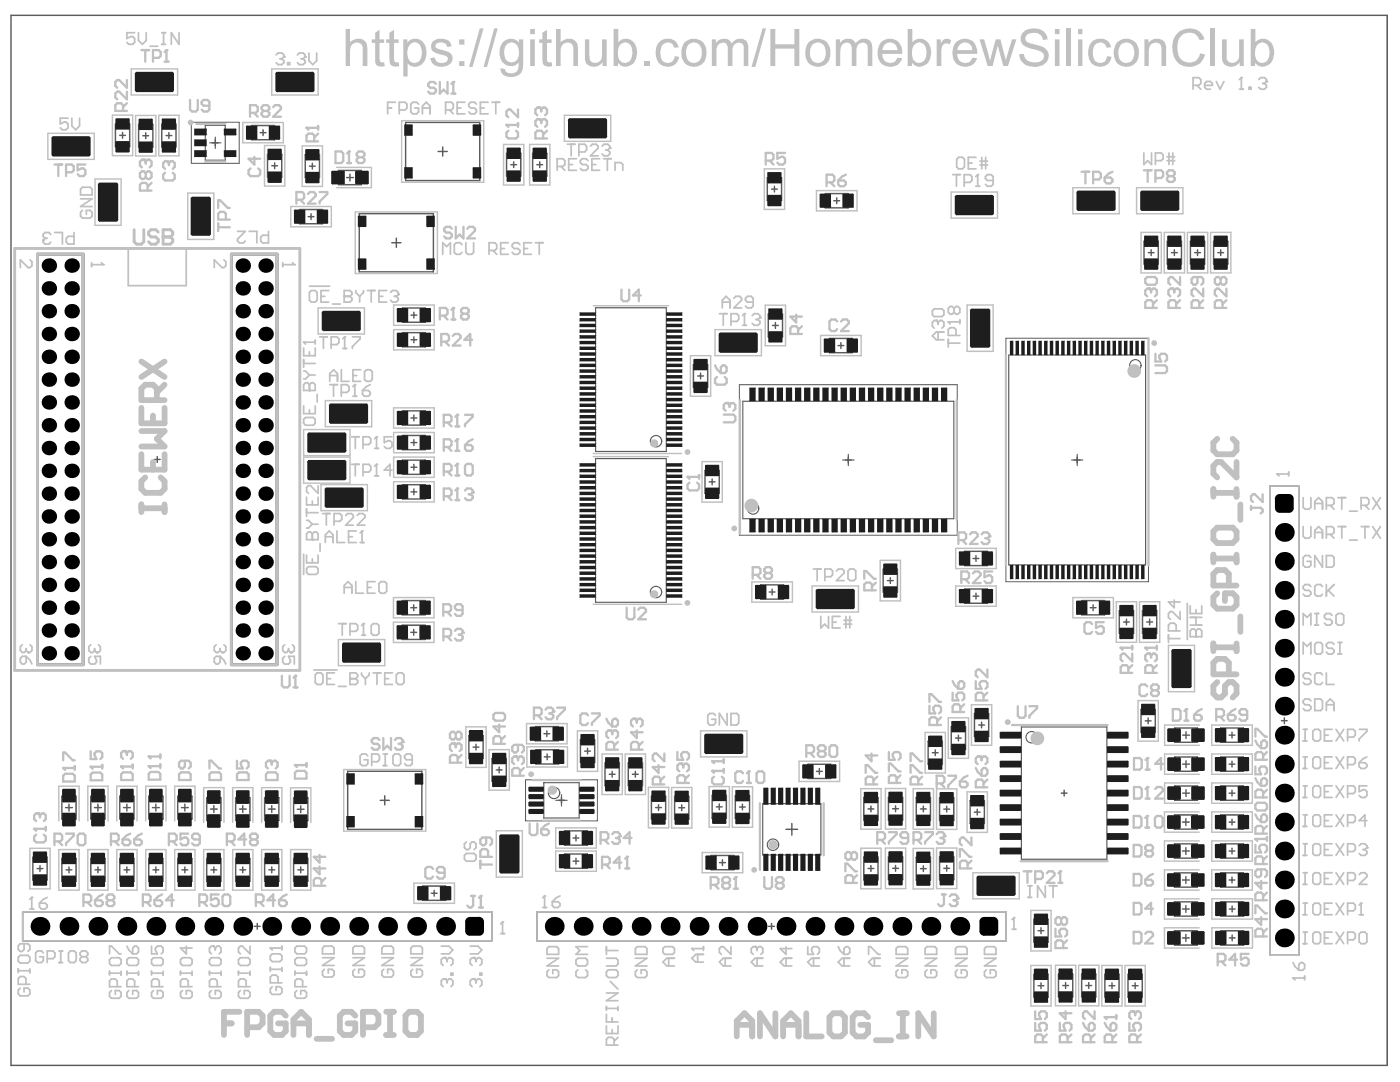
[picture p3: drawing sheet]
<svg xmlns="http://www.w3.org/2000/svg" width="279mm" height="216mm" viewBox="0 0 279 216" stroke-linecap="round" stroke-linejoin="round" font-family="sans-serif">
<g fill="none" stroke="#5a5a5a" stroke-width=".23">
<path d="M41 25h4v7h-4zM41.8 28.5h2.3M43 27.4v2.2M118.9 61.4h14.1v28.7h-14.1zM201.3 70.8h27.3v41.9h-27.3zM118.9 91.5h14.1v28.7h-14.1zM148.2 80.1h42.2v23.4h-42.2zM168.2 91.8h2.2M169.3 90.6v2.3M213.8 91.8h2.3M215 90.6v2.3M108.5 156.2h7.1v7h-7.1z"/>
<path d="M110.9 159.7h2.3M112.1 158.6v2.2M203.8 145.1h17.1v26.4h-17.1zM152.2 160.4h11.6v10.2h-11.6z"/>
<circle cx="226.6" cy="72.9" r="1.14"/>
<circle cx="130.9" cy="88" r="1.14"/>
<circle cx="130.9" cy="118.1" r="1.14"/>
<circle cx="150.3" cy="101.5" r="1.14"/>
<circle cx="110.6" cy="158.2" r="1.14"/>
<circle cx="205.9" cy="147.1" r="1.14"/>
<circle cx="154.3" cy="168.5" r="1.14"/>
</g>
<path d="M38.2 24.4h9.5v8.2h-9.5zM147.6 76.8h43.4v30h-43.4zM200.7 67.5h28.5v48.6h-28.5zM104.9 155.6h14.3v8.2h-14.3z" fill="none" stroke="#5a5a5a" stroke-width=".2"/>
<g fill="none" stroke="#5a5a5a" stroke-width=".29">
<path d="M2.2 3.1h274.6v209.5h-274.6zM30.2 16.4h1.2M30.8 15.8v1.1M58.3 16.4h1.1M58.9 15.8v1.1M13.6 29.2h1.2M14.2 28.6v1.2M21.6 39.8v1.1M23 24.7h2.9v4.6h-2.9zM23.9 27h1.1M24.5 26.4v1.2M27.7 24.8h2.8v4.6h-2.8z"/>
<path d="M28.5 27.1h1.2M29.1 26.5v1.2M32.3 24.8h2.8v4.5h-2.8zM33.1 27h1.2M33.7 26.5v1.1M42.4 28.5h1.1M43 27.9v1.2M50.2 25h4.6v2.9h-4.6zM51.9 26.5h1.2M52.5 25.9v1.1M53.4 30.8h2.8v4.6h-2.8zM54.2 33.1h1.2"/>
<path d="M54.8 32.5v1.2M60.9 30.9h2.9v4.5h-2.9zM61.8 33.2h1.1M62.3 32.6v1.1M67.6 34h4.5v2.9h-4.5zM69.2 35.4h1.3M69.8 34.7v1.4M81 24.4h14.7v11.6h-14.7zM87.4 30.2h1.9M88.3 29.3v1.8M101.1 30.6h2.8v4.5h-2.8zM101.9 32.9h1.2"/>
<path d="M102.5 32.3v1.1M106.3 30.6h2.8v4.5h-2.8zM107.1 32.9h1.2M107.7 32.3v1.1M116.7 25.6h1.1M117.3 25v1.2M153.1 35.5h2.9v4.5h-2.9zM154 37.7h1.1M154.6 37.2v1.1M164.7 38.6h4.6v2.9h-4.6zM167 39.5v1.1M218.7 39.5v1.1"/>
<path d="M231.5 39.5v1.1M21 40.3h1.1M39.5 43.1h1.1M40.1 42.6v1.1M59.8 41.8h4.6v2.9h-4.6zM61.5 43.2h1.2M62.1 42.7v1.1M71.7 42.6h14.8v11.6h-14.8zM78.2 48.4h1.8M79.1 47.5v1.8M166.4 40.1h1.2M193.9 40.9h1.1"/>
<path d="M194.5 40.3v1.2M218.2 40.1h1.1M228.3 48.1h2.9v4.6h-2.9zM229.2 50.4h1.1M229.7 49.8v1.2M230.9 40.1h1.1M232.9 48.1h2.9v4.6h-2.9zM233.8 50.4h1.1M234.4 49.8v1.2M237.6 48.1h2.8v4.6h-2.8zM238.4 50.4h1.2M239 49.8v1.2"/>
<path d="M242.2 48.1h2.8v4.6h-2.8zM243 50.4h1.2M243.6 49.8v1.2M67.5 64h1.2M68.1 63.5v1.1M80.3 61.5h4.6v2.8h-4.6zM80.3 66.4h4.6v2.8h-4.6zM82 67.8h1.2M82 62.9h1.2M82.6 62.3v1.2M82.6 67.2v1.2M138.4 72.7h2.8v4.6h-2.8z"/>
<path d="M139.2 75h1.2M139.8 74.4v1.2M146.7 68.4h1.2M147.3 67.8v1.2M153.3 62.7h2.9v4.5h-2.9zM154.2 64.9h1.1M154.7 64.4v1.1M165.5 67.5h4.6v2.9h-4.6zM167.2 69h1.2M167.8 68.4v1.1M195 65.5h1.2M195.6 64.9v1.2"/>
<path d="M30.8 91.7h1.2M31.4 91.1v1.2M64.6 93.8h1.2M64.6 88.3h1.2M65.2 87.7v1.2M65.2 93.2v1.2M68.1 99.3h1.2M68.7 98.7v1.2M69 82.5h1.1M69.6 82v1.1M80.3 82h4.6v2.8h-4.6zM80.3 86.9h4.6v2.8h-4.6z"/>
<path d="M80.3 91.8h4.6v2.9h-4.6zM80.3 96.7h4.6v2.9h-4.6zM82 88.3h1.2M82 98.1h1.2M82 93.2h1.2M82 83.4h1.2M82.6 82.8v1.2M82.6 87.7v1.2M82.6 92.7v1.1M82.6 97.6v1.1M140.7 93.9h2.8v4.5h-2.8zM141.5 96.2h1.2"/>
<path d="M142.1 95.6v1.1M168.7 91.8h1.2M169.3 91.2v1.2M214.4 91.8h1.2M215 91.2v1.2M253.4 97h5.8v93.6h-5.8zM80.3 119.8h4.5v2.9h-4.5zM151.8 116.7h4.6v2.9h-4.6zM153.5 118.1h1.2M154.1 117.6v1.1M166.1 119.5h1.2M166.7 118.9v1.2"/>
<path d="M176.3 113.6h2.8v4.5h-2.8zM177.1 115.9h1.2M177.7 115.3v1.1M192.5 110h4.6v2.9h-4.6zM192.5 117.5h4.6v2.9h-4.6zM194.2 118.9h1.2M194.2 111.4h1.2M194.8 110.9v1.1M194.8 118.4v1.1M215.9 119.8h4.5v2.9h-4.5zM71.6 130.2h1.1M72.2 129.6v1.2"/>
<path d="M80.3 124.8h4.5v2.8h-4.5zM82 121.3h1.1M82 126.2h1.1M82.6 120.7v1.1M82.6 125.6v1.2M217.6 121.3h1.1M218.2 120.7v1.1M223.4 121.8h2.8v4.6h-2.8zM224.2 124.1h1.2M224.8 123.5v1.2M228 121.8h2.9v4.6h-2.9zM228.9 124.1h1.1"/>
<path d="M229.4 123.5v1.2M235.2 133.4h1.2M235.8 132.8v1.2M12.3 158.9h2.9v4.5h-2.9zM18.1 158.9h2.9v4.5h-2.9zM23.9 158.9h2.8v4.5h-2.8zM29.7 158.9h2.8v4.5h-2.8zM35.5 158.9h2.8v4.5h-2.8zM41.2 159.2h2.9v4.5h-2.9zM47 159.2h2.9v4.5h-2.9zM52.8 159.2h2.9v4.5h-2.9zM58.6 159.2h2.8v4.6h-2.8z"/>
<path d="M69.4 153.9h14.8v11.6h-14.8zM75.9 159.7h1.8M76.8 158.8v1.8M93.6 146.8h2.8v4.6h-2.8zM94.4 149.1h1.2M95 148.5v1.2M98.2 151.4h2.8v4.5h-2.8zM99 153.6h1.2M99.6 153.1v1.1M106.9 145h4.5v2.8h-4.5zM106.9 149.6h4.6v2.9h-4.6zM108.6 146.4h1.1"/>
<path d="M108.6 151h1.2M109.1 145.8v1.2M109.2 150.5v1.1M111.5 159.7h1.1M112.1 159.1v1.2M115.8 147.6h2.9v4.5h-2.9zM116.7 149.9h1.1M117.3 149.3v1.2M120.8 152.2h2.8v4.6h-2.8zM121.6 154.5h1.2M122.2 153.9v1.2M125.4 152.2h2.8v4.6h-2.8z"/>
<path d="M126.2 154.5h1.2M126.8 153.9v1.2M130 158.9h2.8v4.5h-2.8zM134.6 158.9h2.9v4.6h-2.9zM142.1 158.7h2.9v4.6h-2.9zM143.9 148.4h1.1M144.4 147.8v1.2M146.7 158.8h2.9v4.5h-2.9zM161.2 152.5h4.6v2.8h-4.6zM162.9 153.9h1.2M163.5 153.3v1.2M172.4 159.1h2.8v4.6h-2.8z"/>
<path d="M177.3 159.1h2.8v4.6h-2.8zM182.9 159.1h2.8v4.6h-2.8zM185.2 147.9h2.9v4.6h-2.9zM186.1 150.2h1.1M186.6 149.6v1.2M187.5 159.2h2.9v4.5h-2.9zM189.8 145h2.9v4.5h-2.9zM190.7 147.3h1.1M191.3 146.7v1.1M193.6 159.8h2.9v4.5h-2.9zM194.5 142.4h2.8v4.5h-2.8zM195.3 144.7h1.2"/>
<path d="M195.9 144.1v1.1M211.8 158.3h1.2M212.4 157.7v1.1M227.7 141.6h2.9v4.5h-2.9zM228.6 143.8h1.1M229.1 143.3v1.1M234.4 151.1h4.6v2.8h-4.6zM234.4 145.3h4.6v2.8h-4.6zM234.4 156.8h4.6v2.9h-4.6zM236 152.5h1.4M236 158.3h1.4M236 146.7h1.4"/>
<path d="M236.7 146v1.4M236.7 151.8v1.4M236.7 157.6v1.3M243.6 151.1h4.6v2.8h-4.6zM243.6 145.3h4.6v2.8h-4.6zM243.6 156.8h4.6v2.9h-4.6zM245.3 152.5h1.2M245.3 158.3h1.2M245.3 146.7h1.2M245.9 146.1v1.2M245.9 151.9v1.2M245.9 157.7v1.1"/>
<path d="M255.7 143.8h1.2M256.3 143.2v1.2M6.6 171h2.8v4.6h-2.8zM7.4 173.3h1.2M8 172.7v1.2M12.3 171.3h2.9v4.5h-2.9zM13.1 161.2h1.3M13.2 173.6h1.1M13.8 160.5v1.3M13.8 173v1.1M18.1 171.3h2.9v4.5h-2.9zM18.9 161.2h1.3"/>
<path d="M19 173.6h1.1M19.5 160.5v1.3M19.5 173v1.1M23.9 171.3h2.8v4.5h-2.8zM24.6 161.2h1.4M24.7 173.6h1.2M25.3 160.5v1.3M25.3 173v1.1M29.7 171.3h2.8v4.5h-2.8zM30.4 161.2h1.4M30.5 173.6h1.2M31.1 160.5v1.3"/>
<path d="M31.1 173v1.1M35.5 171.3h2.8v4.5h-2.8zM36.2 161.2h1.4M36.3 173.6h1.2M36.9 160.5v1.3M36.9 173v1.1M41.2 171.3h2.9v4.5h-2.9zM42 161.4h1.4M42.1 173.6h1.1M42.7 160.8v1.3M42.7 173v1.1M47 171.3h2.9v4.5h-2.9z"/>
<path d="M47.8 161.4h1.3M47.9 173.6h1.1M48.5 160.8v1.3M48.5 173v1.1M52.8 171.3h2.9v4.5h-2.9zM53.6 161.4h1.3M53.7 173.6h1.1M54.2 160.8v1.3M54.2 173v1.1M58.6 171.3h2.8v4.5h-2.8zM59.3 161.5h1.4M59.4 173.6h1.2"/>
<path d="M60 160.8v1.4M60 173v1.1M84.4 176.8h4.5v2.9h-4.5zM86.1 178.2h1.1M86.7 177.7v1.1M101.1 170.4h1.1M101.6 169.8v1.2M112.7 165.8h4.5v2.8h-4.5zM112.7 170.4h4.5v2.9h-4.5zM114.4 171.8h1.1M114.4 167.2h1.1M114.9 166.6v1.2"/>
<path d="M114.9 171.3v1.1M130.8 161.1h1.2M131.4 160.6v1.1M135.5 161.2h1.1M136.1 160.6v1.2M141.9 170.7h4.6v2.8h-4.6zM143 161h1.1M143.5 160.4v1.2M143.6 172.1h1.2M144.2 171.5v1.2M147.6 161h1.1M148.2 160.5v1.1"/>
<path d="M156.9 165.5h2.3M158 164.3v2.3M172.4 171h2.8v4.6h-2.8zM173.2 161.4h1.2M173.2 173.3h1.2M173.8 160.8v1.2M173.8 172.7v1.2M177.3 171h2.8v4.5h-2.8zM178.1 161.4h1.2M178.1 173.3h1.2M178.7 160.8v1.2M178.7 172.7v1.1"/>
<path d="M182.9 171.1h2.8v4.5h-2.8zM183.7 161.4h1.2M183.7 173.3h1.2M184.3 160.8v1.2M184.3 172.8v1.1M187.5 171h2.9v4.5h-2.9zM188.4 161.5h1.1M188.4 173.3h1.1M188.9 160.9v1.1M188.9 172.7v1.1M194.5 162h1.1M195 161.5v1.1"/>
<path d="M198.2 176.7h1.2M198.8 176.2v1.1M234.4 162.6h4.5v2.9h-4.5zM234.4 168.4h4.5v2.8h-4.5zM234.4 174.2h4.5v2.8h-4.5zM234.4 180h4.5v2.8h-4.5zM236 175.6h1.3M236 169.8h1.3M236 164h1.3M236.7 163.4v1.3M236.7 169.1v1.4M236.7 174.9v1.4"/>
<path d="M243.6 162.6h4.6v2.9h-4.6zM243.6 168.4h4.6v2.8h-4.6zM243.6 174.2h4.6v2.8h-4.6zM243.6 180h4.6v2.8h-4.6zM245.3 175.6h1.2M245.3 169.8h1.2M245.3 164h1.2M245.9 163.5v1.1M245.9 169.2v1.2M245.9 175v1.2M4.5 182h93.7v5.7h-93.7zM50.8 184.8h1.1"/>
<path d="M51.3 184.3v1.1M107.2 182h93.6v5.7h-93.6zM153.4 184.8h1.2M154 184.3v1.1M206.3 183.4h2.9v4.6h-2.9zM206.3 194.4h2.9v4.6h-2.9zM207.2 196.7h1.1M207.2 185.7h1.1M207.7 185.1v1.2M207.7 196.1v1.2M211.2 194.4h2.9v4.5h-2.9zM212.1 196.7h1.1"/>
<path d="M212.7 196.1v1.1M215.9 194.4h2.8v4.5h-2.8zM216.7 196.7h1.2M217.3 196.1v1.1M220.5 194.4h2.8v4.6h-2.8zM221.3 196.7h1.2M221.9 196.1v1.2M225.1 194.4h2.9v4.6h-2.9zM226 196.7h1.1M226.5 196.1v1.2M234.4 185.7h4.5v2.9h-4.5zM236 181.4h1.3"/>
<path d="M236 187.2h1.3M236.7 180.7v1.4M236.7 186.5v1.3M243.6 185.7h4.6v2.9h-4.6zM245.3 181.4h1.2M245.3 187.2h1.2M245.9 180.8v1.2M245.9 186.6v1.1"/>
</g>
<path d="M7.5 50.7h9.1v81.9h-9.1zM46.2 50.7h9.1v81.9h-9.1z" fill="none" stroke="#5a5a5a" stroke-width=".58"/>
<g fill="none" stroke="#c0c0c0" stroke-width=".29">
<path d="M26.2 13.8h9.2v5.2h-9.2zM54.2 13.8h9.3v5.2h-9.3zM9.6 26.6h9.2v5.2h-9.2zM19 35.7h5.2v9.3h-5.2zM22.4 23h4.1v8.1h-4.1zM27.1 23h4v8.1h-4zM31.7 23h4v8.1h-4zM37.5 38.5h5.2v9.3h-5.2zM48.5 24.4h8v4.1h-8zM52.8 29h4v8.1h-4zM60.3 29.1h4.1v8.1h-4.1zM67.2 33.4h6.9v4.1h-6.9"/>
<path d="M80.2 24.1h16.3v12.3h-16.3zM100.5 28.8h4v8.1h-4zM105.7 28.8h4v8.1h-4zM112.6 23h9.3v5.2h-9.3zM152.5 33.7h4.1v8.1h-4.1zM162.9 38h8.1v4.1h-8.1zM189.8 38.3h9.3v5.2h-9.3zM214.1 37.5h9.3v5.2h-9.3zM226.8 37.5h9.3v5.2h-9.3zM58 41.2h8.1v4.1h-8.1zM70.9 42.3h16.4v12.3h-16.4zM227.7 46.4h4.1v8.1h-4.1z"/>
<path d="M232.3 46.4h4.1v8.1h-4.1zM237 46.4h4v8.1h-4zM241.6 46.4h4v8.1h-4zM63.5 61.4h9.2v5.2h-9.2zM64.9 79.9h9.3v5.2h-9.3zM78.6 60.9h8.1v4h-8.1zM78.6 65.8h8.1v4h-8.1zM118.4 61h15M137.8 71h4v8.1h-4zM142.7 65.8h9.3v5.2h-9.3zM152.7 60.9h4.1v8.1h-4.1zM163.8 66.9h8.1v4.1h-8.1z"/>
<path d="M193 60.9h5.2v9.2h-5.2zM60.6 85.7h9.2v5.2h-9.2zM60.6 91.2h9.2v5.2h-9.2zM64.1 96.7h9.2v5.2h-9.2zM78.6 81.4h8.1v4h-8.1zM78.6 86.3h8.1v4h-8.1zM78.6 91.2h8.1v4.1h-8.1zM78.6 96.1h8.1v4.1h-8.1zM118.4 91.1h15M118.4 90.5h17.6M140.1 92.1h4v8.1h-4zM253.4 97h5.8v93.6h-5.8z"/>
<path d="M78.5 119.2h8.1v4.1h-8.1zM150 116.1h8.1v4.1h-8.1zM162.1 116.9h9.2v5.2h-9.2zM175.7 111.8h4v8.1h-4zM190.7 109.4h8.1v4.1h-8.1zM190.7 116.9h8.1v4.1h-8.1zM214.1 119.2h8.1v4.1h-8.1zM67.5 127.6h9.3v5.2h-9.3zM78.5 124.2h8.1v4h-8.1zM118.4 120.6h17.6M222.8 120.1h4v8.1h-4zM227.1 139.8h4.1v8.1h-4.1z"/>
<path d="M227.4 120.1h4.1v8.1h-4.1zM233.2 128.8h5.2v9.2h-5.2zM68.6 153.6h16.4v12.2h-16.4zM93 145h4v8.1h-4zM97.6 149.6h4v8.1h-4zM105.1 144.4h8.1v4h-8.1zM105.2 149h8v4.1h-8zM115.2 145.8h4.1v8.1h-4.1zM120.2 150.5h4v8h-4zM124.8 150.5h4v8h-4zM129.4 157.1h4v8.1h-4zM134 157.1h4.1v8.1h-4.1z"/>
<path d="M139.8 145.8h9.3v5.2h-9.3zM141.5 157h4.1v8h-4.1zM146.1 157h4.1v8.1h-4.1zM159.5 151.9h8.1v4h-8.1zM171.8 157.4h4v8.1h-4zM176.7 157.3h4.1v8.1h-4.1zM182.2 157.4h4.1v8.1h-4.1zM184.6 146.2h4.1v8h-4.1zM186.9 157.4h4.1v8.1h-4.1zM189.2 143.2h4.1v8.1h-4.1zM193 158h4.1v8.1h-4.1zM193.9 140.6h4v8.1h-4z"/>
<path d="M239.4 144.7h-7v4h7M239.4 150.5h-7v4h7M239.4 156.2h-7v4.1h7M241.8 144.7h8.1v4h-8.1zM241.8 150.5h8.1v4h-8.1zM241.8 156.2h8.1v4.1h-8.1zM6 169.3h4v8.1h-4zM11.7 169.5h4.1v8.1h-4.1zM11.7 163.8v-6.9h4.1v6.9M17.5 169.5h4.1v8.1h-4.1zM17.5 163.8v-6.9h4.1v6.9M23.3 169.5h4v8.1h-4z"/>
<path d="M23.3 163.8v-6.9h4v6.9M29.1 169.5h4v8.1h-4zM29.1 163.8v-6.9h4v6.9M34.9 169.5h4v8.1h-4zM34.9 163.8v-6.9h4v6.9M40.6 169.5h4.1v8.1h-4.1zM40.6 164.1v-6.9h4.1v6.9M46.4 169.5h4.1v8.1h-4.1zM46.4 164.1v-6.9h4.1v6.9M52.2 169.5h4.1v8.1h-4.1zM52.2 164.1v-6.9h4.1v6.9M58 169.5h4v8.1h-4z"/>
<path d="M58 164.1v-6.9h4v6.9M82.6 176.2h8.1v4.1h-8.1zM99 165.8h5.3v9.2h-5.3zM110.9 165.2h8.1v4h-8.1zM110.9 169.8h8.1v4.1h-8.1zM140.1 170.1h8.1v4h-8.1zM171.8 169.3h4v8h-4zM176.7 169.2h4.1v8.1h-4.1zM182.2 169.3h4.1v8.1h-4.1zM186.9 169.2h4.1v8.1h-4.1zM194.2 174.1h9.2v5.2h-9.2zM239.3 173.6h-6.9v4h6.9"/>
<path d="M239.3 162h-6.9v4.1h6.9M239.3 167.8h-6.9v4h6.9M239.3 179.3h-6.9v4.1h6.9M241.8 173.6h8.1v4h-8.1zM241.8 162h8.1v4.1h-8.1zM241.8 167.8h8.1v4h-8.1zM241.9 179.3h8.1v4.1h-8.1zM4.5 182h93.7v5.7h-93.7zM107.2 182h93.6v5.7h-93.6zM205.7 181.7h4.1v8.1h-4.1zM205.7 192.6h4.1v8.1h-4.1zM210.6 192.6h4.1v8.1h-4.1z"/>
<path d="M215.3 192.6h4v8.1h-4zM219.9 192.6h4v8.1h-4zM224.5 192.6h4.1v8.1h-4.1zM239.3 185.1h-6.9v4.1h6.9M241.9 185.1h8.1v4.1h-8.1z"/>
</g>
<path d="M25.6 49.8v7.2h11.6v-7.2M61.8 57.1h4M60.6 110.6v4M62.6 133.7h4.6M236.9 120.4v7.2" fill="none" stroke="#c0c0c0" stroke-width=".35"/>
<path d="M39.2 24.7h5.8M40.9 32.3h4.1M147.7 79.8v26.8M190.9 79.8v23.9M200.7 70.7v42.1M229.2 67.5v45.3M106.3 155.7h9.5M202 144.7h19M108.3 163.7h7.5M151.7 160.3v13.3M164.4 160.3v10.4M203.7 171.8h17.3" fill="none" stroke="#c0c0c0" stroke-width=".45"/>
<path d="M2.9 49.6h56.9v84.2h-56.9zM7.5 50.7h9.1v81.9h-9.1zM46.2 50.7h9.1v81.9h-9.1z" fill="none" stroke="#c0c0c0" stroke-width=".58"/>
<path d="M94 178.8h.8M94.4 178.8v1.9l-.4 .4h-.4l-.3-.4M96 178.8v2.3M95.6 181.1h.7" fill="none" stroke="#c0c0c0" stroke-width=".46"/>
<circle cx="96" cy="178.8" r=".23" fill="#c0c0c0"/>
<path d="M96 178.8l-.4 .4" fill="none" stroke="#c0c0c0" stroke-width=".46"/>
<path d="M99.9 186.3h.8M100.3 184v2.3" fill="none" stroke="#c0c0c0" stroke-width=".35"/>
<circle cx="100.3" cy="184" r=".17" fill="#c0c0c0"/>
<path d="M100.3 184l-.4 .4M202 185.4h.7M202.4 183.1v2.3" fill="none" stroke="#c0c0c0" stroke-width=".35"/>
<circle cx="202.4" cy="183.1" r=".17" fill="#c0c0c0"/>
<path d="M202.4 183.1l-.4 .4" fill="none" stroke="#c0c0c0" stroke-width=".35"/>
<path d="M24.2 154.5l.4-.4h1.5l.4 .4v1.2h-2.3zM24.2 153h2.3M26.5 152.6v.7" fill="none" stroke="#c0c0c0" stroke-width=".46"/>
<circle cx="24.2" cy="153" r=".23" fill="#c0c0c0"/>
<path d="M24.2 153l.4 .3M24.9 149.9h-.3l-.4 .4v.7l.4 .4" fill="none" stroke="#c0c0c0" stroke-width=".46"/>
<circle cx="24.9" cy="149.9" r=".23" fill="#c0c0c0"/>
<path d="M24.9 149.9l.4 .4M25.3 150.3v.3M25.3 150.3l.4-.4h.4l.4 .4v.7l-.4 .4" fill="none" stroke="#c0c0c0" stroke-width=".46"/>
<path d="M44.7 128.7l.4 .3v.8l-.4 .4h-.4" fill="none" stroke="#c0c0c0" stroke-width=".35"/>
<circle cx="44.3" cy="130.2" r=".17" fill="#c0c0c0"/>
<path d="M44.7 51.9l.4 .3v.8l-.4 .4h-.4l-1.5-1.5v1.5M42.8 131.4l.3-.4h.8v1.1l-.4 .4h-.4l-.3-.4zM43.1 128.7l-.3 .3v.8l.3 .4h.4l.4-.4M43.9 129.8l.4 .4M43.9 129.4v.4M43.9 131l.8 .7 .4 .8" fill="none" stroke="#c0c0c0" stroke-width=".35"/>
<path d="M56.3 134.8v2l.3 .4h.8l.4-.4v-2M58.6 137.2h.7M59 134.8v2.4M47.3 154.5l.4-.4h1.5l.4 .4v1.2h-2.3zM47.3 151.8v1.5h1.2l-.4-.7v-.4l.4-.4h.7l.4 .4v.8l-.4 .3" fill="none" stroke="#c0c0c0" stroke-width=".46"/>
<circle cx="59" cy="134.8" r=".23" fill="#c0c0c0"/>
<path d="M59 134.8l-.4 .4" fill="none" stroke="#c0c0c0" stroke-width=".46"/>
<path d="M58.3 128.7l.4 .3v.8l-.4 .4h-.3" fill="none" stroke="#c0c0c0" stroke-width=".35"/>
<circle cx="58" cy="130.2" r=".17" fill="#c0c0c0"/>
<path d="M56.4 52.4v.8M56.4 52.8h2.3M56.8 128.7l-.4 .3v.8l.4 .4h.4l.4-.4M56.8 131l-.4 .4v.7l.4 .4h.8l.4-.4v-.4l-.4-.7h1.1v1.5M57.6 129.8l.4 .4M57.6 129.4v.4" fill="none" stroke="#c0c0c0" stroke-width=".35"/>
<circle cx="58.7" cy="52.8" r=".17" fill="#c0c0c0"/>
<path d="M58.3 52.4l.4 .4" fill="none" stroke="#c0c0c0" stroke-width=".35"/>
<path d="M98.5 142.6l.4-.3h1.5l.4 .3v.8l-.4 .4h-1.5l-.4-.4zM99.6 144.6v1.5l-1.1-1.1h2.3M100 148.4v-1.1l-.4-.4h-.7l-.4 .4v1.1h2.3M100.8 146.9l-.8 .8M103 150.9h-.4l-.4 .4v.8l.4 .4M103.8 154.8v-1.2l-.4-.4h-.8l-.4 .4v1.2h2.3M104.5 153.2l-.7 .8" fill="none" stroke="#c0c0c0" stroke-width=".46"/>
<circle cx="103" cy="150.9" r=".23" fill="#c0c0c0"/>
<path d="M103 150.9l.4 .4M103.4 148.6v1.2l-.4 .4h-.4l-.4-.4v-.8l.4-.4h1.6l.3 .4v.8l-.3 .4M103.4 151.3v.4M103.4 151.3l.4-.4h.4l.3 .4v.8l-.3 .4M121.8 145.7h-.4l-.4 .4v.8l.4 .4M122.6 149.6v-1.2l-.4-.4h-.8l-.4 .4v1.2h2.3M123.3 148l-.7 .8" fill="none" stroke="#c0c0c0" stroke-width=".46"/>
<circle cx="121.8" cy="145.7" r=".23" fill="#c0c0c0"/>
<path d="M121 143.4l.4 .8 .8 .8M121.8 145.7l.4 .4M122.2 143.8l.4-.4h.3l.4 .4v.8l-.4 .4h-.7zM122.2 146.1v.4M122.2 146.1l.4-.4h.3l.4 .4v.8l-.4 .4M126.7 143.4h-.4l-.4 .4v.8l.4 .4M127.1 145.7v1.6l-1.2-1.2h2.3M127.5 149.6v-1.2l-.4-.4h-.8l-.4 .4v1.2h2.3M128.2 148l-.7 .8" fill="none" stroke="#c0c0c0" stroke-width=".46"/>
<circle cx="126.7" cy="143.4" r=".23" fill="#c0c0c0"/>
<path d="M126.7 143.4l.4 .4M127.1 143.8v.4M127.1 143.8l.4-.4h.4l.3 .4v.8l-.3 .4M131.4 152.7v1.5l-1.1-1.1h2.3M131.8 156.5v-1.1l-.4-.4h-.7l-.4 .4v1.1h2.3M132.6 150.4v1.5l-1.6-1.5h-.3l-.4 .3v.8l.4 .4M132.6 155l-.8 .7M136 152.4h-.4l-.4 .4v.7l.4 .4M136.7 156.2v-1.1l-.4-.4h-.7l-.4 .4v1.1h2.3M137.5 154.7l-.8 .8" fill="none" stroke="#c0c0c0" stroke-width=".46"/>
<circle cx="136" cy="152.4" r=".23" fill="#c0c0c0"/>
<g fill="none" stroke="#c0c0c0" stroke-width=".46">
<path d="M172.5 115.5v-1.6h.4l1.5 1.6h.4M174 117.8v-1.2l-.4-.3h-.7l-.4 .3v1.2h2.3M174.8 116.3l-.8 .7M223.7 129.3h2.3M225.2 134.3v-1.2l-.4-.4h-.8l-.3 .4v1.2h2.3M226 130.4v1.6l-1.6-1.6h-.4l-.3 .4v.8l.3 .4M226 132.7l-.8 .8M226 128.9v.7M135.2 150.1v1.5h1.1l-.3-.8v-.3l.3-.4h.8l.4 .4v.7l-.4 .4M136 152.4l.3 .4M136.3 152.8v.3M136.3 152.8l.4-.4h.4l.4 .4v.7l-.4 .4"/>
<path d="M172.8 154.2v-1.5h.4l1.5 1.5h.4M173.9 150.4v1.5l-1.1-1.2h2.3M174.3 156.5v-1.1l-.4-.4h-.7l-.4 .4v1.1h2.3M175.1 155l-.8 .7M177.4 153.9v-1.5h.4l1.5 1.5h.4M177.4 150.1v1.5h1.2l-.4-.8v-.3l.4-.4h.7l.4 .4v.7l-.4 .4M178.9 156.2v-1.1l-.3-.4h-.8l-.4 .4v1.1h2.3M179.7 154.7l-.8 .8M181.7 154.2v-1.5h.4l1.6 1.5h.3M181.7 151.9v-1.5h.4l1.6 1.5h.3M183.3 156.5v-1.1l-.4-.4h-.8l-.4 .4v1.1h2.3M184 155l-.7 .7"/>
</g>
<path d="M167.3 188.9l.4 .8 .7 .7M168.4 189.3l.4-.4h.4l.4 .4v.7l-.4 .4h-.8zM168.4 191.2v1.5M169.6 191.2h-1.6l-.7 .8 .7 .7h1.6" fill="none" stroke="#c0c0c0" stroke-width=".35"/>
<circle cx="223.7" cy="129.3" r=".23" fill="#c0c0c0"/>
<path d="M223.7 129.3l.3 .3" fill="none" stroke="#c0c0c0" stroke-width=".46"/>
<path d="M237.5 127h2.3v-1.1l-.3-.4h-.4l-.4 .4v1.1" fill="none" stroke="#c0c0c0" stroke-width=".35"/>
<circle cx="238.7" cy="127" r=".17" fill="#c0c0c0"/>
<path d="M237.5 127v-1.1l.4-.4h.4l.4 .4v1.1M237.5 120.9v1.5h2.3v-1.5M237.5 124.7h2.3M237.5 123.2h2.3M238.7 121.6v.8M238.7 123.2v1.5" fill="none" stroke="#c0c0c0" stroke-width=".35"/>
<g fill="none" stroke="#c0c0c0" stroke-width=".46">
<path d="M250.5 160.6l.4-.4h1.6l.3 .4v.7l-.3 .4h-1.6l-.4-.4zM250.5 168.6v1.5h1.2l-.4-.8v-.4l.4-.3h.8l.3 .3v.8l-.3 .4M250.5 162.5l.4 .8 .8 .7M250.5 167.4h2.3M251.7 162.9l.4-.4h.4l.3 .4v.7l-.3 .4h-.8zM252.1 166.3v-1.1l-.4-.4h-.8l-.4 .4v1.1h2.3M252.1 172.4v-1.1l-.4-.4h-.8l-.4 .4v1.1h2.3M252.8 164.8l-.7 .8M252.8 167v.8M252.8 170.9l-.7 .7M250.5 182.2v-1.5h.4l1.6 1.5h.3M251.7 183v1.6l-1.2-1.2h2.3"/>
<path d="M252.1 186.9v-1.2l-.4-.4h-.8l-.4 .4v1.2h2.3M252.8 185.3l-.7 .8"/>
</g>
<circle cx="250.5" cy="167.4" r=".23" fill="#c0c0c0"/>
<path d="M250.5 147v-1.6h.4l1.6 1.6h.3M250.5 147.8l.4 .7 .8 .8M251.7 148.1l.4-.3h.4l.3 .3v.8l-.3 .4h-.8zM252.1 151.6v-1.1l-.4-.4h-.8l-.4 .4v1.1h2.3M252.8 150.1l-.7 .7M250.5 167.4l.4 .4" fill="none" stroke="#c0c0c0" stroke-width=".46"/>
<path d="M254.9 94.6h2.3M257.2 94.2v.8" fill="none" stroke="#c0c0c0" stroke-width=".35"/>
<circle cx="254.9" cy="94.6" r=".17" fill="#c0c0c0"/>
<g fill="none" stroke="#c0c0c0" stroke-width=".35">
<path d="M60.6 77.9h2.3v-1.1l-.4-.4h-.4l-.3 .4v1.1M63.3 78.7v1.5M60.6 81v1.5h2.3v-1.5M60.6 83.7l.4-.4h1.5l.4 .4v.8l-.4 .3h-1.5l-.4-.3zM61.8 81.8v.7M254.9 94.6l.4 .4M47.6 191.5l.4-.4h1.5l.4 .4v.8l-.4 .3h-1.5l-.4-.3zM47.6 193.8v.8M47.6 194.2h2.3M48 197.7l-.4 .3v.8l.4 .4h1.5l.4-.4v-.8l-.4-.3h-.8v.7M49.1 196.9v-1.2l-.4-.4h-.7l-.4 .4v1.2h2.3M49.9 188.8v1.5l-1.5-1.5h-.4l-.4 .4v.7l.4 .4"/>
<path d="M49.9 193.8v.8"/>
</g>
<circle cx="61.8" cy="77.9" r=".17" fill="#c0c0c0"/>
<path d="M60.6 77.9v-1.1l.4-.4h.4l.4 .4v1.1M60.6 69.4v1.6h2.3v-1.6M60.6 71.8v1.5M60.6 74.1h.4l.8 .7M60.6 72.5h2.3M60.6 68.3h2.3M61.8 70.2v.8M61.8 74.8l-.8 .8h-.4M61.8 74.8h1.1M62.9 67.9v.8" fill="none" stroke="#c0c0c0" stroke-width=".35"/>
<circle cx="60.6" cy="68.3" r=".17" fill="#c0c0c0"/>
<path d="M60.6 68.3l.4 .4" fill="none" stroke="#c0c0c0" stroke-width=".35"/>
<path d="M61.2 25.5h2.3M62.7 28.2v-1.2l-.4-.3h-.7l-.4 .3v1.2h2.3M63.5 26.7l-.8 .7M63.5 25.1v.8" fill="none" stroke="#c0c0c0" stroke-width=".46"/>
<circle cx="61.2" cy="25.5" r=".23" fill="#c0c0c0"/>
<path d="M61.2 25.5l.4 .4" fill="none" stroke="#c0c0c0" stroke-width=".46"/>
<path d="M70.4 189.2l.4-.4h1.6l.3 .4v1.1h-2.3zM70.4 191.1h2.3l-2.3 1.5h2.3M70.8 193.4l-.4 .4v.8l.4 .4h1.6l.3-.4v-.8l-.3-.4h-.8v.8M94.6 195.3h-.4l-.4 .4v.8l.4 .4" fill="none" stroke="#c0c0c0" stroke-width=".35"/>
<circle cx="94.6" cy="195.3" r=".17" fill="#c0c0c0"/>
<path d="M94.6 195.3l.4 .4M94.6 191.1h-.4l-.4 .4v.8l.4 .3M95 195.7v.4M95 195.7l.4-.4h.4l.4 .4v.8l-.4 .4M95.8 194.2h.4v.4h-.4z" fill="none" stroke="#c0c0c0" stroke-width=".35"/>
<circle cx="94.6" cy="191.1" r=".17" fill="#c0c0c0"/>
<path d="M93.8 188.8h1.6l.8 .8-.8 .7h-1.6M94.6 191.1l.4 .4M95 191.5v.4M95 191.5l.4-.4h.4l.4 .4v.8l-.4 .3" fill="none" stroke="#c0c0c0" stroke-width=".35"/>
<path d="M107.6 23.8h-.4l-.3 .4v.7l.3 .4M108.4 27.6v-1.1l-.4-.4h-.8l-.3 .4v1.1h2.3M109.2 26.1l-.8 .8" fill="none" stroke="#c0c0c0" stroke-width=".46"/>
<circle cx="107.6" cy="23.8" r=".23" fill="#c0c0c0"/>
<path d="M107.6 23.8l.4 .4M107.6 21.5h-.4l-.3 .3v.8l.3 .4M108 24.2v.3M108 24.2l.4-.4h.4l.4 .4v.7l-.4 .4" fill="none" stroke="#c0c0c0" stroke-width=".46"/>
<circle cx="107.6" cy="21.5" r=".23" fill="#c0c0c0"/>
<path d="M107.6 21.5l.4 .3M108 21.8v.4M108 21.8l.4-.3h.4l.4 .3v.8l-.4 .4M144.4 82.7h2l.3 .4v.8l-.3 .4h-2M145.2 80.4h-.4l-.4 .4v.8l.4 .4" fill="none" stroke="#c0c0c0" stroke-width=".46"/>
<g fill="none" stroke="#c0c0c0" stroke-width=".35">
<path d="M121 188.9v1.5M121 193.9l.4-.4h1.5l.4 .4v.8l-.4 .4h-1.5l-.4-.4zM121 191.2h1.9l.4 .4v.8l-.4 .3h-1.9M121 198.1h2.3l-2.3 1.6h2.3M121 189.7h2.3M121.8 195.8l1.5 1.6M121 200.8v.8M121 202.4v1.5h2.3M121 204.7v1.5h2.3v-1.5M121 201.2h2.3M122.2 203.1v.8M122.2 205.5v.7"/>
<path d="M122.6 208.5v-1.1l-.4-.4h-.8l-.4 .4v1.1h2.3M123.3 207l-.7 .8M123.3 200.8v.8"/>
</g>
<circle cx="145.2" cy="80.4" r=".23" fill="#c0c0c0"/>
<path d="M158.9 62.8v1.5l-1.2-1.1h2.3M159.3 66.6v-1.1l-.4-.4h-.8l-.4 .4v1.1h2.3M160 65.1l-.7 .8M145.2 80.4l.4 .4M145.6 80.8v.4M145.6 80.8l.4-.4h.4l.3 .4v.8l-.3 .4M185.5 140v-1.5h.4l1.5 1.5h.4M185.5 140.8v1.6h1.1l-.3-.8v-.4l.3-.4h.8l.4 .4v.8l-.4 .4M187 144.7v-1.2l-.4-.4h-.7l-.4 .4v1.2h2.3M187.8 143.1l-.8 .8" fill="none" stroke="#c0c0c0" stroke-width=".46"/>
<path d="M186.8 63.9h-.3l-.4 .4v.8l.4 .4M187.2 66.3v1.5M188.4 66.3h-1.6l-.7 .7 .7 .8h1.6" fill="none" stroke="#c0c0c0" stroke-width=".35"/>
<circle cx="186.8" cy="63.9" r=".17" fill="#c0c0c0"/>
<path d="M186.1 62l.4-.4h1.5l.4 .4v.8l-.4 .4h-1.5l-.4-.4zM186.8 63.9l.4 .4M187.2 64.3v.4M187.2 64.3l.4-.4h.4l.4 .4v.8l-.4 .4M190.7 189.3l.4-.4h1.5l.4 .4v1.1h-2.3zM190.7 191.2h2.3l-2.3 1.5h2.3M191.1 193.5l-.4 .4v.8l.4 .4h1.5l.4-.4v-.8l-.4-.4h-.8v.8" fill="none" stroke="#c0c0c0" stroke-width=".35"/>
<path d="M190.1 138.2v1.6h1.2l-.4-.8v-.4l.4-.4h.7l.4 .4v.8l-.4 .4M190.1 135.9l.4 .8 .8 .7M191.3 136.3l.4-.4h.3l.4 .4v.8l-.4 .3h-.7zM191.7 142.1v-1.2l-.4-.4h-.8l-.4 .4v1.2h2.3M192.4 140.5l-.7 .8M194.7 153.2l.4 .8 .8 .8M195.5 150.9h-.4l-.4 .4v.8l.4 .4M195.9 153.6l.4-.4h.4l.4 .4v.8l-.4 .4h-.8zM196.3 157.1v-1.2l-.4-.3h-.8l-.4 .3v1.2h2.4M197.1 155.6l-.8 .7" fill="none" stroke="#c0c0c0" stroke-width=".46"/>
<circle cx="195.5" cy="150.9" r=".23" fill="#c0c0c0"/>
<g fill="none" stroke="#c0c0c0" stroke-width=".46">
<path d="M194.7 135.9v1.5h1.2l-.4-.7v-.4l.4-.4h.8l.4 .4v.8l-.4 .3M196.3 139.8v-1.2l-.4-.4h-.8l-.4 .4v1.2h2.4M197.1 133.6v1.5l-1.6-1.5h-.4l-.4 .4v.7l.4 .4M197.1 138.2l-.8 .8M195.5 150.9l.4 .4M195.9 151.3v.4M195.9 151.3l.4-.4h.4l.4 .4v.8l-.4 .4M250.5 153v1.5h1.2l-.4-.8v-.4l.4-.3h.8l.3 .3v.8l-.3 .4M250.5 155.3l.4 .7 .8 .8M251.7 155.7l.4-.4h.4l.3 .4v.7l-.3 .4h-.8zM252.1 159.1v-1.1l-.4-.4h-.8l-.4 .4v1.1h2.3M252.8 157.6l-.7 .7"/>
<path d="M251.7 173.5v1.1l-.4 .4h-.4l-.4-.4v-.7l.4-.4h1.6l.3 .4v.7l-.3 .4M251.7 175.8v1.5l-1.2-1.1h2.3M252.1 179.6v-1.1l-.4-.4h-.8l-.4 .4v1.1h2.3M252.8 178.1l-.7 .8"/>
</g>
<path d="M61.2 110.8v1.5h2.3v-1.5M61.2 113.5l.4-.4h1.5l.4 .4v.7l-.4 .4h-1.5l-.4-.4zM61.2 107.7h2.3v-1.2l-.4-.4h-.4l-.4 .4v1.2M62.3 111.5v.8M63.9 108.5v1.5" fill="none" stroke="#c0c0c0" stroke-width=".35"/>
<circle cx="62.3" cy="107.7" r=".17" fill="#c0c0c0"/>
<path d="M61.2 99.2v1.5h2.3v-1.5M62.3 100v.7M63.5 96.9v1.5l-1.6-1.5h-.3l-.4 .4v.8l.4 .3M61.2 107.7v-1.2l.4-.4h.3l.4 .4v1.2M61.2 101.5v1.6M61.2 103.8h.4l.7 .8M61.2 102.3h2.3M62.3 104.6l-.7 .8h-.4M62.3 104.6h1.2M6.3 179.1v2.3M6 181.4h.7" fill="none" stroke="#c0c0c0" stroke-width=".35"/>
<circle cx="6.3" cy="179.1" r=".17" fill="#c0c0c0"/>
<path d="M65.8 76.8h1.5M66.6 76.8v2.3M68.1 78.3h1.2l.4-.4v-.8l-.4-.3h-1.2v2.3M70.4 79.1h.8M70.8 76.8v2.3M6.3 179.1l-.3 .3M9.4 179.1l-.7 .3-.8 .8M7.9 180.2h1.1l.4 .4v.4l-.4 .4h-.7l-.4-.4z" fill="none" stroke="#c0c0c0" stroke-width=".35"/>
<g fill="none" stroke="#c0c0c0" stroke-width=".46">
<path d="M30.8 179.6h1.2l.4 .4v.4l-.4 .4h-.8l-.4-.4zM32.4 178.5l-.8 .4-.8 .7M34.7 179.6h-1.6l1.2-1.1v2.3M43.6 178.5h-1.5v1.1l.8-.3h.3l.4 .3v.8l-.4 .4h-.7l-.4-.4M44.4 178.9l.4-.4h.8l.3 .4v1.5l-.3 .4h-.8l-.4-.4zM54.9 179.6h-1.5l1.1-1.1v2.3M55.7 179.6h1.1l.4 .4v.4l-.4 .4h-.7l-.4-.4zM57.2 178.5l-.7 .4-.8 .7M28.5 180h1.2l.3-.4v-.7l-.3-.4h-1.2v2.3M29.3 180l.7 .8M39.8 180h1.1l.4-.4v-.7l-.4-.4h-1.1v2.3M40.6 180l.7 .8"/>
<path d="M51.1 180h1.1l.4-.4v-.7l-.4-.4h-1.1v2.3M51.8 180l.8 .8"/>
</g>
<circle cx="70.8" cy="76.8" r=".17" fill="#c0c0c0"/>
<path d="M70.8 76.8l-.4 .3M72.4 77.9h1.1l.4 .4v.4l-.4 .4h-.8l-.3-.4zM73.9 76.8l-.8 .3-.7 .8M108.7 178.8v2.3M108.3 181.1h.8" fill="none" stroke="#c0c0c0" stroke-width=".35"/>
<circle cx="108.7" cy="178.8" r=".17" fill="#c0c0c0"/>
<path d="M108.7 178.8l-.4 .4M110.2 179.9h1.2l.4 .4v.4l-.4 .4h-.8l-.4-.4zM111.8 178.8l-.8 .4-.8 .7" fill="none" stroke="#c0c0c0" stroke-width=".35"/>
<path d="M117.4 142.7l-.4-.3h-.8l-.4 .3v1.6l.4 .4h.8l.4-.4M118.1 142.4h1.6v.3l-1.6 1.6v.4M141.8 176.6h1.2l.4-.4v-.8l-.4-.4h-1.2v2.3M142.6 176.6l.8 .7M144.5 176.2l-.4-.4v-.4l.4-.4h.8l.4 .4v.4l-.4 .4M144.5 176.2l-.4 .4v.3l.4 .4h.8l.4-.4v-.3l-.4-.4M144.5 176.2h.8M146.5 177.3h.7M146.8 175v2.3" fill="none" stroke="#c0c0c0" stroke-width=".46"/>
<circle cx="146.8" cy="175" r=".23" fill="#c0c0c0"/>
<g fill="none" stroke="#c0c0c0" stroke-width=".46">
<path d="M152.8 32.1h1.2l.4-.4v-.8l-.4-.4h-1.2v2.3M153.6 32.1l.8 .7M156.7 30.5h-1.6v1.2l.8-.4h.4l.4 .4v.7l-.4 .4h-.8l-.4-.4M191.8 115.6h1.2l.4-.4v-.8l-.4-.4h-1.2v2.3M192.6 115.6l.8 .7M194.2 114.4l.3-.4h.8l.4 .4v.4l-1.5 1.5h1.5M198 114h-1.5v1.2l.7-.4h.4l.4 .4v.8l-.4 .3h-.7l-.4-.3M218 124.5l-.4-.3h-.8l-.4 .3v1.6l.4 .4h.8l.4-.4M220.3 124.2h-1.6v1.1l.8-.4h.4l.4 .4v.8l-.4 .4h-.8l-.4-.4M226.3 151.3h1.2l.4 .3v1.6l-.4 .4h-1.2zM228.6 153.6h.8M229 151.3v2.3"/>
<path d="M146.8 175l-.3 .4M152.5 175v1.9l.4 .4h.8l.4-.4v-1.9M155.2 176.2l-.4 .4v.3l.4 .4h.8l.4-.4v-.3l-.4-.4M155.2 176.2l-.4-.4v-.4l.4-.4h.8l.4 .4v.4l-.4 .4M155.2 176.2h.8M226.3 174.4h1.1l.4 .4v1.5l-.4 .4h-1.1zM228.6 175.5h1.1l.4 .4v.4l-.4 .4h-.8l-.3-.4zM230.1 174.4l-.8 .4-.7 .7"/>
</g>
<path d="M191.3 31.4h.8l.4 .4v1.5l-.4 .4h-.8l-.4-.4v-1.5zM193.2 32.5h.8M194.8 31.4h-1.6v2.3h1.6M195.6 32.2h1.5M195.6 32.9h1.5M195.9 31.4v2.3M196.7 31.4v2.3M142.8 142.7l-.4-.3h-.8l-.3 .3v1.6l.3 .4h.8l.4-.4v-.8h-.8M145.1 142.4v2.3l-1.5-2.3v2.3M145.9 142.4h1.1l.4 .3v1.6l-.4 .4h-1.1z" fill="none" stroke="#c0c0c0" stroke-width=".35"/>
<circle cx="229" cy="151.3" r=".23" fill="#c0c0c0"/>
<path d="M229 151.3l-.4 .3M232.1 152.4h-1.6l1.2-1.1v2.3M234.1 141.5h1.1l.4 .4v1.5l-.4 .4h-1.1zM236.4 143.8h.7M236.8 141.5v2.3" fill="none" stroke="#c0c0c0" stroke-width=".46"/>
<circle cx="236.8" cy="141.5" r=".23" fill="#c0c0c0"/>
<path d="M236.8 141.5l-.4 .4M238.3 142.6h1.2l.3 .4v.4l-.3 .4h-.8l-.4-.4zM239.8 141.5l-.7 .4-.8 .7M6.8 165.4h2.3M7.2 166.5l-.4 .4v.8l.4 .4h1.6l.3-.4v-.8l-.3-.4M9.1 165v.8" fill="none" stroke="#c0c0c0" stroke-width=".46"/>
<g fill="none" stroke="#c0c0c0" stroke-width=".35">
<path d="M228.3 30.5v2.3l.7-.7 .8 .7v-2.3M230.6 32.1h1.1l.4-.4v-.8l-.4-.4h-1.1v2.3M232.9 32.1h1.5M232.9 31.3h1.5M233.3 30.5v2.3M234.1 30.5v2.3M8.7 190.1l-.4-.3h-.8l-.4 .3v1.6l.4 .4h.8l.4-.4v-.8h-.8M9.4 191.3h1.2l.4-.4v-.8l-.4-.3h-1.2v2.3M11.7 189.8h.8M11.7 192.1h.8M12.1 189.8v2.3M14 189.8h.8l.4 .3v1.6l-.4 .4h-.8l-.3-.4v-1.6z"/>
<path d="M16.4 190.9l-.4-.4v-.4l.4-.3h.7l.4 .3v.4l-.4 .4M16.4 190.9l-.4 .4v.4l.4 .4h.7l.4-.4v-.4l-.4-.4M16.4 190.9h.7"/>
</g>
<circle cx="6.8" cy="165.4" r=".23" fill="#c0c0c0"/>
<path d="M6.8 165.4l.4 .4M7.6 162.3h-.4l-.4 .4v.8l.4 .3" fill="none" stroke="#c0c0c0" stroke-width=".46"/>
<circle cx="7.6" cy="162.3" r=".23" fill="#c0c0c0"/>
<path d="M12.6 154.8l.4-.4h1.5l.4 .4v1.1h-2.3zM12.6 153.2h2.3M14.9 152.9v.7M7.6 162.3l.4 .4M8 162.7v.4M8 162.7l.4-.4h.4l.3 .4v.8l-.3 .3M10.9 167.9h1.1l.4-.4v-.8l-.4-.4h-1.1v2.4M11.6 167.9l.8 .8M13.2 166.3h1.5v.4l-1.5 1.6v.4M15.5 166.7l.4-.4h.8l.3 .4v1.6l-.3 .4h-.8l-.4-.4z" fill="none" stroke="#c0c0c0" stroke-width=".46"/>
<circle cx="12.6" cy="153.2" r=".23" fill="#c0c0c0"/>
<path d="M12.6 153.2l.4 .4M12.6 151.7v-1.5h.4l1.5 1.5h.4" fill="none" stroke="#c0c0c0" stroke-width=".46"/>
<path d="M6 128.7l.4 .3v.8l-.4 .4h-.4" fill="none" stroke="#c0c0c0" stroke-width=".35"/>
<circle cx="5.6" cy="130.2" r=".17" fill="#c0c0c0"/>
<path d="M4.1 131.4l.3-.4h.8v1.1l-.4 .4h-.4l-.3-.4zM4.4 128.7l-.3 .3v.8l.3 .4h.4l.4-.4M5.2 129.8l.4 .4M5.2 129.4v.4M5.2 131l.8 .7 .4 .8M19.6 128.7l.4 .3v.8l-.4 .4h-.3" fill="none" stroke="#c0c0c0" stroke-width=".35"/>
<circle cx="19.3" cy="130.2" r=".17" fill="#c0c0c0"/>
<path d="M13.6 23.6h-1.6v1.1l.8-.3h.4l.4 .3v.8l-.4 .4h-.8l-.4-.4M14.3 23.6v1.5l.8 .8 .8-.8v-1.5M16.1 37.7l.4-.3h1.5l.4 .3v1.2h-2.3zM16.1 39.7h2.3l-2.3 1.5h2.3M6 51.9l.4 .3v.8l-.4 .4h-.4l-1.5-1.5v1.5M16.5 42l-.4 .4v.7l.4 .4h1.5l.4-.4v-.7l-.4-.4h-.8v.8M18.1 128.7l-.4 .3v.8l.4 .4h.4l.4-.4M18.1 131l-.4 .4v.7l.4 .4h.8l.4-.4v-.4l-.4-.7h1.1v1.5M18.9 129.8l.4 .4M18.9 129.4v.4" fill="none" stroke="#c0c0c0" stroke-width=".35"/>
<g fill="none" stroke="#c0c0c0" stroke-width=".46">
<path d="M10.9 32.8h1.5M11.6 32.8v2.3M13.2 34.4h1.1l.4-.4v-.8l-.4-.4h-1.1v2.3M17 32.8h-1.5v1.2l.8-.4h.4l.3 .4v.8l-.3 .3h-.8l-.4-.3M29.7 154.4l.4-.4h1.5l.4 .4v1.2h-2.3zM29.7 152.9h2.3M32 152.5v.8M22.1 167.9h1.2l.4-.4v-.8l-.4-.4h-1.2v2.4M22.9 167.9l.8 .8M24.5 167.5h1.1l.4 .4v.4l-.4 .4h-.8l-.3-.4zM26 166.3l-.8 .4-.7 .8M26.8 167.5h1.1l.4 .4v.4l-.4 .4h-.7l-.4-.4z"/>
<path d="M28.3 166.3l-.8 .4-.7 .8"/>
</g>
<circle cx="29.7" cy="152.9" r=".23" fill="#c0c0c0"/>
<path d="M29.7 152.9l.4 .4M29.7 151h2.3M32 150.6v.7" fill="none" stroke="#c0c0c0" stroke-width=".46"/>
<circle cx="29.7" cy="151" r=".23" fill="#c0c0c0"/>
<path d="M28.7 31.9h-.4l-.4 .4v.7l.4 .4M29.1 34.6l-.4-.4h-.4l-.4 .4v.7l.4 .4h.4l.4-.4M29.1 34.6l.4-.4h.4l.3 .4v.7l-.3 .4h-.4l-.4-.4M29.1 34.6v.7M29.5 38v-1.1l-.4-.4h-.8l-.4 .4v1.1h2.3M30.2 36.5l-.7 .8M29.7 151l.4 .3M35.7 154.5l.4-.4h1.6l.3 .4v1.2h-2.3zM36.9 151.8v1.2l-.4 .3h-.4l-.4-.3v-.8l.4-.4h1.6l.3 .4v.8l-.3 .3" fill="none" stroke="#c0c0c0" stroke-width=".46"/>
<circle cx="28.7" cy="31.9" r=".23" fill="#c0c0c0"/>
<path d="M28.7 31.9l.4 .4M29.1 32.3v.3M29.1 32.3l.4-.4h.4l.3 .4v.7l-.3 .4M32.9 34.5l-.3 .4v.7l.3 .4h1.6l.4-.4v-.7l-.4-.4M33.3 32.2h-.4l-.3 .3v.8l.3 .4" fill="none" stroke="#c0c0c0" stroke-width=".46"/>
<circle cx="33.3" cy="32.2" r=".23" fill="#c0c0c0"/>
<path d="M28.2 10h1.6M29 10v2.3M30.5 11.5h1.2l.4-.3v-.8l-.4-.4h-1.2v2.3M32.8 12.3h.8M33.2 10v2.3M33.3 32.2l.4 .3M33.7 32.5v.4M33.7 32.5l.4-.3h.4l.4 .3v.8l-.4 .4" fill="none" stroke="#c0c0c0" stroke-width=".46"/>
<circle cx="33.2" cy="10" r=".23" fill="#c0c0c0"/>
<g fill="none" stroke="#c0c0c0" stroke-width=".46">
<path d="M25.3 16v1.5l-1.5-1.5h-.4l-.4 .4v.7l.4 .4M25.3 18.3v1.5l-1.5-1.5h-.4l-.4 .4v.7l.4 .4M33.2 10l-.4 .4M24.6 22.1v-1.1l-.4-.4h-.8l-.4 .4v1.1h2.3M25.3 20.6l-.7 .8M41.8 154.5l.4-.4h1.5l.4 .4v1.2h-2.3zM41.8 153.3v-1.5h.4l1.5 1.5h.4M53.1 154.5l.4-.4h1.5l.4 .4v1.2h-2.3zM53.9 151.8h-.4l-.4 .4v.8l.4 .3M45.3 167.9h1.1l.4-.4v-.8l-.4-.4h-1.1v2.4M46 167.9l.8 .8M49.1 167.5h-1.5l1.1-1.2v2.4"/>
<path d="M50.3 167.5l-.4-.4v-.4l.4-.4h.8l.3 .4v.4l-.3 .4M50.3 167.5h.8M50.3 167.5l-.4 .4v.4l.4 .4h.8l.3-.4v-.4l-.3-.4"/>
</g>
<circle cx="53.9" cy="151.8" r=".23" fill="#c0c0c0"/>
<g fill="none" stroke="#c0c0c0" stroke-width=".46">
<path d="M49.9 22.5h1.2l.3-.4v-.7l-.3-.4h-1.2v2.3M50 33.6l-.4 .4v.8l.4 .3h1.5l.4-.3v-.8l-.4-.4M50.7 22.5l.7 .8M50.8 31.3v1.5l-1.2-1.1h2.3M52.6 22.1l-.4-.3v-.4l.4-.4h.8l.4 .4v.4l-.4 .3M52.6 22.1l-.4 .4v.4l.4 .4h.8l.4-.4v-.4l-.4-.4M52.6 22.1h.8M54.5 21.4l.4-.4h.8l.4 .4v.4l-1.6 1.5h1.6M53.9 151.8l.3 .4M54.2 152.2v.4M54.2 152.2l.4-.4h.4l.4 .4v.8l-.4 .3M58.9 154.2l.3-.4h1.6l.4 .4v1.2h-2.3z"/>
<path d="M58.9 152.7h2.3M61.2 152.3v.8"/>
</g>
<circle cx="58.9" cy="152.7" r=".23" fill="#c0c0c0"/>
<path d="M58.9 152.7l.3 .4" fill="none" stroke="#c0c0c0" stroke-width=".46"/>
<path d="M67.5 124.4h1.6M68.3 124.4v2.4M69.8 126h1.2l.4-.4v-.8l-.4-.4h-1.2v2.4M72.2 126.8h.7M72.5 124.4v2.4" fill="none" stroke="#c0c0c0" stroke-width=".35"/>
<circle cx="72.5" cy="124.4" r=".17" fill="#c0c0c0"/>
<path d="M64.9 108.3v-1.6l.8-.8 .8 .8v1.6M64.9 107.1h1.6M67.2 105.9v2.4h1.6M69.6 107.1h.7M71.1 105.9h-1.5v2.4h1.5M71.9 108.3h.7M72.3 105.9v2.4M72.5 124.4l-.3 .4M74.5 124.4h.7l.4 .4v1.6l-.4 .4h-.7l-.4-.4v-1.6z" fill="none" stroke="#c0c0c0" stroke-width=".35"/>
<circle cx="72.3" cy="105.9" r=".17" fill="#c0c0c0"/>
<g fill="none" stroke="#c0c0c0" stroke-width=".35">
<path d="M63.8 67.2h1.5M64.5 67.2v2.3M65.8 76.1v-1.5l.8-.8 .8 .8v1.5M65.8 74.9h1.6M66.1 68.8h1.1l.4-.4v-.8l-.4-.4h-1.1v2.3M68.1 73.8v2.3h1.6M68.4 69.5h.8M68.8 67.2v2.3M70.4 74.9h.8M72 73.8h-1.6v2.3h1.6M72.7 74.2l.4-.4h.8l.4 .4v1.5l-.4 .4h-.8l-.4-.4zM64.4 102.5h1.5"/>
<path d="M65.1 102.5v2.3M66.7 104h1.1l.4-.4v-.7l-.4-.4h-1.1v2.3M69 102.9l.4-.4h.7l.4 .4v.3l-1.5 1.6h1.5M71.3 102.9l.4-.4h.7l.4 .4v.3l-1.5 1.6h1.5M72.3 105.9l-.4 .4"/>
</g>
<circle cx="68.8" cy="67.2" r=".17" fill="#c0c0c0"/>
<path d="M68.8 67.2l-.4 .4M70.3 67.2h1.6v.4l-1.6 1.5v.4" fill="none" stroke="#c0c0c0" stroke-width=".35"/>
<path d="M59.2 39.9h1.1l.4-.4v-.8l-.4-.4h-1.1v2.3M59.9 39.9l.8 .7M61.5 38.7l.3-.4h.8l.4 .4v.4l-1.5 1.5h1.5M63.8 38.3h1.5v.4l-1.5 1.5v.4M67 30.2h1.1l.4 .4v1.6l-.4 .3h-1.1zM69.3 32.5h.7M69.7 30.2v2.3" fill="none" stroke="#c0c0c0" stroke-width=".46"/>
<circle cx="69.7" cy="30.2" r=".23" fill="#c0c0c0"/>
<path d="M69.7 30.2l-.4 .4M71.6 31.4l-.4-.4v-.4l.4-.4h.8l.3 .4v.4l-.3 .4M71.6 31.4l-.4 .4v.4l.4 .3h.8l.3-.3v-.4l-.3-.4M71.6 31.4h.8M90.6 148.3h-.4l-.4 .4v.8l.4 .4M91.3 152.2v-1.2l-.3-.4h-.8l-.4 .4v1.2h2.3M92.1 150.6l-.8 .8" fill="none" stroke="#c0c0c0" stroke-width=".46"/>
<circle cx="90.6" cy="148.3" r=".23" fill="#c0c0c0"/>
<path d="M88.5 122.1h1.1l.4-.4v-.7l-.4-.4h-1.1v2.3M88.5 127h1.1l.4-.4v-.7l-.4-.4h-1.1v2.3M89.2 122.1l.8 .8M89.3 127l.7 .8M90.8 125.9l.4-.4h.8l.3 .4v.4M92.3 121.7h-1.1l-.4-.4v-.3l.4-.4h.7l.4 .4v1.5l-.4 .4h-.7l-.4-.4M90.6 148.3l.4 .4M91 146.4v.8M91 148.7v.4M91 148.7l.3-.4h.4l.4 .4v.8l-.4 .4M91 146.4l.3-.4h.4l.4 .4v.8l-.4 .4h-.4l-.3-.4M91 146.4l-.4-.4h-.4l-.4 .4v.8l.4 .4h.4l.4-.4" fill="none" stroke="#c0c0c0" stroke-width=".46"/>
<circle cx="92.3" cy="126.3" r=".23" fill="#c0c0c0"/>
<path d="M87.8 63h1.1l.4-.4v-.8l-.4-.4h-1.1v2.4M88.1 68.2h1.1l.4-.4v-.8l-.4-.4h-1.1v2.4M88.5 63l.8 .8M88.8 68.2l.8 .8M90.1 63.8h.8M90.4 67l.4-.4h.7l.4 .4v.4l-1.5 1.6h1.5M90.5 61.4v2.4M94.2 67.8h-1.5l1.1-1.2v2.4M91.6 126.6h.4M92 126.6l.3 .4v.4l-.3 .4h-.8l-.4-.4M92.3 126.3l-.3 .3" fill="none" stroke="#c0c0c0" stroke-width=".46"/>
<circle cx="90.5" cy="61.4" r=".23" fill="#c0c0c0"/>
<path d="M87 16.7l-.4-.3h-.8l-.3 .3v.4l.3 .4h.8l.4 .4v.4l-.4 .4h-.8l-.3-.4M87.8 16.4v2.3l.7-.8 .8 .8v-2.3M90.1 18.7h.8M90.5 16.4v2.3M90.5 61.4l-.4 .4M92.4 62.6l-.4-.4v-.4l.4-.4h.8l.4 .4v.4l-.4 .4M92.4 62.6l-.4 .4v.4l.4 .4h.8l.4-.4v-.4l-.4-.4M92.4 62.6h.8" fill="none" stroke="#c0c0c0" stroke-width=".46"/>
<circle cx="90.5" cy="16.4" r=".23" fill="#c0c0c0"/>
<path d="M90.5 16.4l-.4 .3M106.6 142.7h1.1l.4-.3v-.8l-.4-.4h-1.1v2.3M107.3 142.7l.8 .8M108.9 141.6l.4-.4h.7l.4 .4v.4M95.9 171.7v1.6M95.9 172.5h2.3M97 167.1v1.2l-.4 .4h-.3l-.4-.4v-.8l.4-.4h1.5l.4 .4v.8l-.4 .4M97.4 171v-1.2l-.4-.4h-.7l-.4 .4v1.2h2.3M105.7 164.3v1.9l.4 .4h.8l.3-.4v-1.9M108 165.5h1.2l.3 .4v.3l-.3 .4h-.8l-.4-.4zM109.5 164.3l-.7 .4-.8 .8" fill="none" stroke="#c0c0c0" stroke-width=".46"/>
<circle cx="110.4" cy="142" r=".23" fill="#c0c0c0"/>
<path d="M109.6 142.4h.4M110 142.4l.4 .3v.4l-.4 .4h-.7l-.4-.4M110.4 142l-.4 .4M111.2 141.2h1.5v.4l-1.5 1.5v.4M119.9 167.6h1.1l.4-.4v-.8l-.4-.3h-1.1v2.3M120.6 167.6l.8 .8M122.2 166.4l.4-.3h.7l.4 .3v.4" fill="none" stroke="#c0c0c0" stroke-width=".46"/>
<circle cx="123.7" cy="166.8" r=".23" fill="#c0c0c0"/>
<path d="M120.2 172.5h1.1l.4-.4v-.7l-.4-.4h-1.1v2.3M120.9 172.5l.8 .8M122.9 167.2h.4M123.3 167.2l.4 .4v.4l-.4 .4h-.7l-.4-.4M123.7 166.8l-.4 .4M124 172.1h-1.5l1.1-1.1v2.3M124.8 173.3h.7M125.2 171v2.3M126 167.2h-1.5l1.1-1.1v2.3" fill="none" stroke="#c0c0c0" stroke-width=".46"/>
<circle cx="125.2" cy="171" r=".23" fill="#c0c0c0"/>
<path d="M124 57.8v1.9l.4 .4h.8l.4-.4v-1.9M127.9 59h-1.6l1.2-1.2v2.3M125.1 121.3v1.9l.4 .4h.7l.4-.4v-1.9M127.4 121.6l.4-.3h.7l.4 .3v.4l-1.5 1.6h1.5M125.2 171l-.4 .4" fill="none" stroke="#c0c0c0" stroke-width=".46"/>
<path d="M138.1 189.3h2.3M139.2 190.4v1.6M140.4 190.4h-1.6l-.7 .8 .7 .8h1.6M140.4 188.9v.8M144.7 191.2v1.5M145.9 191.2h-1.6l-.7 .8 .7 .7h1.6M145.9 188.9v1.5l-1.6-1.5h-.3l-.4 .4v.7l.4 .4" fill="none" stroke="#c0c0c0" stroke-width=".35"/>
<circle cx="138.1" cy="189.3" r=".17" fill="#c0c0c0"/>
<path d="M132.3 189.3l.4-.4h1.5l.4 .4v.7l-.4 .4h-1.5l-.4-.4zM133.5 191.2v1.5M134.6 191.2h-1.5l-.8 .8 .8 .7h1.5M138.1 189.3l.4 .4" fill="none" stroke="#c0c0c0" stroke-width=".35"/>
<path d="M142.1 153.8h2.3M142.5 155l-.4 .4v.7l.4 .4h1.6l.3-.4v-.7l-.3-.4M144.4 153.4v.8" fill="none" stroke="#c0c0c0" stroke-width=".46"/>
<circle cx="142.1" cy="153.8" r=".23" fill="#c0c0c0"/>
<path d="M142.1 153.8l.4 .4M142.1 151.9h2.3M144.4 151.5v.8" fill="none" stroke="#c0c0c0" stroke-width=".46"/>
<circle cx="142.1" cy="151.9" r=".23" fill="#c0c0c0"/>
<path d="M137.2 95.2h2.3M137.6 96.3l-.4 .4v.8l.4 .4h1.5l.4-.4v-.8l-.4-.4M139.5 94.8v.7M142.1 151.9l.4 .4" fill="none" stroke="#c0c0c0" stroke-width=".46"/>
<circle cx="137.2" cy="95.2" r=".23" fill="#c0c0c0"/>
<g fill="none" stroke="#c0c0c0" stroke-width=".46">
<path d="M142.7 72.9l.4 .8 .8 .7M143.1 75.2l-.4 .4v.8l.4 .4h1.5l.4-.4v-.8l-.4-.4M143.9 73.3l.3-.4h.4l.4 .4v.8l-.4 .3h-.7zM137.2 95.2l.4 .3M191.3 107.8h1.1l.4-.4v-.8l-.4-.4h-1.1v2.3M192 107.8l.8 .7M193.6 106.6l.4-.4h.7l.4 .4v.4l-1.5 1.5h1.5M195.9 106.6l.4-.4h.8l.3 .4v.4M160.9 150.3h1.2l.4-.4v-.8l-.4-.4h-1.2v2.3M161.7 150.3l.8 .7M163.6 149.9l-.4-.4v-.4l.4-.4h.8l.4 .4v.4l-.4 .4M163.6 149.9l-.4 .4v.3l.4 .4h.8l.4-.4v-.3l-.4-.4"/>
<path d="M163.6 149.9h.8M165.5 149.1l.4-.4h.8l.4 .4v1.5l-.4 .4h-.8l-.4-.4zM175.1 167.6h1.1l.4-.4v-.8l-.4-.3h-1.1v2.3M175.9 167.6l.7 .8M177.4 166.1h1.5v.3l-1.5 1.6v.4M181.2 167.2h-1.1l-.4-.4v-.4l.4-.3h.8l.3 .3v1.6l-.3 .4h-.8l-.4-.4M191.6 171v-1.6h.3l1.6 1.6h.4M193.1 173.3v-1.2l-.4-.4h-.8l-.3 .4v1.2h2.3M193.9 167.1v1.6l-1.6-1.6h-.4l-.3 .4v.8l.3 .4M193.9 171.7l-.8 .8"/>
</g>
<path d="M156.9 188.9v1.5l-1.2-1.1h2.3M156.9 191.2v1.5M158 191.2h-1.5l-.8 .8 .8 .7h1.5M161.2 188.9v1.5h1.2l-.4-.7v-.4l.4-.4h.7l.4 .4v.7l-.4 .4M162.4 191.2v1.5M163.5 191.2h-1.5l-.8 .8 .8 .7h1.5M173.3 190.4v-1.5h.4l1.6 1.5h.4M174.5 191.2v1.5M175.7 191.2h-1.6l-.8 .8 .8 .7h1.6" fill="none" stroke="#c0c0c0" stroke-width=".35"/>
<circle cx="197.4" cy="107" r=".23" fill="#c0c0c0"/>
<path d="M196.7 107.4h.4M197.1 107.4l.3 .4v.4l-.3 .3h-.8l-.4-.3M197.4 107l-.3 .4" fill="none" stroke="#c0c0c0" stroke-width=".46"/>
<path d="M190.1 34.9h1.6M190.9 34.9v2.3M192.4 36.4h1.2l.4-.4v-.8l-.4-.3h-1.2v2.3M194.7 37.2h.8M195.1 34.9v2.3" fill="none" stroke="#c0c0c0" stroke-width=".35"/>
<circle cx="195.1" cy="34.9" r=".17" fill="#c0c0c0"/>
<path d="M195.1 34.9l-.4 .3M198.2 36h-1.2l-.3-.4v-.4l.3-.3h.8l.4 .3v1.6l-.4 .4h-.8l-.3-.4" fill="none" stroke="#c0c0c0" stroke-width=".35"/>
<path d="M216.1 204.1l.4 .8 .8 .7M217.3 204.5l.4-.4h.4l.3 .4v.8l-.3 .3h-.8zM217.7 208v-1.2l-.4-.4h-.8l-.4 .4v1.2h2.3M218.4 201.8v1.5l-1.5-1.5h-.4l-.4 .4v.8l.4 .3M218.4 206.4l-.7 .8M220.5 204.1l.4 .8 .7 .7M220.5 203h2.3M221.6 204.5l.4-.4h.4l.4 .4v.8l-.4 .3h-.8zM222 208v-1.2l-.4-.4h-.7l-.4 .4v1.2h2.3M222.8 206.4l-.8 .8M222.8 202.6v.7" fill="none" stroke="#c0c0c0" stroke-width=".46"/>
<circle cx="220.5" cy="203" r=".23" fill="#c0c0c0"/>
<g fill="none" stroke="#c0c0c0" stroke-width=".46">
<path d="M215.8 34.3h1.6M216.6 34.3v2.3M218.2 35.8h1.1l.4-.4v-.7l-.4-.4h-1.1v2.3M220.5 35.4h1.1l.4 .4v.4l-.4 .4h-.7l-.4-.4zM222 34.3l-.8 .4-.7 .7M210.6 185.3v1.6h1.2l-.4-.8v-.4l.4-.4h.8l.4 .4v.8l-.4 .4M211.8 183.4l-.4-.4h-.4l-.4 .4v.8l.4 .4h.4l.4-.4M211.8 183.4l.4-.4h.4l.4 .4v.8l-.4 .4h-.4l-.4-.4M211.8 183.4v.8M212.2 189.2v-1.2l-.4-.4h-.8l-.4 .4v1.2h2.4M213 187.6l-.8 .8M206.6 201.8v1.5h1.1l-.3-.7v-.4l.3-.4h.8l.4 .4v.8l-.4 .3"/>
<path d="M206.6 204.1v1.5h1.1l-.3-.7v-.4l.3-.4h.8l.4 .4v.8l-.4 .3M208.1 208v-1.2l-.4-.4h-.7l-.4 .4v1.2h2.3M208.9 206.4l-.8 .8M211.5 204.1v1.5h1.2l-.4-.7v-.4l.4-.4h.7l.4 .4v.8l-.4 .3M212.7 201.8v1.5l-1.2-1.1h2.3M213 208v-1.2l-.3-.4h-.8l-.4 .4v1.2h2.3M213.8 206.4l-.8 .8M220.5 203l.4 .3M225.4 204.1v1.5h1.1l-.3-.7v-.4l.3-.4h.8l.4 .4v.8l-.4 .3M226.2 201.8h-.4l-.4 .4v.8l.4 .3M226.9 208v-1.2l-.4-.4h-.7l-.4 .4v1.2h2.3M227.7 206.4l-.8 .8"/>
</g>
<circle cx="226.2" cy="201.8" r=".23" fill="#c0c0c0"/>
<path d="M226.3 162.8h1.1l.4 .4v1.5l-.4 .4h-1.1zM228.6 165.1h.7M228.9 162.8v2.3M226.3 180.2h1.1l.4 .3v1.6l-.4 .4h-1.1zM226.3 185.9h1.1l.4 .4v1.6l-.4 .4h-1.1zM228.6 186.3l.3-.4h.8l.4 .4v.4l-1.5 1.6h1.5M230.1 181.3h-1.5l1.1-1.1v2.3M226.2 201.8l.3 .4M226.5 202.2v.4M226.5 202.2l.4-.4h.4l.4 .4v.8l-.4 .3" fill="none" stroke="#c0c0c0" stroke-width=".46"/>
<circle cx="228.9" cy="162.8" r=".23" fill="#c0c0c0"/>
<path d="M229.3 130.4h-.3l-.4 .4v.8l.4 .4M230.1 134.3v-1.2l-.4-.4h-.7l-.4 .4v1.2h2.3M230.9 132.7l-.8 .8M226.3 168.6h1.1l.4 .4v1.5l-.4 .4h-1.1zM228.9 162.8l-.3 .4M228.9 169.8l-.3 .3v.4l.3 .4h.8l.4-.4v-.4l-.4-.3M228.9 169.8l-.3-.4v-.4l.3-.4h.8l.4 .4v.4l-.4 .4M228.9 169.8h.8M230.9 162.8h.7l.4 .4v1.5l-.4 .4h-.7l-.4-.4v-1.5z" fill="none" stroke="#c0c0c0" stroke-width=".46"/>
<circle cx="229.3" cy="130.4" r=".23" fill="#c0c0c0"/>
<path d="M228.6 129.3h2.3M229.3 130.4l.4 .4M229.7 130.8v.4M229.7 130.8l.4-.4h.4l.4 .4v.8l-.4 .4M230.9 128.9v.7" fill="none" stroke="#c0c0c0" stroke-width=".46"/>
<circle cx="228.6" cy="129.3" r=".23" fill="#c0c0c0"/>
<path d="M234 57.6h-.4l-.4 .4v.7l.4 .4M235.5 59.9l-.8 .8M230.6 72.9h1.9l.4 .4v.8l-.4 .3h-1.9M230.6 70.6v1.5h1.1l-.3-.7v-.4l.3-.4h.8l.4 .4v.7l-.4 .4M234.7 61.4v-1.1l-.4-.4h-.7l-.4 .4v1.1h2.3M228.6 129.3l.4 .3" fill="none" stroke="#c0c0c0" stroke-width=".46"/>
<circle cx="234" cy="57.6" r=".23" fill="#c0c0c0"/>
<path d="M229.3 57.6h-.3l-.4 .4v.7l.4 .4M230.9 59.9l-.8 .8M234 57.6l.3 .4M234.3 58v.4M234.3 58l.4-.4h.4l.4 .4v.7l-.4 .4M235.5 55.3v1.5l-1.5-1.5h-.4l-.4 .4v.7l.4 .4M230.1 61.4v-1.1l-.4-.4h-.7l-.4 .4v1.1h2.3" fill="none" stroke="#c0c0c0" stroke-width=".46"/>
<circle cx="229.3" cy="57.6" r=".23" fill="#c0c0c0"/>
<g fill="none" stroke="#c0c0c0" stroke-width=".46">
<path d="M228.3 34h1.5M229 34v2.3M230.6 35.5h1.1l.4-.4v-.7l-.4-.4h-1.1v2.3M233.3 35.1l-.4-.3v-.4l.4-.4h.8l.3 .4v.4l-.3 .3M233.3 35.1l-.4 .4v.4l.4 .4h.8l.3-.4v-.4l-.3-.4M233.3 35.1h.8M228.6 55.7l.4-.4h1.5l.4 .4v.7l-.4 .4h-1.5l-.4-.4zM229.3 57.6l.4 .4M229.7 58v.4M229.7 58l.4-.4h.4l.4 .4v.7l-.4 .4M239 55.3v1.1l-.4 .4h-.4l-.4-.4v-.7l.4-.4h1.5l.4 .4v.7l-.4 .4M240.1 57.6v1.5l-1.5-1.5h-.4l-.4 .4v.7l.4 .4"/>
<path d="M240.1 59.9l-.7 .8M239.4 61.4v-1.1l-.4-.4h-.8l-.4 .4v1.1h2.3"/>
</g>
<path d="M8.6 47.9v.4l.4 .4h.8l.3-.4M10.9 46.4h1.6v2.3M14.8 46.4v2.3h-1.2l-.4-.4v-.8l.4-.3h1.2M3.6 191l.4-.4h1.6l.4 .4v.8l-.4 .4h-1.6l-.4-.4zM3.6 193.3v.8M3.6 193.7h2.4M4 197.2l-.4 .4v.7l.4 .4h1.6l.4-.4v-.7l-.4-.4h-.8v.7M4.8 188.3v1.2l-.4 .4h-.4l-.4-.4v-.8l.4-.4h1.6l.4 .4v.8l-.4 .4M5.2 196.4v-1.2l-.4-.3h-.8l-.4 .3v1.2h2.4M6 193.3v.8" fill="none" stroke="#c0c0c0" stroke-width=".35"/>
<circle cx="8.6" cy="47.9" r=".17" fill="#c0c0c0"/>
<g fill="none" stroke="#c0c0c0" stroke-width=".35">
<path d="M9 47.5l-.4 .4M9 47.5h.4M10.1 46.8l-.3-.4h-.8l-.4 .4v.4l.4 .3M21.9 194.2h2.3M21.9 191.5l.3-.4h1.6l.4 .4v.8l-.4 .3h-1.6l-.3-.3zM21.9 190.3v-1.5h.3l1.6 1.5h.4M21.9 193.8v.8M22.2 197.7l-.3 .3v.8l.3 .4h1.6l.4-.4v-.8l-.4-.3h-.8v.7M23.4 196.9v-1.2l-.4-.4h-.8l-.3 .4v1.2h2.3M24.2 193.8v.8M25.3 194.2h2.3M25.3 191.5l.4-.4h1.6l.3 .4v.8l-.3 .3h-1.6l-.4-.3z"/>
<path d="M25.3 193.8v.8M25.3 188.8l.4 .8 .8 .7M25.7 197.7l-.4 .3v.8l.4 .4h1.6l.3-.4v-.8l-.3-.3h-.8v.7M26.5 189.2l.4-.4h.4l.3 .4v.7l-.3 .4h-.8zM26.9 196.9v-1.2l-.4-.4h-.8l-.4 .4v1.2h2.3M27.6 193.8v.8M30.2 194.2h2.4M30.2 191.5l.4-.4h1.6l.4 .4v.8l-.4 .3h-1.6l-.4-.3zM30.2 188.8v1.5h1.2l-.4-.7v-.4l.4-.4h.8l.4 .4v.7l-.4 .4M30.2 193.8v.8M30.6 197.7l-.4 .3v.8l.4 .4h1.6l.4-.4v-.8l-.4-.3h-.8v.7M31.8 196.9v-1.2l-.4-.4h-.8l-.4 .4v1.2h2.4"/>
<path d="M32.6 193.8v.8M36 191.5l.4-.4h1.5l.4 .4v.8l-.4 .3h-1.5l-.4-.3zM36 193.8v.8M36 194.2h2.3M36.4 197.7l-.4 .3v.8l.4 .4h1.5l.4-.4v-.8l-.4-.3h-.7v.7M37.2 188.8v1.5l-1.2-1.1h2.3M37.6 196.9v-1.2l-.4-.4h-.8l-.4 .4v1.2h2.3M38.3 193.8v.8"/>
</g>
<path d="M26.8 45.8v2.4l.5 .5h.9l.5-.5v-2.4M31.6 46.3l-.5-.5h-1l-.4 .5v.5l.4 .5h1l.5 .5v.4l-.5 .5h-1l-.4-.5M32.6 45.8v2.9h1.4l.5-.5v-.4l-.5-.5h-1.4" fill="none" stroke="#c0c0c0" stroke-width=".58"/>
<circle cx="32.6" cy="47.3" r=".29" fill="#c0c0c0"/>
<path d="M32.6 45.8h1.4l.5 .5v.5l-.5 .5h-1.4" fill="none" stroke="#c0c0c0" stroke-width=".58"/>
<g fill="none" stroke="#c0c0c0" stroke-width="1.2">
<path d="M28.2 72.1l4.6 3.1M31.3 79.8v-2.3l-.8-.7h-1.5l-.8 .7v2.3h4.6M32.8 76.8l-1.5 1.5M32.8 72.1l-4.6 3.1M28.2 81.4v3.1h4.6v-3.1M28.2 90.6v3.1h4.6v-3.1M28.2 86h4.6l-1.5 1.6 1.5 1.5h-4.6M29 95.3l-.8 .7v1.6l.8 .7h3.1l.7-.7v-1.6l-.7-.7M30.5 82.9v1.6M30.5 92.2v1.5M28.2 100.6v1.6M28.2 101.4h4.6"/>
<path d="M32.8 100.6v1.6"/>
</g>
<g fill="none" stroke="#c0c0c0" stroke-width=".35">
<path d="M26.9 6.5h-1.6v1.2l.8-.4h.4l.4 .4v.8l-.4 .3h-.8l-.4-.3M27.6 6.5v1.6l.8 .7 .8-.7v-1.6M29.9 9.2h1.6M32.3 6.5h.7M32.3 8.8h.7M32.6 6.5v2.3M35.7 6.5v2.3l-1.5-2.3v2.3M53.9 190.7l.4-.4h1.6l.4 .4v.8l-.4 .4h-1.6l-.4-.4zM53.9 193v.8M53.9 193.4h2.4M53.9 189.2h2.4M54.3 196.9l-.4 .4v.7l.4 .4h1.6l.4-.4v-.7l-.4-.4h-.8v.8"/>
<path d="M55.5 196.1v-1.1l-.4-.4h-.8l-.4 .4v1.1h2.4M56.3 188.8v.8M56.3 193v.8"/>
</g>
<circle cx="53.9" cy="189.2" r=".17" fill="#c0c0c0"/>
<path d="M41.8 191.5l.4-.4h1.5l.4 .4v.8l-.4 .3h-1.5l-.4-.3zM41.8 193.8v.8M41.8 194.2h2.3M42.2 197.7l-.4 .3v.8l.4 .4h1.5l.4-.4v-.8l-.4-.3h-.7v.7M42.6 188.8h-.4l-.4 .4v.7l.4 .4M43.3 196.9v-1.2l-.3-.4h-.8l-.4 .4v1.2h2.3M44.1 193.8v.8M53.9 189.2l.4 .4" fill="none" stroke="#c0c0c0" stroke-width=".35"/>
<circle cx="42.6" cy="188.8" r=".17" fill="#c0c0c0"/>
<g fill="none" stroke="#c0c0c0" stroke-width=".35">
<path d="M47.4 46.2h1.6l-1.6 1.5v.4l.4 .4h.8l.4-.4M49.7 46.2h1.6v2.3M53.6 46.2v2.3h-1.2l-.4-.4v-.8l.4-.4h1.2M42.6 188.8l.4 .4M43 189.2v.4M43 189.2l.3-.4h.4l.4 .4v.7l-.4 .4M58.9 189.2l.3-.4h1.6l.4 .4v.7l-.4 .4h-1.6l-.3-.4zM58.9 191.5l.3-.4h1.6l.4 .4v.8l-.4 .3h-1.6l-.3-.3zM58.9 193.8v.8M58.9 194.2h2.3M59.2 197.7l-.3 .3v.8l.3 .4h1.6l.4-.4v-.8l-.4-.3h-.8v.7M60.4 196.9v-1.2l-.4-.4h-.8l-.3 .4v1.2h2.3"/>
<path d="M61.2 193.8v.8M64.4 189.2l.3-.4h1.6l.4 .4v1.1h-2.3zM64.4 191.1h2.3l-2.3 1.5h2.3M64.7 193.4l-.3 .4v.8l.3 .4h1.6l.4-.4v-.8l-.4-.4h-.8v.8M82 189.2l.4-.4h1.5l.4 .4v1.1h-2.3zM82 191.1h2.3l-2.3 1.5h2.3M82.4 193.4l-.4 .4v.8l.4 .4h1.5l.4-.4v-.8l-.4-.4h-.8v.8M88.8 195.3h-.4l-.3 .4v.8l.3 .4"/>
</g>
<path d="M43.5 41.5v-1.5h.4l1.6 1.5h.4M43.5 44.6v1.5M43.5 45.4h2.4M45.1 43.8v-1.1l-.4-.4h-.8l-.4 .4v1.1h2.4M63.8 172.9v1.5l-1.2-1.1h2.3M63.8 170.6v1.5l-1.2-1.1h2.3M64.2 176.7v-1.1l-.4-.4h-.8l-.4 .4v1.1h2.3M64.9 175.2l-.7 .8" fill="none" stroke="#c0c0c0" stroke-width=".46"/>
<circle cx="88.8" cy="195.3" r=".17" fill="#c0c0c0"/>
<path d="M88.8 195.3l.4 .4M88.8 191.1h-.4l-.3 .4v.8l.3 .3M89.2 195.7v.4M89.2 195.7l.4-.4h.4l.4 .4v.8l-.4 .4M90 194.2h.4v.4h-.4z" fill="none" stroke="#c0c0c0" stroke-width=".35"/>
<circle cx="88.8" cy="191.1" r=".17" fill="#c0c0c0"/>
<path d="M88.1 188.8h1.5l.8 .8-.8 .7h-1.5M88.8 191.1l.4 .4M89.2 191.5v.4M89.2 191.5l.4-.4h.4l.4 .4v.8l-.4 .3M109.2 189.3l.4-.4h1.5l.4 .4v1.1h-2.3zM109.2 191.2h2.3l-2.3 1.5h2.3M109.6 193.5l-.4 .4v.8l.4 .4h1.5l.4-.4v-.8l-.4-.4h-.8v.8" fill="none" stroke="#c0c0c0" stroke-width=".35"/>
<path d="M101.1 24.9h2.3M101.5 26.1l-.4 .4v.7l.4 .4h1.5l.4-.4v-.7l-.4-.4M103.4 24.5v.8M86.4 173.4l-.4-.4h-.7l-.4 .4v1.5l.4 .4h.7l.4-.4M88.7 174.1h-1.1l-.4-.3v-.4l.4-.4h.7l.4 .4v1.5l-.4 .4h-.7l-.4-.4" fill="none" stroke="#c0c0c0" stroke-width=".46"/>
<circle cx="101.1" cy="24.9" r=".23" fill="#c0c0c0"/>
<path d="M101.1 24.9l.4 .4M103.4 21.8v1.6l-1.6-1.6h-.3l-.4 .4v.8l.4 .4" fill="none" stroke="#c0c0c0" stroke-width=".46"/>
<g fill="none" stroke="#c0c0c0" stroke-width=".35">
<path d="M189.2 67.7v1.5M189.2 68.5h2.4M189.2 64.2h2.4M190.8 66.9v-1.1l-.4-.4h-.8l-.4 .4v1.1h2.4M191.6 63.8v.8M114.9 191.6l.4-.4h1.6l.4 .4v.8l-.4 .3h-1.6l-.4-.3zM115.3 193.5l-.4 .4v.8l.4 .4h1.6l.4-.4v-.8l-.4-.4M117.3 188.9h-2.4l.8 .8-.8 .7h2.4M126.8 189.3l.4-.4h1.5l.4 .4v1.1h-2.3zM126.8 191.2h2.3l-2.3 1.5h2.3M127.2 193.5l-.4 .4v.8l.4 .4h1.5l.4-.4v-.8l-.4-.4h-.7v.8M178.8 191.2h2.4l-2.4 1.5h2.4"/>
<path d="M178.8 189.3l.4-.4h1.6l.4 .4v1.1h-2.4zM179.2 193.5l-.4 .4v.8l.4 .4h1.6l.4-.4v-.8l-.4-.4h-.8v.8M196.5 191.2h2.3l-2.3 1.5h2.3M196.5 189.3l.4-.4h1.5l.4 .4v1.1h-2.3zM196.9 193.5l-.4 .4v.8l.4 .4h1.5l.4-.4v-.8l-.4-.4h-.8v.8"/>
</g>
<circle cx="189.2" cy="64.2" r=".17" fill="#c0c0c0"/>
<path d="M189.2 64.2l.4 .4M190.4 61.5l-.4-.3h-.4l-.4 .3v.8l.4 .4h.4l.4-.4M190.4 61.5l.4-.3h.4l.4 .3v.8l-.4 .4h-.4l-.4-.4M190.4 61.5v.8" fill="none" stroke="#c0c0c0" stroke-width=".35"/>
<path d="M226.3 157h1.2l.4 .4v1.6l-.4 .4h-1.2zM228.6 159.4h.8M229 157v2.4" fill="none" stroke="#c0c0c0" stroke-width=".46"/>
<circle cx="229" cy="157" r=".23" fill="#c0c0c0"/>
<path d="M228.9 137l-.3-.4h-.8l-.4 .4v1.5l.4 .4h.8l.3-.4M230.1 137.7l-.4-.4v-.3l.4-.4h.8l.4 .4v.3l-.4 .4M230.1 137.7l-.4 .4v.4l.4 .4h.8l.4-.4v-.4l-.4-.4M230.1 137.7h.8M229 157l-.4 .4M230.5 157.4l.4-.4h.8l.4 .4v.4l-1.6 1.6h1.6" fill="none" stroke="#c0c0c0" stroke-width=".46"/>
<path d="M234.3 119.7v1.6l-1.1-1.2h2.3M233.2 126.7v1.5M233.2 127.4h2.3M234.7 125.9v-1.2l-.4-.4h-.7l-.4 .4v1.2h2.3M235.5 122v1.6l-1.5-1.6h-.4l-.4 .4v.8l.4 .4M258.1 195.1h2.3M260.4 194.8v.7" fill="none" stroke="#c0c0c0" stroke-width=".35"/>
<circle cx="258.1" cy="195.1" r=".17" fill="#c0c0c0"/>
<path d="M258.1 195.1l.3 .4M258.1 192.1l.3 .7 .8 .8M259.2 192.5l.4-.4h.4l.4 .4v.7l-.4 .4h-.8z" fill="none" stroke="#c0c0c0" stroke-width=".35"/>
<g fill="none" stroke="#c0c0c0" stroke-width=".46">
<path d="M252 98.6v1.6l-1.6-1.6h-.3l-.4 .4v.8l.4 .4M249.7 100.9v.8M249.7 101.3h1.9l.4 .4v.4l-.4 .4M75.7 147.7l-.4-.4h-.7l-.4 .4v.3l.4 .4h.7l.4 .4v.4l-.4 .4h-.7l-.4-.4M76.5 147.3v2.3l.8-.8 .7 .8v-2.3M78.8 147.7l.4-.4h.8l.3 .4v.3M19 179.6h1.1l.4 .4v.4l-.4 .4h-.8l-.3-.4zM20.5 178.5l-.8 .4-.7 .7M21.7 179.6l-.4-.3v-.4l.4-.4h.7l.4 .4v.4l-.4 .3M21.7 179.6l-.4 .4v.4l.4 .4h.7l.4-.4v-.4l-.4-.4M21.7 179.6h.7M16.7 180h1.1l.4-.4v-.7l-.4-.4h-1.1v2.3"/>
<path d="M17.4 180l.8 .8"/>
</g>
<circle cx="80.3" cy="148" r=".23" fill="#c0c0c0"/>
<path d="M79.6 148.4h.4M80 148.4l.3 .4v.4l-.3 .4h-.8l-.4-.4M80.3 148l-.3 .4" fill="none" stroke="#c0c0c0" stroke-width=".46"/>
<path d="M70.1 87.2h1.6M70.9 87.2v2.3M72.4 88.7h1.2l.4-.4v-.8l-.4-.3h-1.2v2.3M74.8 89.5h.7M75.1 87.2v2.3" fill="none" stroke="#c0c0c0" stroke-width=".35"/>
<circle cx="75.1" cy="87.2" r=".17" fill="#c0c0c0"/>
<g fill="none" stroke="#c0c0c0" stroke-width=".35">
<path d="M111.2 33.2h1.1l.4-.4v-.7l-.4-.4h-1.1v2.3M112 33.2l.7 .8M113.5 32.8h.8M115 31.7h-1.5v2.3h1.5M117.4 32.1l-.4-.4h-.8l-.4 .4v.3l.4 .4h.8l.4 .4v.4l-.4 .4h-.8l-.4-.4M118.1 32.8h.8M119.7 31.7h-1.6v2.3h1.6M120.4 31.7h1.6M121.2 31.7v2.3M122.7 34v-1.6h1.2l.4 .4v1.2M146.5 59.5l.3-.4h.8l.4 .4v.4l-1.5 1.5h1.5M144.1 61.4v-1.5l.8-.8 .8 .8v1.5"/>
<path d="M144.1 60.3h1.6M150.3 60.3h-1.1l-.4-.4v-.4l.4-.4h.7l.4 .4v1.6l-.4 .3h-.7l-.4-.3M75.1 87.2l-.3 .3M78.2 87.2h-1.5v1.1l.8-.4h.3l.4 .4v.8l-.4 .4h-.7l-.4-.4M162.3 113.5h1.5M163.1 113.5v2.4M164.6 115.1h1.2l.4-.4v-.8l-.4-.4h-1.2v2.4M166.9 113.9l.4-.4h.8l.4 .4v.4l-1.6 1.6h1.6M169.2 113.9l.4-.4h.8l.4 .4v1.6l-.4 .4h-.8l-.4-.4zM163.8 123v2.3l.8-.8 .7 .8v-2.3M166.1 124.2h.8M167.7 123h-1.6v2.3h1.6"/>
<path d="M168.4 123.8h1.6M168.4 124.5h1.6M168.8 123v2.3M169.6 123v2.3"/>
</g>
<path d="M90.2 45.6l-.4-.3h-.8l-.4 .3v.4l.4 .4h.8l.4 .4v.4l-.4 .4h-.8l-.4-.4M91 45.3v2.3l.7-.8 .8 .8v-2.3M93.3 45.6l.3-.3h.8l.4 .3v.4l-1.5 1.6h1.5M167.1 64.1l-.4-.3h-.8l-.4 .3v1.6l.4 .4h.8l.4-.4M167.9 64.1l.3-.3h.8l.4 .3v.4l-1.5 1.6h1.5M188 178.5h.8M188.4 178.5v1.9l-.4 .4h-.4l-.4-.4M189.5 178.9l.4-.4h.8l.4 .4v.4" fill="none" stroke="#c0c0c0" stroke-width=".46"/>
<circle cx="191.1" cy="179.3" r=".23" fill="#c0c0c0"/>
<path d="M190.3 179.6h.4M190.7 179.6l.4 .4v.4l-.4 .4h-.8l-.4-.4M191.1 179.3l-.4 .3M204.3 173.9h1.5M205.1 173.9v2.3M206.6 175.4h1.1l.4-.4v-.8l-.4-.3h-1.1v2.3M208.9 174.2l.4-.3h.8l.3 .3v.4l-1.5 1.6h1.5M211.2 176.2h.8M211.6 173.9v2.3" fill="none" stroke="#c0c0c0" stroke-width=".46"/>
<circle cx="211.6" cy="173.9" r=".23" fill="#c0c0c0"/>
<path d="M18.1 154.5l.4-.3h1.5l.4 .3v1.2h-2.3zM18.1 153h2.3M20.4 152.6v.8M242.7 143h1.2l.4-.4v-.7l-.4-.4h-1.2v2.3M243.5 143l.8 .8M245 142.6h1.2l.4 .4v.4l-.4 .4h-.8l-.4-.4zM246.6 141.5l-.8 .4-.8 .7M248.9 142.6h-1.2l-.3-.3v-.4l.3-.4h.8l.4 .4v1.5l-.4 .4h-.8l-.3-.4M211.6 173.9l-.4 .3" fill="none" stroke="#c0c0c0" stroke-width=".46"/>
<g fill="none" stroke="#c0c0c0" stroke-width=".35">
<path d="M260.1 105.1v1.9l.4 .4h.7l.4-.4v-1.9M262.4 107.4v-1.6l.8-.7 .7 .7v1.6M262.4 106.2h1.5M264.7 106.6h1.2l.3-.4v-.7l-.3-.4h-1.2v2.3M265.5 106.6l.7 .8M267 105.1h1.6M267.8 105.1v2.3M269.3 107.8h1.6M271.6 105.1h1.6M272.4 105.1v2.3M273.9 105.1l1.6 2.3M275.5 105.1l-1.6 2.3"/>
<path d="M260.1 130.5v-2.3l.7 .8 .8-.8v2.3M262.8 128.2h.7l.4 .4v1.5l-.4 .4h-.7l-.4-.4v-1.5zM266.2 128.6l-.3-.4h-.8l-.4 .4v.4l.4 .4h.8l.3 .3v.4l-.3 .4h-.8l-.4-.4M267 128.2h.8M267 130.5h.8M267.4 128.2v2.3M260.1 151h.7M260.1 153.3h.7M260.5 151v2.3M262 151.4l.4-.4h.8l.3 .4v1.6l-.3 .3h-.8l-.4-.3zM264.3 152.2h.8M265.9 151h-1.6v2.3h1.6"/>
<path d="M266.6 151l1.6 2.3M268.2 151l-1.6 2.3M268.9 152.6h1.2l.4-.4v-.8l-.4-.4h-1.2v2.3M271.3 152.2h1.1l.4 .4v.4l-.4 .3h-.8l-.3-.3zM272.8 151l-.8 .4-.7 .8M260.1 174.1h.7M260.1 176.5h.7M260.5 174.1v2.4M262 174.5l.4-.4h.8l.3 .4v1.6l-.3 .4h-.8l-.4-.4zM264.3 175.3h.8M265.9 174.1h-1.6v2.4h1.6M266.6 174.1l1.6 2.4"/>
<path d="M268.2 174.1l-1.6 2.4M268.9 175.7h1.2l.4-.4v-.8l-.4-.4h-1.2v2.4M271.3 174.5l.3-.4h.8l.4 .4v.4l-1.5 1.6h1.5"/>
</g>
<circle cx="18.1" cy="153" r=".23" fill="#c0c0c0"/>
<path d="M18.1 153l.4 .4M18.1 149.9v1.6h1.2l-.4-.8v-.4l.4-.4h.7l.4 .4v.8l-.4 .4" fill="none" stroke="#c0c0c0" stroke-width=".46"/>
<path d="M18.3 52.4v.8M18.3 52.8h2.3" fill="none" stroke="#c0c0c0" stroke-width=".35"/>
<circle cx="20.6" cy="52.8" r=".17" fill="#c0c0c0"/>
<g fill="none" stroke="#c0c0c0" stroke-width=".35">
<path d="M20.2 52.4l.4 .4M63.3 134.3h.8l.4 .4v1.5l-.4 .4h-.8l-.4-.4v-1.5zM65.2 135.4h.8M66.8 134.3h-1.6v2.3h1.6M67.5 137h1.6M69.8 134.3v2.3h1.2l.4-.4v-.4l-.4-.4h-1.2M73.4 150.8l-.4-.3h-.7l-.4 .3v1.6l.4 .4h.7l.4-.4v-.8h-.8M74.2 152h1.1l.4-.4v-.8l-.4-.3h-1.1v2.3M76.5 150.5h.8M76.5 152.8h.8M76.9 150.5v2.3M78.8 150.5h.8l.4 .3v1.6l-.4 .4h-.8l-.4-.4v-1.6z"/>
<path d="M82.3 151.6h-1.2l-.4-.4v-.4l.4-.3h.8l.4 .3v1.6l-.4 .4h-.8l-.4-.4M92.7 170.7l.4-.4h1.5l.4 .4v.8l-.4 .3h-1.5l-.4-.3zM93.1 168l-.4 .4v.7l.4 .4h.4l.3-.4v-.7l.4-.4h.4l.4 .4v.7l-.4 .4"/>
</g>
<g fill="none" stroke="#c0c0c0" stroke-width="1.2">
<path d="M44.7 204.2h1.5M47.8 201.9h-3.1v4.6M49.3 205h2.3l.8-.8v-1.5l-.8-.8h-2.3v4.6M57 202.7l-.7-.8h-1.6l-.8 .8v3l.8 .8h1.6l.7-.8v-1.5h-1.5M58.6 204.2h3.1M58.6 206.5v-3.1l1.5-1.5 1.6 1.5v3.1M63.2 207.3h3.1M70.9 202.7l-.8-.8h-1.5l-.8 .8v3l.8 .8h1.5l.8-.8v-1.5h-1.5M72.4 205h2.4l.7-.8v-1.5l-.7-.8h-2.4v4.6M77.1 201.9h1.5M77.1 206.5h1.5M77.8 201.9v4.6"/>
<path d="M80.9 202.7l.8-.8h1.5l.8 .8v3l-.8 .8h-1.5l-.8-.8z"/>
</g>
<path d="M33.7 167.9h1.2l.4-.4v-.8l-.4-.4h-1.2v2.4M34.5 167.9l.8 .8M37.6 166.3h-1.6v1.2l.8-.4h.4l.4 .4v.8l-.4 .4h-.8l-.4-.4M39.9 167.5h-1.2l-.4-.4v-.4l.4-.4h.8l.4 .4v1.6l-.4 .4h-.8l-.4-.4" fill="none" stroke="#c0c0c0" stroke-width=".46"/>
<circle cx="69.8" cy="135.4" r=".17" fill="#c0c0c0"/>
<g fill="none" stroke="#c0c0c0" stroke-width=".35">
<path d="M70.1 92.7h1.6M70.9 92.7v2.3M72.4 94.2h1.2l.4-.4v-.8l-.4-.3h-1.2v2.3M74.8 95h.7M75.1 92.7v2.3M68.7 118.4v-1.6l.8-.7 .7 .7v1.6M68.7 117.2h1.5M71 116.1v2.3h1.5M73.3 117.2h.8M74.9 116.1h-1.6v2.3h1.6M75.6 116.4l.4-.3h.8l.4 .3v1.6l-.4 .4h-.8l-.4-.4zM69.8 134.3h1.2l.4 .4v.3l-.4 .4h-1.2"/>
<path d="M72.2 134.3v.4l.7 .7M72.9 135.4v1.2M73.7 134.3v.4l-.8 .7M74.5 134.3h1.5M75.2 134.3v2.3M76.8 135.4h.8M78.3 134.3h-1.5v2.3h1.5M79.5 134.3h.7l.4 .4v1.5l-.4 .4h-.7l-.4-.4v-1.5z"/>
</g>
<circle cx="75.1" cy="92.7" r=".17" fill="#c0c0c0"/>
<path d="M75.1 92.7l-.3 .3M78.2 93.8h-1.5l1.1-1.1v2.3" fill="none" stroke="#c0c0c0" stroke-width=".35"/>
<path d="M88.6 89.2h1.1l.4-.4v-.8l-.4-.3h-1.1v2.3M89.3 89.2l.8 .8M90.9 90h.7M91.3 87.7v2.3" fill="none" stroke="#c0c0c0" stroke-width=".46"/>
<circle cx="91.3" cy="87.7" r=".23" fill="#c0c0c0"/>
<path d="M88.6 99h1.1l.4-.4v-.7l-.4-.4h-1.1v2.3M89.3 99l.8 .8M90.9 99.8h.7M91.3 87.7l-.4 .3M91.3 97.5v2.3M92.8 88.8h1.2l.3 .4v.4l-.3 .4h-.8l-.4-.4zM94.3 87.7l-.7 .3-.8 .8" fill="none" stroke="#c0c0c0" stroke-width=".46"/>
<circle cx="91.3" cy="97.5" r=".23" fill="#c0c0c0"/>
<path d="M91.3 97.5l-.4 .4M92.8 97.9l.4-.4h.8l.3 .4v.3" fill="none" stroke="#c0c0c0" stroke-width=".46"/>
<circle cx="94.3" cy="98.2" r=".23" fill="#c0c0c0"/>
<path d="M88.6 94.1h1.1l.4-.4v-.7l-.4-.4h-1.1v2.3M89.3 94.1l.8 .8M90.9 94.9h.7M91.3 92.6v2.3M93.6 98.6h.4M94 98.6l.3 .4v.4l-.3 .4h-.8l-.4-.4M94.3 98.2l-.3 .4" fill="none" stroke="#c0c0c0" stroke-width=".46"/>
<circle cx="91.3" cy="92.6" r=".23" fill="#c0c0c0"/>
<path d="M91.3 92.6l-.4 .4M92.8 93l.4-.4h.8l.3 .4v1.5l-.3 .4h-.8l-.4-.4z" fill="none" stroke="#c0c0c0" stroke-width=".46"/>
<path d="M62.1 58h.8l.4 .4v1.5l-.4 .4h-.8l-.3-.4v-1.5zM64.1 59.1h.7M65.6 58h-1.5v2.3h1.5M68.7 58v2.3h1.1l.4-.4v-.4l-.4-.4h-1.1M66.4 60.7h1.5" fill="none" stroke="#c0c0c0" stroke-width=".35"/>
<circle cx="68.7" cy="59.1" r=".17" fill="#c0c0c0"/>
<path d="M68.7 58h1.1l.4 .4v.3l-.4 .4h-1.1M71 58v.4l.8 .7M71.8 59.1v1.2M72.5 58v.4l-.7 .7M73.3 58h1.6M74.1 58v2.3M75.6 59.1h.8M77.2 58h-1.6v2.3h1.6M77.9 58.4l.4-.4h.8l.4 .4v.3" fill="none" stroke="#c0c0c0" stroke-width=".35"/>
<circle cx="79.5" cy="58.7" r=".17" fill="#c0c0c0"/>
<g fill="none" stroke="#c0c0c0" stroke-width=".35">
<path d="M55.1 11l.4-.4h.8l.3 .4v.3M77.4 21.6h.7M78.9 20.4h-1.5v2.3M79.7 21.9h1.1l.4-.3v-.8l-.4-.4h-1.1v2.3M83.5 20.8l-.4-.4h-.7l-.4 .4v1.5l.4 .4h.7l.4-.4v-.7h-.7M84.3 21.6h1.5M84.3 22.7v-1.5l.8-.8 .7 .8v1.5M88.9 21.9h1.2l.4-.3v-.8l-.4-.4h-1.2v2.3M89.7 21.9l.8 .8M91.2 21.6h.8M92.8 20.4h-1.6v2.3h1.6M95.1 20.8l-.4-.4h-.8l-.4 .4v.4l.4 .4h.8l.4 .3v.4l-.4 .4h-.8l-.4-.4"/>
<path d="M95.9 21.6h.7M97.4 20.4h-1.5v2.3h1.5M98.2 20.4h1.5M98.9 20.4v2.3M78.7 59.1h.4M79.1 59.1l.4 .4v.4l-.4 .4h-.8l-.4-.4M79.5 58.7l-.4 .4"/>
</g>
<path d="M37.9 19.9v2l.4 .4h.8l.4-.4v-2M41.8 21.1h-1.2l-.4-.4v-.4l.4-.4h.8l.4 .4v1.6l-.4 .4h-.8l-.4-.4" fill="none" stroke="#c0c0c0" stroke-width=".46"/>
<circle cx="56.6" cy="11.3" r=".17" fill="#c0c0c0"/>
<path d="M55.9 11.7h.4M56.3 11.7l.3 .4v.4l-.3 .4h-.8l-.4-.4M56.6 11.3l-.3 .4M57.4 12.5h.4v.4h-.4zM59.3 11l.4-.4h.8l.4 .4v.3" fill="none" stroke="#c0c0c0" stroke-width=".35"/>
<circle cx="60.9" cy="11.3" r=".17" fill="#c0c0c0"/>
<path d="M60.1 11.7h.4M60.5 11.7l.4 .4v.4l-.4 .4h-.8l-.4-.4M60.9 11.3l-.4 .4M61.7 10.6v1.5l.7 .8 .8-.8v-1.5M150.7 188.9h-.4l-.4 .4v.7l.4 .4M151.1 191.2v1.5M152.2 191.2h-1.5l-.8 .8 .8 .7h1.5" fill="none" stroke="#c0c0c0" stroke-width=".35"/>
<circle cx="150.7" cy="188.9" r=".17" fill="#c0c0c0"/>
<path d="M150.7 188.9l.4 .4M151.1 189.3v.4M151.1 189.3l.4-.4h.4l.3 .4v.7l-.3 .4" fill="none" stroke="#c0c0c0" stroke-width=".35"/>
<path d="M148.3 154.3l-.4-.4h-.8l-.4 .4v1.5l.4 .4h.8l.4-.4M149.1 156.2h.7M149.4 153.9v2.3" fill="none" stroke="#c0c0c0" stroke-width=".46"/>
<circle cx="149.4" cy="153.9" r=".23" fill="#c0c0c0"/>
<path d="M150.2 114.7h1.2l.4-.4v-.7l-.4-.4h-1.2v2.3M151 114.7l.8 .8M152.9 114.3l-.4-.4v-.3l.4-.4h.8l.4 .4v.3l-.4 .4M152.9 114.3l-.4 .4v.4l.4 .4h.8l.4-.4v-.4l-.4-.4M152.9 114.3h.8M149.4 153.9l-.3 .4M151.4 153.9h.7l.4 .4v1.5l-.4 .4h-.7l-.4-.4v-1.5z" fill="none" stroke="#c0c0c0" stroke-width=".46"/>
<path d="M113.2 28.8h1.6M114 28.8v2.3M115.5 30.3h1.2l.4-.4v-.7l-.4-.4h-1.2v2.3M117.8 29.2l.4-.4h.8l.4 .4v.4l-1.6 1.5h1.6M120.1 29.2l.4-.4h.8l.4 .4v.4" fill="none" stroke="#c0c0c0" stroke-width=".35"/>
<circle cx="121.7" cy="29.6" r=".17" fill="#c0c0c0"/>
<path d="M120.9 29.9h.4M121.3 29.9l.4 .4v.4l-.4 .4h-.8l-.4-.4M121.7 29.6l-.4 .3M205.1 176.7h.8M205.1 179.1h.8M205.5 176.7v2.4M208.6 176.7v2.4l-1.5-2.4v2.4M209.4 176.7h1.5M210.2 176.7v2.4" fill="none" stroke="#c0c0c0" stroke-width=".35"/>
<path d="M165 36.4h1.1l.4-.4v-.8l-.4-.3h-1.1v2.3M165.7 36.4l.8 .8M167.3 36h1.1l.4 .4v.4l-.4 .4h-.7l-.4-.4zM168.8 34.9l-.8 .3-.7 .8M182.3 167.6h1.2l.3-.4v-.8l-.3-.3h-1.2v2.3M183.1 167.6l.7 .8M184.6 166.1h1.6v.3l-1.6 1.6v.4M186.9 166.4l.4-.3h.8l.4 .3v.4M243 191.9h1.2l.4-.4v-.8l-.4-.4h-1.2v2.3M243.8 191.9l.8 .7M246.9 191.5h-1.6l1.2-1.2v2.3M249.2 190.3h-1.6v1.2l.8-.4h.4l.4 .4v.8l-.4 .3h-.8l-.4-.3" fill="none" stroke="#c0c0c0" stroke-width=".46"/>
<circle cx="188.5" cy="166.8" r=".23" fill="#c0c0c0"/>
<path d="M243.6 55.7l-.4-.4h-.4l-.4 .4v.7l.4 .4h.4l.4-.4M243.6 55.7l.4-.4h.4l.4 .4v.7l-.4 .4h-.4l-.4-.4M243.6 55.7v.7M244.8 57.6v1.5l-1.6-1.5h-.4l-.4 .4v.7l.4 .4M244.8 59.9l-.8 .8M244 61.4v-1.1l-.4-.4h-.8l-.4 .4v1.1h2.4M203.1 140.9v1.9l.4 .4h.8l.4-.4v-1.9M205.4 140.9h1.6v.4l-1.6 1.5v.4M187.7 167.2h.4M188.1 167.2l.4 .4v.4l-.4 .4h-.8l-.4-.4M188.5 166.8l-.4 .4" fill="none" stroke="#c0c0c0" stroke-width=".46"/>
<path d="M260.1 180.2h.7M260.1 182.5h.7M260.5 180.2v2.3M262 180.6l.4-.4h.8l.3 .4v1.5l-.3 .4h-.8l-.4-.4zM264.3 181.4h.8M265.9 180.2h-1.6v2.3h1.6M266.6 180.2l1.6 2.3M268.2 180.2l-1.6 2.3M268.9 181.8h1.2l.4-.4v-.8l-.4-.4h-1.2v2.3M271.3 182.5h.7M271.6 180.2v2.3" fill="none" stroke="#c0c0c0" stroke-width=".35"/>
<circle cx="271.6" cy="180.2" r=".17" fill="#c0c0c0"/>
<g fill="none" stroke="#c0c0c0" stroke-width=".35">
<path d="M260.1 162.6h.7M260.1 164.9h.7M260.1 168.4h.7M260.1 170.7h.7M260.5 162.6v2.3M260.5 168.4v2.3M262 163l.4-.4h.8l.3 .4v1.5l-.3 .4h-.8l-.4-.4zM262 168.8l.4-.4h.8l.3 .4v1.5l-.3 .4h-.8l-.4-.4zM264.3 163.7h.8M264.3 169.5h.8M265.9 162.6h-1.6v2.3h1.6M265.9 168.4h-1.6v2.3h1.6"/>
<path d="M266.6 162.6l1.6 2.3M266.6 168.4l1.6 2.3M268.2 162.6l-1.6 2.3M268.2 168.4l-1.6 2.3M268.9 164.1h1.2l.4-.4v-.7l-.4-.4h-1.2v2.3M268.9 169.9h1.2l.4-.4v-.7l-.4-.4h-1.2v2.3M271.3 168.8l.3-.4h.8l.4 .4v.3M272.8 163.7h-1.5l1.1-1.1v2.3M260.1 186h.7M260.1 188.3h.7M260.5 186v2.3M262 186.4l.4-.4h.8l.3 .4v1.5l-.3 .4h-.8l-.4-.4z"/>
<path d="M264.3 187.2h.8M265.9 186h-1.6v2.3h1.6M266.6 186l1.6 2.3M268.2 186l-1.6 2.3M268.9 187.5h1.2l.4-.3v-.8l-.4-.4h-1.2v2.3M271.3 186.4l.3-.4h.8l.4 .4v1.5l-.4 .4h-.8l-.3-.4zM271.6 180.2l-.3 .4"/>
</g>
<circle cx="272.8" cy="169.1" r=".17" fill="#c0c0c0"/>
<g fill="none" stroke="#c0c0c0" stroke-width=".35">
<path d="M261.6 111.2l-.4-.3h-.7l-.4 .3v1.6l.4 .4h.7l.4-.4v-.8h-.8M261.6 117l-.4-.4h-.7l-.4 .4v.4l.4 .4h.7l.4 .4v.4l-.4 .3h-.7l-.4-.3M263.9 110.9v2.3l-1.5-2.3v2.3M263.9 117l-.4-.4h-.7l-.4 .4v1.6l.4 .3h.7l.4-.3M264.7 110.9h1.2l.3 .3v1.6l-.3 .4h-1.2zM264.7 116.6v2.3M265.1 117.8l1.1 1.1M266.2 116.6l-1.5 1.6M260.1 124.7v-2.3l.7 .8 .8-.8v2.3M261.6 139.9l-.4-.4h-.7l-.4 .4v.3l.4 .4h.7l.4 .4v.4l-.4 .4h-.7l-.4-.4M261.6 134.7l-.4-.4h-.7l-.4 .4v.3l.4 .4h.7l.4 .4v.4l-.4 .4h-.7l-.4-.4M262.4 139.5h1.1l.4 .4v1.5l-.4 .4h-1.1z"/>
<path d="M262.4 122.4h.8M262.4 124.7h.8M262.8 122.4v2.3M263.9 134.7l-.4-.4h-.7l-.4 .4v1.5l.4 .4h.7l.4-.4M264.7 134.3v2.3h1.5M265.9 122.8l-.4-.4h-.8l-.4 .4v.4l.4 .4h.8l.4 .4v.3l-.4 .4h-.8l-.4-.4M267 122.4h.8l.4 .4v1.5l-.4 .4h-.8l-.4-.4v-1.5zM260.1 145.5h.7M260.1 147.8h.7M260.5 145.5v2.3M262 145.9l.4-.4h.8l.3 .4v1.6l-.3 .3h-.8l-.4-.3zM264.3 146.7h.8"/>
<path d="M264.7 140.6h1.5M264.7 141.8v-1.6l.8-.7 .7 .7v1.6M265.9 145.5h-1.6v2.3h1.6M266.6 145.5l1.6 2.3M268.2 145.5l-1.6 2.3M268.9 147.1h1.2l.4-.4v-.8l-.4-.4h-1.2v2.3M271.3 145.5h1.5v.4l-1.5 1.6v.3M272 169.5h.4M272.4 169.5l.4 .4v.4l-.4 .4h-.8l-.3-.4M272.8 169.1l-.4 .4M76.2 189.2l.4-.4h1.5l.4 .4v1.1h-2.3zM76.2 191.1h2.3l-2.3 1.5h2.3"/>
<path d="M76.6 193.4l-.4 .4v.8l.4 .4h1.5l.4-.4v-.8l-.4-.4h-.7v.8"/>
</g>
<path d="M88.6 84.3h1.1l.4-.4v-.7l-.4-.4h-1.1v2.3M89.3 84.3l.8 .8M90.9 85.1h.7M91.3 82.8v2.3" fill="none" stroke="#c0c0c0" stroke-width=".46"/>
<circle cx="91.3" cy="82.8" r=".23" fill="#c0c0c0"/>
<path d="M91.3 82.8l-.4 .4M92.8 82.8h1.5v.4l-1.5 1.5v.4M168.7 173.9v-1.6h.4l1.5 1.6h.4M169.9 170.4l-.4-.4h-.4l-.4 .4v.8l.4 .3h.4l.4-.3M169.9 170.4l.4-.4h.3l.4 .4v.8l-.4 .3h-.3l-.4-.3M169.9 170.4v.8M170.3 176.2v-1.2l-.4-.4h-.8l-.4 .4v1.2h2.3M171 174.6l-.7 .8" fill="none" stroke="#c0c0c0" stroke-width=".46"/>
<path d="M143.6 62.6h1.5M144.3 62.6v2.3M145.9 64.1h1.1l.4-.3v-.8l-.4-.4h-1.1v2.3M148.2 64.9h.8M148.6 62.6v2.3" fill="none" stroke="#c0c0c0" stroke-width=".35"/>
<circle cx="148.6" cy="62.6" r=".17" fill="#c0c0c0"/>
<path d="M148.6 62.6l-.4 .4M150.1 63l.4-.4h.8l.4 .4v.4" fill="none" stroke="#c0c0c0" stroke-width=".35"/>
<circle cx="151.7" cy="63.4" r=".17" fill="#c0c0c0"/>
<g fill="none" stroke="#c0c0c0" stroke-width=".35">
<path d="M238.1 17h1.2l.3-.4v-.7l-.3-.4h-1.2v2.3M238.9 17l.7 .8M240.4 17h1.6v-.4l-.4-.3h-.8l-.4 .3v.8l.4 .4h.8M242.7 16.3l.8 1.5 .8-1.5M247.4 17.8h.7M247.7 15.5v2.3M88.3 50.7v-2.3l.8 .8 .8-.8v2.3M92.2 48.8l-.4-.4h-.8l-.3 .4v1.6l.3 .3h.8l.4-.3M93 48.4v2l.4 .3h.7l.4-.3v-2M97.6 50h1.2l.3-.4v-.8l-.3-.4h-1.2v2.3M98.4 50l.7 .7M99.9 49.6h.8"/>
<path d="M101.5 48.4h-1.6v2.3h1.6M103.8 48.8l-.4-.4h-.8l-.4 .4v.4l.4 .4h.8l.4 .4v.4l-.4 .3h-.8l-.4-.3M104.5 49.6h.8M106.1 48.4h-1.6v2.3h1.6M106.8 48.4h1.6M107.6 48.4v2.3M150.9 63.8h.4M151.3 63.8l.4 .3v.4l-.4 .4h-.8l-.4-.4M151.7 63.4l-.4 .4M260.1 99.3v1.9l.4 .4h.7l.4-.4v-1.9M267 99.3h1.6M267.8 99.3v2.3"/>
<path d="M273.9 99.3l1.6 2.3M275.5 99.3l-1.6 2.3M262.4 101.6v-1.5l.8-.8 .7 .8v1.5M262.4 100.5h1.5M264.7 100.8h1.2l.3-.3v-.8l-.3-.4h-1.2v2.3M265.5 100.8l.7 .8M269.3 102h1.6M271.6 100.8h1.2l.4-.3v-.8l-.4-.4h-1.2v2.3M272.4 100.8l.8 .8M260.1 156.8h.7M260.1 159.1h.7M260.5 156.8v2.3"/>
<path d="M262 157.2l.4-.4h.8l.3 .4v1.5l-.3 .4h-.8l-.4-.4zM264.3 158h.8M265.9 156.8h-1.6v2.3h1.6M266.6 156.8l1.6 2.3M268.2 156.8l-1.6 2.3M268.9 158.3h1.2l.4-.3v-.8l-.4-.4h-1.2v2.3M272.8 156.8h-1.5v1.2l.7-.4h.4l.4 .4v.7l-.4 .4h-.8l-.3-.4M184.6 189.3l.4-.4h1.5l.4 .4v1.1h-2.3zM184.6 191.2h2.3l-2.3 1.5h2.3M185 193.5l-.4 .4v.8l.4 .4h1.5l.4-.4v-.8l-.4-.4h-.7v.8"/>
</g>
<path d="M186.9 156.3h1.2l.4-.4v-.7l-.4-.4h-1.2v2.3M187.7 156.3l.8 .8M189.2 154.8h1.6v.4l-1.6 1.5v.4M191.6 155.9h1.1l.4 .4v.4l-.4 .4h-.8l-.3-.4zM193.1 154.8l-.8 .4-.7 .7" fill="none" stroke="#c0c0c0" stroke-width=".46"/>
<g fill="none" stroke="#c0c0c0" stroke-width="1.2">
<path d="M242.2 97.6v1.5M242.2 98.3h4.6M242.9 87.6l-.7 .7v1.6l.7 .7h3.1l.8-.7v-1.6l-.8-.7M246.8 92.2v3.1l-3.1-3.1h-.8l-.7 .8v1.5l.7 .8M246.8 97.6v1.5M242.2 110.7v1.5M242.2 111.4h4.6M242.9 105.3h3.1l.8 .8v1.5l-.8 .8h-3.1l-.7-.8v-1.5zM242.9 118.4l-.7 .7v1.6l.7 .8h3.1l.8-.8v-1.6l-.8-.7h-1.5v1.5M245.2 116.8v-2.3l-.7-.7h-1.6l-.7 .7v2.3h4.6M246.8 110.7v1.5M247.5 100.7v3"/>
<path d="M242.2 128.4v1.5M242.2 129.2h4.6M242.9 136.1l-.7 .8v1.5l.7 .8h.8l.8-.8v-1.5l.7-.8h.8l.8 .8v1.5l-.8 .8M245.2 134.6v-2.4l-.7-.7h-1.6l-.7 .7v2.4h4.6M246.8 128.4v1.5M247.5 123v3.1M147 206.8v-3.1l1.6-1.5 1.5 1.5v3.1M147 204.5h3.1M154.7 202.2v4.6l-3-4.6v4.6M156.3 204.5h3.1M156.3 206.8v-3.1l1.5-1.5 1.6 1.5v3.1M160.9 202.2v4.6h3.1"/>
<path d="M166.3 202.2h1.5l.8 .8v3l-.8 .8h-1.5l-.8-.8v-3zM173.2 203l-.7-.8h-1.6l-.7 .8v3l.7 .8h1.6l.7-.8v-1.5h-1.5M174.8 207.6h3.1M179.4 206.8h1.5M179.4 202.2h1.5M180.2 202.2v4.6M186.3 202.2v4.6l-3-4.6v4.6"/>
</g>
<circle cx="247.7" cy="15.5" r=".17" fill="#c0c0c0"/>
<path d="M247.7 15.5l-.3 .4M249.3 17.4h.4v.4h-.4zM251.2 15.9l.4-.4h.8l.3 .4v.4" fill="none" stroke="#c0c0c0" stroke-width=".35"/>
<circle cx="252.7" cy="16.3" r=".17" fill="#c0c0c0"/>
<path d="M252 16.6h.4M252.4 16.6l.3 .4v.4l-.3 .4h-.8l-.4-.4M252.7 16.3l-.3 .3" fill="none" stroke="#c0c0c0" stroke-width=".35"/>
<g fill="#c0c0c0">
<path d="M69 5.8h.8v2.6a2.09 2.09 0 0 1 3.3 .3l.2 .8v3.7h-.9v-3.4a1.22 1.22 0 0 0-1.1-1.3 1.22 1.22 0 0 0-1.3 1l-.2 3.7h-.8z"/>
<path d="M74.9 6.5l.8-.5v1.9h1v.7h-1v3.1a.65 .65 0 0 0 .3 .7 .65 .65 0 0 0 .7 0l.1 .8a1.25 1.25 0 0 1-1.9-.7v-3.9h-.7v-.7h.7z"/>
<path d="M77.7 6.5l.9-.5v1.9h1v.7h-1v3.1a.63 .63 0 0 0 .2 .7 .63 .63 0 0 0 .8 0l.1 .8a1.25 1.25 0 0 1-1.9-.9l-.1-3.7h-.6v-.7h.6z"/>
<path d="M86.3 8.3h.1a2.69 2.69 0 0 1 3.5 .1l.2 .8-.9 .2a1.31 1.31 0 0 0-1-1 1.31 1.31 0 0 0-1.3 .6 .9 .9 0 0 0 1 .9l.3 .1a2.14 2.14 0 0 1 2.1 1.4 1.73 1.73 0 0 1-1.9 1.9 2.14 2.14 0 0 1-2.5-1.7l.9-.2a1.39 1.39 0 0 0 1.1 1.2 1.39 1.39 0 0 0 1.4-.6 .9 .9 0 0 0-1-1l-.4-.1a2.09 2.09 0 0 1-1.9-1.4v-.5z"/>
<path d="M95.8 5.7h.7l-2.2 7.7h-.7z"/>
<path d="M98.6 5.7h.7l-2.1 7.7h-.7z"/>
<path d="M108.2 6.5l1-.5v1.9h.9v.7h-.9v3.1a.63 .63 0 0 0 .2 .7 .63 .63 0 0 0 .7 0l.1 .8a1.25 1.25 0 0 1-1.9-.9l-.1-3.7h-.6v-.7h.6z"/>
<path d="M111 5.8h.9v2.6a1.96 1.96 0 0 1 3.4 .7l.1 4.1h-1v-3.4a1.24 1.24 0 0 0-1-1.3 1.24 1.24 0 0 0-1.4 .9l-.1 .5v3.3h-.9z"/>
<path d="M116.7 7.9h.9v3a1.44 1.44 0 0 0 .8 1.6 1.37 1.37 0 0 0 1.8-1.5v-3.1h.9v5.3h-.8v-.8a2.04 2.04 0 0 1-3.4 0l-.2-.4z"/>
<path d="M128.5 12.2h1.1v1h-1.1z"/>
<path d="M131.5 8.5a2.4 2.4 0 0 1 3.6 .2l.4 .7-1 .1a1.4 1.4 0 0 0-1.6-.9 1.4 1.4 0 0 0-1.1 1.6 1.82 1.82 0 0 0 1.4 2.3 1.24 1.24 0 0 0 1.4-1.3l.9 .1a2.33 2.33 0 0 1-2.4 2 2.33 2.33 0 0 1-2.2-2.3 3.8 3.8 0 0 1 .6-2.5z"/>
<path d="M142.1 7.9h.8v.7a1.85 1.85 0 0 1 3-.1l.1 .2a1.89 1.89 0 0 1 3.1-.3l.3 .8v4h-1v-3.4a1.08 1.08 0 0 0-.6-1.3 1.08 1.08 0 0 0-1.4 .6l-.2 .7v3.4h-1v-3.5a1.1 1.1 0 0 0-1-1.2 1.1 1.1 0 0 0-1.2 1.1v3.6h-.9z"/>
<path d="M152.2 5.7h.7l-2.2 7.7h-.7z"/>
<path d="M153.7 5.8h1v3h3.8v-3h1v7.4h-1v-3.5h-3.8v3.5h-1z"/>
<path d="M166.8 7.9h.8v.7a1.81 1.81 0 0 1 3.1 .1 1.82 1.82 0 0 1 1.8-1 1.82 1.82 0 0 1 1.5 1.2l.1 4.3h-.9v-3.4a1.09 1.09 0 0 0-.6-1.3 1.09 1.09 0 0 0-1.4 .5l-.3 .8v3.4h-.9v-3.5a1.1 1.1 0 0 0-1-1.2 1.1 1.1 0 0 0-1.2 1.1l-.1 3.6h-.9z"/>
<path d="M186.9 7.9h.8v.8a1.27 1.27 0 0 1 2.1-.7l-.3 .8a1.02 1.02 0 0 0-1.1 0 1.02 1.02 0 0 0-.5 1v3.4h-1z"/>
<path d="M195.5 7.9h.9l1.2 4.2 1.1-4.2h1l1.1 4.1 1.2-4.1h.8l-1.6 5.3h-1l-1.1-4.1-1 4.1h-1z"/>
<path d="M204 6.6a3.2 3.2 0 0 1 4.7 .2l.4 1.1-.9 .1a1.62 1.62 0 0 0-2.2-1.4 1.07 1.07 0 0 0-1.2 .5 1.07 1.07 0 0 0 .2 1.3l1.7 .5a3.2 3.2 0 0 1 2.4 1.5 2.28 2.28 0 0 1-2.3 3 3.4 3.4 0 0 1-3-1.3l-.2-.3-.2-1 .9-.1a1.93 1.93 0 0 0 2.5 1.7 1.26 1.26 0 0 0 1.3-.5 1.26 1.26 0 0 0 .1-1.3l-.9-.5-1.3-.3a2.46 2.46 0 0 1-2.3-1.9v-.5z"/>
<path d="M212.8 5.8h.9v7.4h-.9z"/>
<path d="M217.9 8.3a2.48 2.48 0 0 1 3.6 .4l.2 .7-.8 .1a1.38 1.38 0 0 0-1.6-1 1.38 1.38 0 0 0-1.1 1.5 2.6 2.6 0 0 0 .5 2.3 1.38 1.38 0 0 0 1.4 .1 1.38 1.38 0 0 0 .8-1.2l.9 .1a2.32 2.32 0 0 1-2.4 2 2.32 2.32 0 0 1-2.2-2.3 3.6 3.6 0 0 1 .7-2.7z"/>
<path d="M228.4 7.9h.8v.7a1.91 1.91 0 0 1 2.3-.8 1.91 1.91 0 0 1 1.2 2.1v3.3h-.9v-3.3a1.26 1.26 0 0 0-1.2-1.4 1.26 1.26 0 0 0-1.3 1.4v3.3h-.9z"/>
<path d="M234.7 6.9a3.3 3.3 0 0 1 5.3 .1l.4 .9-1 .1a2.3 2.3 0 0 0-2.6-1.4 2.3 2.3 0 0 0-1.8 2.3 4.5 4.5 0 0 0 .6 2.8 2.23 2.23 0 0 0 2.3 .7 2.23 2.23 0 0 0 1.6-1.8l1 .3a3.2 3.2 0 0 1-3.2 2.5 3.2 3.2 0 0 1-3.1-2.5 4.8 4.8 0 0 1 .5-4z"/>
<path d="M241.6 5.8h.9v7.4h-.9z"/>
<path d="M243.9 7.9h.9v2.9a1.26 1.26 0 0 0 1.3 1.7 1.51 1.51 0 0 0 1.2-1.8v-2.8h.9v5.3h-.8v-.8a1.97 1.97 0 0 1-3.5-.3z"/>
<path d="M80.5 7.9h.8v.7a2.1 2.1 0 0 1 2.4-.7 2.1 2.1 0 0 1 1.4 2 2.53 2.53 0 0 1-2.9 3.3l-.8-.5v2.6h-.9zM81.9 8.8a2.71 2.71 0 0 0 .1 3.5 1.42 1.42 0 0 0 2.1-1.3 1.91 1.91 0 0 0-1.4-2.6z"/>
<path d="M91.6 7.9h1.1v1h-1.1zM91.6 12.2h1.1v1h-1.1z"/>
<path d="M101 9a2.81 2.81 0 0 0 .2 3.1 1.57 1.57 0 0 0 1.8 0 1.57 1.57 0 0 0 .6-1.8 1.56 1.56 0 0 0-2.2-1.6zM100.3 8.6a2.11 2.11 0 0 1 3.3-.1v-.6h.8v4.6a2.36 2.36 0 0 1-1.6 2.8 2.41 2.41 0 0 1-2.8-.9l-.1-.8 .9 .2a1.18 1.18 0 0 0 1.7 .8 1.65 1.65 0 0 0 1-2.1 2.13 2.13 0 0 1-2.2 .6 2.13 2.13 0 0 1-1.5-1.8 3.7 3.7 0 0 1 .5-2.7z"/>
<path d="M105.8 5.8h.9v1h-.9zM105.8 7.9h.9v5.3h-.9z"/>
<path d="M123.7 9l-.2 .5a3.2 3.2 0 0 0 .2 2.6 1.41 1.41 0 0 0 1.6 .3 1.41 1.41 0 0 0 .9-1.4 2.46 2.46 0 0 0-.8-2.4 1.5 1.5 0 0 0-1.7 .4zM122.5 5.8h.9v2.6a2.14 2.14 0 0 1 2.4-.5 2.14 2.14 0 0 1 1.3 2.2 2.97 2.97 0 0 1-1.1 2.8 1.93 1.93 0 0 1-2.7-.4v.7h-.8z"/>
<path d="M137.3 9v.1a2.78 2.78 0 0 0 .3 3.2 1.64 1.64 0 0 0 1.8-.1 1.64 1.64 0 0 0 .6-1.7 1.62 1.62 0 0 0-.8-1.8 1.62 1.62 0 0 0-1.9 .3zM136.6 8.4a2.66 2.66 0 0 1 3.9 .3 3.5 3.5 0 0 1-.3 4 2.55 2.55 0 0 1-3.1 .3 2.55 2.55 0 0 1-1.1-2.8l.2-1.1z"/>
<path d="M162.1 9a2.52 2.52 0 0 0 .4 3.4 1.68 1.68 0 0 0 1.8-.3 1.68 1.68 0 0 0 .5-1.6 1.66 1.66 0 0 0-.7-1.7 1.66 1.66 0 0 0-1.9 0zM161.4 8.4a2.6 2.6 0 0 1 3.1-.3 2.6 2.6 0 0 1 1.2 2.8 2.53 2.53 0 0 1-2.9 2.4 2.53 2.53 0 0 1-2.1-3.1l.3-1.2z"/>
<path d="M176.4 9.1l-.3 .9h3a1.5 1.5 0 0 0-1-1.5 1.5 1.5 0 0 0-1.7 .6zM175.8 8.4a2.52 2.52 0 0 1 3-.4 2.52 2.52 0 0 1 1.3 2.7h-4a1.59 1.59 0 0 0 1.2 1.8 1.59 1.59 0 0 0 1.8-1l1 .1a2.53 2.53 0 0 1-2.4 1.8 2.53 2.53 0 0 1-2.4-1.8 3.7 3.7 0 0 1 .5-3.2z"/>
<path d="M182.4 9l-.2 .5a3.2 3.2 0 0 0 .2 2.6 1.42 1.42 0 0 0 1.7 .3 1.42 1.42 0 0 0 .8-1.5 1.87 1.87 0 0 0-1.5-2.5l-.6 .3zM181.2 5.8h.9v2.6a2.14 2.14 0 0 1 2.4-.5 2.14 2.14 0 0 1 1.3 2.2 2.97 2.97 0 0 1-1.1 2.8 1.93 1.93 0 0 1-2.7-.4v.7h-.8z"/>
<path d="M191.5 8.9l-.5 1.1h3.1a1.53 1.53 0 0 0-.9-1.4 1.53 1.53 0 0 0-1.7 .3zM190.7 8.4a2.55 2.55 0 0 1 3-.4 2.55 2.55 0 0 1 1.3 2.7h-4a1.55 1.55 0 0 0 1.2 1.8 1.55 1.55 0 0 0 1.8-1l1 .1a2.49 2.49 0 0 1-2.5 1.7 2.49 2.49 0 0 1-2.3-1.9 3.9 3.9 0 0 1 .5-3z"/>
<path d="M210.5 5.8h.9v1h-.9zM210.5 7.9h.9v5.3h-.9z"/>
<path d="M215.1 5.8h.9v1h-.9zM215.1 7.9h.9v5.3h-.9z"/>
<path d="M223.6 9v.1a2.61 2.61 0 0 0 .3 3.2 1.59 1.59 0 0 0 2.5-1.4 1.89 1.89 0 0 0-1.5-2.4h-.2a1.13 1.13 0 0 0-1.1 .5zM223 8.4a2.58 2.58 0 0 1 3.1-.3 2.58 2.58 0 0 1 1.1 2.9 2.46 2.46 0 0 1-2.5 2.4 2.46 2.46 0 0 1-2.4-2.4 3.3 3.3 0 0 1 .7-2.6z"/>
<path d="M250.8 9l-.1 .4a3.1 3.1 0 0 0 .2 2.7 1.42 1.42 0 0 0 1.6 .3 1.42 1.42 0 0 0 .8-1.5 1.94 1.94 0 0 0-1.3-2.5l-.8 .3zM249.6 5.8h.9v2.6a2.13 2.13 0 0 1 2.4-.5 2.13 2.13 0 0 1 1.3 1.9 2.83 2.83 0 0 1-1.6 3.4 1.75 1.75 0 0 1-2.1-.7v.7h-.9z"/>
</g>
<g fill="none" stroke="#c0c0c0" stroke-width=".57">
<circle cx="38" cy="24.4" r=".28"/>
<circle cx="230.3" cy="68.5" r=".28"/>
<circle cx="137.2" cy="90.2" r=".28"/>
<circle cx="146.5" cy="105.4" r=".28"/>
<circle cx="137.2" cy="120.3" r=".28"/>
<circle cx="106" cy="154.5" r=".28"/>
<circle cx="201.1" cy="144.1" r=".28"/>
<circle cx="150.5" cy="173.6" r=".28"/>
</g>
<g fill="none" stroke="#c0c0c0" stroke-width="1.1">
<circle cx="130.5" cy="88.5" r=".23"/>
<circle cx="130.5" cy="118.6" r=".23"/>
</g>
<g fill="none" stroke="#c0c0c0" stroke-width="1.4">
<circle cx="226.4" cy="74" r=".68"/>
<circle cx="149.9" cy="100.9" r=".68"/>
<circle cx="110.2" cy="157.7" r=".23"/>
<circle cx="207" cy="147.3" r=".68"/>
<circle cx="154.3" cy="168.5" r=".23"/>
</g>
<g fill="#000">
<path d="M254.4 99.5h1zM254.7 98.9l.7-.3v.9h-1z"/>
<path d="M257.3 98.6v.9zM257.3 98.6a.94 .94 0 0 1 .9 .9h-.9z"/>
<path d="M255.4 101.4v.9zM254.4 101.4h1v.9a.94 .94 0 0 1-1-.9z"/>
<path d="M257.3 101.4h.9zM257.3 101.4h.9a.94 .94 0 0 1-.9 .9z"/>
<path d="M92.8 183.9h1zM93.1 183.2l.7-.2v.9h-1z"/>
<path d="M93.8 185.8v.9zM92.8 185.8h1v.9a.94 .94 0 0 1-1-.9z"/>
<path d="M95.6 185.8h1zM95.6 185.8h1a.94 .94 0 0 1-1 .9z"/>
<path d="M95.6 183v.9zM95.6 183a.94 .94 0 0 1 1 .9h-1z"/>
<path d="M195.5 183.9h.9zM195.7 183.2l.7-.2v.9h-.9z"/>
<path d="M196.4 185.8v.9zM195.5 185.8h.9v.9a.94 .94 0 0 1-.9-.9z"/>
<path d="M198.3 185.8h.9zM198.3 185.8h.9a.94 .94 0 0 1-.9 .9z"/>
<path d="M198.3 183v.9zM198.3 183a.94 .94 0 0 1 .9 .9h-.9z"/>
<circle cx="9.8" cy="53" r="1.44"/>
<circle cx="9.8" cy="57.5" r="1.44"/>
<circle cx="14.3" cy="57.5" r="1.44"/>
<circle cx="14.3" cy="53" r="1.44"/>
<circle cx="48.5" cy="57.5" r="1.44"/>
<circle cx="48.5" cy="53" r="1.44"/>
<circle cx="53" cy="57.5" r="1.44"/>
<circle cx="53" cy="53" r="1.44"/>
<circle cx="9.8" cy="62.1" r="1.44"/>
<circle cx="9.8" cy="75.7" r="1.44"/>
<circle cx="9.8" cy="71.2" r="1.44"/>
<circle cx="9.8" cy="66.6" r="1.44"/>
<circle cx="14.3" cy="62.1" r="1.44"/>
<circle cx="14.3" cy="75.7" r="1.44"/>
<circle cx="14.3" cy="71.2" r="1.44"/>
<circle cx="14.3" cy="66.6" r="1.44"/>
<circle cx="48.5" cy="62.1" r="1.44"/>
<circle cx="48.5" cy="75.7" r="1.44"/>
<circle cx="48.5" cy="71.2" r="1.44"/>
<circle cx="48.5" cy="66.6" r="1.44"/>
<circle cx="53" cy="62.1" r="1.44"/>
<circle cx="53" cy="71.2" r="1.44"/>
<circle cx="53" cy="66.6" r="1.44"/>
<circle cx="53" cy="75.7" r="1.44"/>
<circle cx="9.8" cy="80.3" r="1.44"/>
<circle cx="9.8" cy="84.9" r="1.44"/>
<circle cx="9.8" cy="89.4" r="1.44"/>
<circle cx="9.8" cy="98.5" r="1.44"/>
<circle cx="9.8" cy="94" r="1.44"/>
<circle cx="14.3" cy="80.3" r="1.44"/>
<circle cx="14.3" cy="94" r="1.44"/>
<circle cx="14.3" cy="98.5" r="1.44"/>
<circle cx="14.3" cy="89.4" r="1.44"/>
<circle cx="14.3" cy="84.9" r="1.44"/>
<circle cx="48.5" cy="80.3" r="1.44"/>
<circle cx="48.5" cy="98.5" r="1.44"/>
<circle cx="48.5" cy="94" r="1.44"/>
<circle cx="48.5" cy="84.9" r="1.44"/>
<circle cx="48.5" cy="89.4" r="1.44"/>
<circle cx="53" cy="89.4" r="1.44"/>
<circle cx="53" cy="80.3" r="1.44"/>
<circle cx="53" cy="94" r="1.44"/>
<circle cx="53" cy="98.5" r="1.44"/>
<circle cx="53" cy="84.9" r="1.44"/>
<circle cx="9.8" cy="116.7" r="1.44"/>
<circle cx="9.8" cy="107.6" r="1.44"/>
<circle cx="9.8" cy="103.1" r="1.44"/>
<circle cx="9.8" cy="112.2" r="1.44"/>
<circle cx="14.3" cy="112.2" r="1.44"/>
<circle cx="14.3" cy="116.7" r="1.44"/>
<circle cx="14.3" cy="107.6" r="1.44"/>
<circle cx="14.3" cy="103.1" r="1.44"/>
<circle cx="48.5" cy="116.7" r="1.44"/>
<circle cx="48.5" cy="112.2" r="1.44"/>
<circle cx="48.5" cy="103.1" r="1.44"/>
<circle cx="48.5" cy="107.6" r="1.44"/>
<circle cx="53" cy="112.2" r="1.44"/>
<circle cx="53" cy="116.7" r="1.44"/>
<circle cx="53" cy="103.1" r="1.44"/>
<circle cx="53" cy="107.6" r="1.44"/>
<circle cx="256.3" cy="112" r="1.88"/>
<circle cx="256.3" cy="106.2" r="1.88"/>
<circle cx="256.3" cy="117.8" r="1.88"/>
<circle cx="9.8" cy="125.8" r="1.44"/>
<circle cx="9.8" cy="130.4" r="1.44"/>
<circle cx="9.8" cy="121.3" r="1.44"/>
<circle cx="14.3" cy="130.4" r="1.44"/>
<circle cx="14.3" cy="121.3" r="1.44"/>
<circle cx="14.3" cy="125.8" r="1.44"/>
<circle cx="48.5" cy="125.8" r="1.44"/>
<circle cx="48.5" cy="130.4" r="1.44"/>
<circle cx="48.5" cy="121.3" r="1.44"/>
<circle cx="53" cy="130.4" r="1.44"/>
<circle cx="53" cy="125.8" r="1.44"/>
<circle cx="53" cy="121.3" r="1.44"/>
<circle cx="256.3" cy="129.4" r="1.88"/>
<circle cx="256.3" cy="123.6" r="1.88"/>
<circle cx="256.3" cy="135.1" r="1.88"/>
<circle cx="256.3" cy="152.5" r="1.88"/>
<circle cx="256.3" cy="140.9" r="1.88"/>
<circle cx="256.3" cy="158.3" r="1.88"/>
<circle cx="256.3" cy="146.7" r="1.88"/>
<circle cx="256.3" cy="164" r="1.88"/>
<circle cx="256.3" cy="169.8" r="1.88"/>
<circle cx="256.3" cy="175.6" r="1.88"/>
<circle cx="8" cy="184.8" r="1.88"/>
<circle cx="13.8" cy="184.8" r="1.88"/>
<circle cx="19.5" cy="184.8" r="1.88"/>
<circle cx="25.3" cy="184.8" r="1.88"/>
<circle cx="31.1" cy="184.8" r="1.88"/>
<circle cx="36.9" cy="184.8" r="1.88"/>
<circle cx="42.7" cy="184.8" r="1.88"/>
<circle cx="48.5" cy="184.8" r="1.88"/>
<circle cx="54.2" cy="184.8" r="1.88"/>
<circle cx="60" cy="184.8" r="1.88"/>
<circle cx="65.8" cy="184.8" r="1.88"/>
<circle cx="71.6" cy="184.8" r="1.88"/>
<circle cx="77.4" cy="184.8" r="1.88"/>
<circle cx="83.1" cy="184.8" r="1.88"/>
<circle cx="88.9" cy="184.8" r="1.88"/>
<circle cx="110.6" cy="184.8" r="1.88"/>
<circle cx="116.4" cy="184.8" r="1.88"/>
<circle cx="122.2" cy="184.8" r="1.88"/>
<circle cx="128" cy="184.8" r="1.88"/>
<circle cx="133.7" cy="184.8" r="1.88"/>
<circle cx="139.5" cy="184.8" r="1.88"/>
<circle cx="145.3" cy="184.8" r="1.88"/>
<circle cx="151.1" cy="184.8" r="1.88"/>
<circle cx="156.9" cy="184.8" r="1.88"/>
<circle cx="162.6" cy="184.8" r="1.88"/>
<circle cx="168.4" cy="184.8" r="1.88"/>
<circle cx="174.2" cy="184.8" r="1.88"/>
<circle cx="180" cy="184.8" r="1.88"/>
<circle cx="185.8" cy="184.8" r="1.88"/>
<circle cx="191.6" cy="184.8" r="1.88"/>
<circle cx="256.3" cy="181.4" r="1.88"/>
<circle cx="256.3" cy="187.2" r="1.88"/>
</g>
<g fill="#000">
<path d="M254.4 99.5l1-.9h1.9l.9 .9v1.9l-.9 .9h-1.9l-1-.9z" fill-rule="evenodd"/>
<path d="M92.8 183.9l1-.9h1.8l1 .9v1.9l-1 .9h-1.8l-1-.9z" fill-rule="evenodd"/>
<path d="M195.5 183.9l.9-.9h1.9l.9 .9v1.9l-.9 .9h-1.9l-.9-.9z" fill-rule="evenodd"/>
</g>
<g fill="#1e1e1e">
<path d="M23.9 174.9l.2-.2h2.4l.2 .2v1.9l-.2 .2h-2.4l-.2-.2z" fill-rule="evenodd"/>
<path d="M23.9 170.4l.2-.2h2.4l.2 .2v1.8l-.2 .2h-2.4l-.2-.2z" fill-rule="evenodd"/>
<path d="M38.7 25.8l.2-.2h2.2l.2 .2v1.1l-.2 .1h-2.2l-.2-.1z" fill-rule="evenodd"/>
<path d="M38.7 27.9l.2-.1h2.2l.2 .1v1.1l-.2 .2h-2.2l-.2-.2z" fill-rule="evenodd"/>
<path d="M47 174.9l.3-.2h2.3l.3 .2v1.9l-.3 .2h-2.3l-.3-.2z" fill-rule="evenodd"/>
<path d="M47 170.4l.3-.2h2.3l.3 .2v1.8l-.3 .2h-2.3l-.3-.2z" fill-rule="evenodd"/>
<path d="M79.4 86.9h1.8l.3 .2v2.4l-.3 .2h-1.8l-.2-.2v-2.4z" fill-rule="evenodd"/>
<path d="M79.4 82h1.8l.3 .2v2.4l-.3 .2h-1.8l-.2-.2v-2.4z" fill-rule="evenodd"/>
<path d="M84 86.9h1.8l.2 .2v2.4l-.2 .2h-1.8l-.3-.2v-2.4z" fill-rule="evenodd"/>
<path d="M84 82h1.8l.2 .2v2.4l-.2 .2h-1.8l-.3-.2v-2.4z" fill-rule="evenodd"/>
<path d="M115.8 151.2l.3-.2h2.4l.2 .2v1.9l-.2 .2h-2.4l-.3-.2z" fill-rule="evenodd"/>
<path d="M115.8 146.7l.3-.2h2.4l.2 .2v1.8l-.2 .2h-2.4l-.3-.2z" fill-rule="evenodd"/>
<path d="M115.7 118.7l3.1-.1 .1 .6-3.2 .1z" fill-rule="evenodd"/>
<path d="M115.7 116.4l3.1-.1 .1 .6-3.2 .1z" fill-rule="evenodd"/>
<path d="M115.7 115.2h3.1l.1 .6-3.2 .1z" fill-rule="evenodd"/>
<path d="M115.7 114.1l3.1-.1 .1 .7h-3.2z" fill-rule="evenodd"/>
<path d="M115.7 111.8h3.1l.1 .6h-3.2z" fill-rule="evenodd"/>
<path d="M115.7 110.7l3.1-.1 .1 .6-3.2 .1z" fill-rule="evenodd"/>
<path d="M115.7 109.6l3.1-.1 .1 .6-3.2 .1z" fill-rule="evenodd"/>
<path d="M115.7 107.3l3.1-.1 .1 .6-3.2 .1z" fill-rule="evenodd"/>
<path d="M115.7 106.1h3.1l.1 .6-3.2 .1z" fill-rule="evenodd"/>
<path d="M115.7 105l3.1-.1 .1 .7h-3.2z" fill-rule="evenodd"/>
<path d="M115.7 102.7h3.1l.1 .6h-3.2z" fill-rule="evenodd"/>
<path d="M115.7 101.6l3.1-.1 .1 .6-3.2 .1z" fill-rule="evenodd"/>
<path d="M115.7 100.5l3.1-.1 .1 .6-3.2 .1z" fill-rule="evenodd"/>
<path d="M115.7 98.1h3.1l.1 .6-3.2 .1z" fill-rule="evenodd"/>
<path d="M115.7 97h3.1l.1 .6-3.2 .1z" fill-rule="evenodd"/>
<path d="M115.7 95.9l3.1-.1 .1 .6-3.2 .1z" fill-rule="evenodd"/>
<path d="M115.7 93.6h3.1l.1 .6h-3.2z" fill-rule="evenodd"/>
<path d="M115.7 92.4h3.1l.1 .6-3.2 .1z" fill-rule="evenodd"/>
<path d="M115.7 88.5h3.1l.1 .6-3.2 .1z" fill-rule="evenodd"/>
<path d="M115.7 87.4h3.1l.1 .6h-3.2z" fill-rule="evenodd"/>
<path d="M115.7 86.3l3.1-.1 .1 .6-3.2 .1z" fill-rule="evenodd"/>
<path d="M115.7 84l3.1-.1 .1 .7h-3.2z" fill-rule="evenodd"/>
<path d="M115.7 82.9l3.1-.1 .1 .6-3.2 .1z" fill-rule="evenodd"/>
<path d="M115.7 81.7h3.1l.1 .6h-3.2z" fill-rule="evenodd"/>
<path d="M115.7 79.5l3.1-.1 .1 .6-3.2 .1z" fill-rule="evenodd"/>
<path d="M115.7 78.3h3.1l.1 .6h-3.2z" fill-rule="evenodd"/>
<path d="M115.7 77.2l3.1-.1 .1 .6-3.2 .1z" fill-rule="evenodd"/>
<path d="M115.7 74.9l3.1-.1 .1 .7h-3.2z" fill-rule="evenodd"/>
<path d="M115.7 73.7h3.1l.1 .6-3.2 .1z" fill-rule="evenodd"/>
<path d="M115.7 72.6h3.1l.1 .6h-3.2z" fill-rule="evenodd"/>
<path d="M115.7 70.3h3.1l.1 .6-3.2 .1z" fill-rule="evenodd"/>
<path d="M115.7 69.2h3.1l.1 .6h-3.2z" fill-rule="evenodd"/>
<path d="M115.7 68.1l3.1-.1 .1 .6-3.2 .1z" fill-rule="evenodd"/>
<path d="M115.7 65.8l3.1-.1 .1 .7h-3.2z" fill-rule="evenodd"/>
<path d="M115.7 64.6h3.1l.1 .6-3.2 .1z" fill-rule="evenodd"/>
<path d="M115.7 63.5h3.1l.1 .6h-3.2z" fill-rule="evenodd"/>
<path d="M120.8 155.9l.2-.3h2.4l.2 .3v1.8l-.2 .2h-2.4l-.2-.2z" fill-rule="evenodd"/>
<path d="M120.8 151.3l.2-.2h2.4l.2 .2v1.8l-.2 .3h-2.4l-.2-.3z" fill-rule="evenodd"/>
<path d="M125.4 155.9l.2-.3h2.4l.2 .3v1.8l-.2 .2h-2.4l-.2-.2z" fill-rule="evenodd"/>
<path d="M125.4 151.3l.2-.2h2.4l.2 .2v1.8l-.2 .3h-2.4l-.2-.3z" fill-rule="evenodd"/>
<path d="M149.6 77.5l.1-.2h1l.1 .2v2.4l-.1 .2h-1l-.1-.2z" fill-rule="evenodd"/>
<path d="M153.2 77.5l.1-.2h1l.1 .2v2.4l-.1 .2h-1l-.1-.2z" fill-rule="evenodd"/>
<path d="M155 77.5l.1-.2h1l.2 .2v2.4l-.2 .2h-1l-.1-.2z" fill-rule="evenodd"/>
<path d="M158.7 77.5l.1-.2h1l.1 .2v2.4l-.1 .2h-1l-.1-.2z" fill-rule="evenodd"/>
<path d="M162.3 77.5l.1-.2h1l.2 .2v2.4l-.2 .2h-1l-.1-.2z" fill-rule="evenodd"/>
<path d="M164.1 77.5l.1-.2h1l.2 .2v2.4l-.2 .2h-1l-.1-.2z" fill-rule="evenodd"/>
<path d="M169.6 77.5l.1-.2h1l.1 .2v2.4l-.1 .2h-1l-.1-.2z" fill-rule="evenodd"/>
<path d="M167.8 77.5l.1-.2h1l.1 .2v2.4l-.1 .2h-1l-.1-.2z" fill-rule="evenodd"/>
<path d="M172.6 174.4h2.4l.2 .3v1.8l-.2 .2h-2.4l-.2-.2v-1.8z" fill-rule="evenodd"/>
<path d="M172.6 169.9h2.4l.2 .2v1.8l-.2 .3h-2.4l-.2-.3v-1.8z" fill-rule="evenodd"/>
<path d="M173.2 77.5l.2-.2h1l.1 .2v2.4l-.1 .2h-1l-.2-.2z" fill-rule="evenodd"/>
<path d="M171.4 77.5l.1-.2h1l.2 .2v2.4l-.2 .2h-1l-.1-.2z" fill-rule="evenodd"/>
<path d="M176.9 77.5l.1-.2h1l.1 .2v2.4l-.1 .2h-1l-.1-.2z" fill-rule="evenodd"/>
<path d="M178.7 77.5l.1-.2h1l.1 .2v2.4l-.1 .2h-1l-.1-.2z" fill-rule="evenodd"/>
<path d="M182.3 77.5l.2-.2h1l.1 .2v2.4l-.1 .2h-1l-.2-.2z" fill-rule="evenodd"/>
<path d="M180.5 77.5l.1-.2h1l.2 .2v2.4l-.2 .2h-1l-.1-.2z" fill-rule="evenodd"/>
<path d="M185.2 151.6l.2-.3h2.4l.3 .3v1.8l-.3 .2h-2.4l-.2-.2z" fill-rule="evenodd"/>
<path d="M185.2 147l.2-.2h2.4l.3 .2v1.8l-.3 .3h-2.4l-.2-.3z" fill-rule="evenodd"/>
<path d="M187.8 77.5l.1-.2h1l.1 .2v2.4l-.1 .2h-1l-.1-.2z" fill-rule="evenodd"/>
<path d="M186 77.5l.1-.2h1l.1 .2v2.4l-.1 .2h-1l-.1-.2z" fill-rule="evenodd"/>
<path d="M191.6 110h1.8l.2 .2v2.4l-.2 .3h-1.8l-.2-.3v-2.4z" fill-rule="evenodd"/>
<path d="M194.5 146l.2-.2h2.4l.2 .2v1.9l-.2 .2h-2.4l-.2-.2z" fill-rule="evenodd"/>
<path d="M194.5 141.5l.2-.2h2.4l.2 .2v1.8l-.2 .2h-2.4l-.2-.2z" fill-rule="evenodd"/>
<path d="M196.1 110h1.9l.2 .2v2.4l-.2 .3h-1.9l-.2-.3v-2.4z" fill-rule="evenodd"/>
<path d="M201.5 68.1h.7v2.7h-.7z" fill-rule="evenodd"/>
<path d="M203.8 68.1h.7l-.1 2.7h-.6z" fill-rule="evenodd"/>
<path d="M206.1 68.1h.7l-.1 2.7h-.6z" fill-rule="evenodd"/>
<path d="M205 68.1h.6v2.7h-.6z" fill-rule="evenodd"/>
<path d="M207.2 68.1h.7v2.7h-.7z" fill-rule="evenodd"/>
<path d="M208.4 68l.7 .1-.1 2.7h-.6z" fill-rule="evenodd"/>
<path d="M211.8 68.1h.7l-.1 2.7h-.6z" fill-rule="evenodd"/>
<path d="M209.6 68l.6 .1-.1 2.7h-.6z" fill-rule="evenodd"/>
<path d="M210.7 68.1h.6v2.7h-.6z" fill-rule="evenodd"/>
<path d="M214.1 68.1h.6v2.7h-.6z" fill-rule="evenodd"/>
<path d="M212.9 68.1h.7l-.1 2.7h-.6z" fill-rule="evenodd"/>
<path d="M216.3 68.1h.7v2.7h-.7z" fill-rule="evenodd"/>
<path d="M215.2 68.1h.7l-.1 2.7h-.6z" fill-rule="evenodd"/>
<path d="M218.6 68.1h.7l-.1 2.7h-.6z" fill-rule="evenodd"/>
<path d="M217.5 68.1h.7l-.1 2.7h-.6z" fill-rule="evenodd"/>
<path d="M221 68l.6 .1-.1 2.7h-.6z" fill-rule="evenodd"/>
<path d="M219.8 68.1h.6v2.7h-.6z" fill-rule="evenodd"/>
<path d="M224.3 68.1h.7l-.1 2.7h-.6z" fill-rule="evenodd"/>
<path d="M222.1 68l.6 .1-.1 2.7h-.6z" fill-rule="evenodd"/>
<path d="M225.4 68.1h.7v2.7h-.7z" fill-rule="evenodd"/>
<path d="M223.2 68l.7 .1-.1 2.7h-.6z" fill-rule="evenodd"/>
<path d="M227.7 68.1h.7l-.1 2.7h-.6z" fill-rule="evenodd"/>
<path d="M242.5 174.4l.2-.2h1.8l.2 .2v2.4l-.2 .2h-1.8l-.2-.2z" fill-rule="evenodd"/>
<path d="M242.5 151.3l.2-.2h1.8l.2 .2v2.4l-.2 .2h-1.8l-.2-.2z" fill-rule="evenodd"/>
<path d="M247.2 174.2h1.9l.2 .2v2.4l-.2 .2h-1.9l-.2-.2v-2.4z" fill-rule="evenodd"/>
<path d="M247.2 151.1h1.9l.2 .2v2.4l-.2 .2h-1.9l-.2-.2v-2.4z" fill-rule="evenodd"/>
<path d="M24 162.4l.2-.2h2.2l.3 .2v2.2l-.3 .3h-2.2l-.2-.3z" fill-rule="evenodd"/>
<path d="M24 157.7l.2-.3h2.2l.3 .3v2.1l-.3 .3h-2.2l-.2-.3z" fill-rule="evenodd"/>
<path d="M38.7 30.1l.2-.1h2.2l.2 .1v1.1l-.2 .1h-2.2l-.2-.1z" fill-rule="evenodd"/>
<path d="M47.1 162.7l.3-.2h2.1l.3 .2v2.2l-.3 .3h-2.1l-.3-.3z" fill-rule="evenodd"/>
<path d="M47.1 158l.3-.3h2.1l.3 .3v2.1l-.3 .3h-2.1l-.3-.3z" fill-rule="evenodd"/>
<path d="M60.9 34.5l.2-.2h2.4l.3 .2v1.8l-.3 .3h-2.4l-.2-.3z" fill-rule="evenodd"/>
<path d="M60.9 30l.2-.3h2.4l.3 .3v1.8l-.3 .2h-2.4l-.2-.2z" fill-rule="evenodd"/>
<path d="M66.1 34.3l.3-.2h2.1l.3 .2v2.2l-.3 .3h-2.1l-.3-.3z" fill-rule="evenodd"/>
<path d="M71.6 51.6h1.4l.1 .1v2l-.1 .1h-1.4l-.2-.1v-2z" fill-rule="evenodd"/>
<path d="M71.4 43.2l.2-.2h1.4l.1 .2v1.9l-.1 .2h-1.4l-.2-.2z" fill-rule="evenodd"/>
<path d="M70.9 34.3l.2-.2h2.2l.3 .2v2.2l-.3 .3h-2.2l-.2-.3z" fill-rule="evenodd"/>
<path d="M79.2 125l.2-.2h1.8l.2 .2v2.4l-.2 .2h-1.8l-.2-.2z" fill-rule="evenodd"/>
<path d="M79.4 96.7h1.8l.3 .2v2.4l-.3 .3h-1.8l-.2-.3v-2.4z" fill-rule="evenodd"/>
<path d="M79.4 91.8h1.8l.3 .2v2.4l-.3 .3h-1.8l-.2-.3v-2.4z" fill-rule="evenodd"/>
<path d="M79.4 66.4h1.8l.3 .2v2.4l-.3 .2h-1.8l-.2-.2v-2.4z" fill-rule="evenodd"/>
<path d="M79.4 61.5h1.8l.3 .2v2.4l-.3 .2h-1.8l-.2-.2v-2.4z" fill-rule="evenodd"/>
<path d="M80.8 33.4h1.4l.2 .1v2l-.2 .1h-1.4l-.1-.1v-2z" fill-rule="evenodd"/>
<path d="M80.7 25l.1-.2h1.4l.2 .2v1.9l-.2 .2h-1.4l-.1-.2z" fill-rule="evenodd"/>
<path d="M83.7 125l.2-.2h1.9l.2 .2v2.4l-.2 .2h-1.9l-.2-.2z" fill-rule="evenodd"/>
<path d="M84 96.7h1.8l.2 .2v2.4l-.2 .3h-1.8l-.3-.3v-2.4z" fill-rule="evenodd"/>
<path d="M84 91.8h1.8l.2 .2v2.4l-.2 .3h-1.8l-.3-.3v-2.4z" fill-rule="evenodd"/>
<path d="M84 66.4h1.8l.2 .2v2.4l-.2 .2h-1.8l-.3-.2v-2.4z" fill-rule="evenodd"/>
<path d="M85.2 51.6h1.4l.2 .1v2l-.2 .1h-1.4l-.1-.1v-2z" fill-rule="evenodd"/>
<path d="M84 61.5h1.8l.2 .2v2.4l-.2 .2h-1.8l-.3-.2v-2.4z" fill-rule="evenodd"/>
<path d="M85.1 43.2l.1-.2h1.4l.2 .2v1.9l-.2 .2h-1.4l-.1-.2z" fill-rule="evenodd"/>
<path d="M93.6 150.4l.2-.2h2.4l.2 .2v1.9l-.2 .2h-2.4l-.2-.2z" fill-rule="evenodd"/>
<path d="M93.6 145.9l.2-.2h2.4l.2 .2v1.8l-.2 .2h-2.4l-.2-.2z" fill-rule="evenodd"/>
<path d="M94.5 33.4h1.4l.1 .1v2l-.1 .1h-1.4l-.2-.1v-2z" fill-rule="evenodd"/>
<path d="M94.3 25l.2-.2h1.4l.1 .2v1.9l-.1 .2h-1.4l-.2-.2z" fill-rule="evenodd"/>
<path d="M98.2 150.4l.2-.2h2.4l.2 .2v1.9l-.2 .2h-2.4l-.2-.2z" fill-rule="evenodd"/>
<path d="M111.5 166l.3-.2h1.8l.2 .2v2.4l-.2 .2h-1.8l-.3-.2z" fill-rule="evenodd"/>
<path d="M111.5 170.6l.3-.2h1.8l.2 .2v2.4l-.2 .3h-1.8l-.3-.3z" fill-rule="evenodd"/>
<path d="M116.1 166l.2-.2h1.8l.3 .2v2.4l-.3 .2h-1.8l-.2-.2z" fill-rule="evenodd"/>
<path d="M116.1 170.6l.2-.2h1.8l.3 .2v2.4l-.3 .3h-1.8l-.2-.3z" fill-rule="evenodd"/>
<path d="M115.7 117.5h3.1l.1 .6h-3.2z" fill-rule="evenodd"/>
<path d="M115.7 112.9h3.1l.1 .6-3.2 .1z" fill-rule="evenodd"/>
<path d="M115.7 108.3h3.1l.1 .7h-3.2z" fill-rule="evenodd"/>
<path d="M115.7 103.8h3.1l.1 .6-3.2 .1z" fill-rule="evenodd"/>
<path d="M115.7 99.2h3.1l.1 .7h-3.2z" fill-rule="evenodd"/>
<path d="M115.7 94.8l3.1-.1 .1 .6-3.2 .1z" fill-rule="evenodd"/>
<path d="M115.7 85.1h3.1l.1 .6-3.2 .1z" fill-rule="evenodd"/>
<path d="M115.7 80.6l3.1-.1 .1 .6-3.2 .1z" fill-rule="evenodd"/>
<path d="M115.7 76h3.1l.1 .6-3.2 .1z" fill-rule="evenodd"/>
<path d="M115.7 71.5l3.1-.1 .1 .6-3.2 .1z" fill-rule="evenodd"/>
<path d="M115.7 66.9h3.1l.1 .6-3.2 .1z" fill-rule="evenodd"/>
<path d="M115.7 62.4l3.1-.1 .1 .6-3.2 .1z" fill-rule="evenodd"/>
<path d="M130 162.5l.2-.2h2.4l.2 .2v1.8l-.2 .3h-2.4l-.2-.3z" fill-rule="evenodd"/>
<path d="M130 158l.2-.3h2.4l.2 .3v1.8l-.2 .2h-2.4l-.2-.2z" fill-rule="evenodd"/>
<path d="M134.6 162.5l.3-.2h2.3l.3 .2v1.9l-.3 .2h-2.3l-.3-.2z" fill-rule="evenodd"/>
<path d="M134.6 158l.3-.2h2.3l.3 .2v1.8l-.3 .2h-2.3l-.3-.2z" fill-rule="evenodd"/>
<path d="M140.8 170.9l.2-.2h1.8l.2 .2v2.4l-.2 .2h-1.8l-.2-.2z" fill-rule="evenodd"/>
<path d="M145.5 170.7h1.9l.2 .2v2.4l-.2 .2h-1.9l-.2-.2v-2.4z" fill-rule="evenodd"/>
<path d="M149.6 103.6l.1-.1h1l.1 .1v2.5l-.1 .1h-1l-.1-.1z" fill-rule="evenodd"/>
<path d="M153.8 170.5l.1-.1h.8l.1 .1v3.2l-.1 .1h-.8l-.1-.1z" fill-rule="evenodd"/>
<path d="M155.3 170.5l.1-.1h.8l.1 .1v3.2l-.1 .1h-.8l-.1-.1z" fill-rule="evenodd"/>
<path d="M155 103.6l.1-.1h1l.2 .1v2.5l-.2 .1h-1l-.1-.1z" fill-rule="evenodd"/>
<path d="M153.2 103.6l.1-.1h1l.1 .1v2.5l-.1 .1h-1l-.1-.1z" fill-rule="evenodd"/>
<path d="M153.3 66.3l.3-.2h2.3l.3 .2v1.8l-.3 .3h-2.3l-.3-.3z" fill-rule="evenodd"/>
<path d="M153.3 61.8l.3-.3h2.3l.3 .3v1.8l-.3 .2h-2.3l-.3-.2z" fill-rule="evenodd"/>
<path d="M153.1 39.1l.3-.2h2.3l.3 .2v1.8l-.3 .3h-2.3l-.3-.3z" fill-rule="evenodd"/>
<path d="M153.1 34.6l.3-.3h2.3l.3 .3v1.8l-.3 .2h-2.3l-.3-.2z" fill-rule="evenodd"/>
<path d="M159.7 170.5l.2-.1h.7l.2 .1v3.2l-.2 .1h-.7l-.2-.1z" fill-rule="evenodd"/>
<path d="M158.3 170.5l.1-.1h.7l.2 .1v3.2l-.2 .1h-.7l-.1-.1z" fill-rule="evenodd"/>
<path d="M158.7 103.6l.1-.1h1l.1 .1v2.5l-.1 .1h-1l-.1-.1z" fill-rule="evenodd"/>
<path d="M162.7 170.5l.1-.1h.8l.1 .1v3.2l-.1 .1h-.8l-.1-.1z" fill-rule="evenodd"/>
<path d="M162.3 103.6l.1-.1h1l.2 .1v2.5l-.2 .1h-1l-.1-.1z" fill-rule="evenodd"/>
<path d="M164.1 103.6l.1-.1h1l.2 .1v2.5l-.2 .1h-1l-.1-.1z" fill-rule="evenodd"/>
<path d="M163.6 38.9l.2-.3h1.8l.2 .3v2.3l-.2 .3h-1.8l-.2-.3z" fill-rule="evenodd"/>
<path d="M169.6 103.6l.1-.1h1l.1 .1v2.5l-.1 .1h-1l-.1-.1z" fill-rule="evenodd"/>
<path d="M167.8 103.6l.1-.1h1l.1 .1v2.5l-.1 .1h-1l-.1-.1z" fill-rule="evenodd"/>
<path d="M168.1 38.9l.3-.3h1.8l.2 .3v2.3l-.2 .3h-1.8l-.3-.3z" fill-rule="evenodd"/>
<path d="M172.6 162.6h2.4l.2 .2v1.8l-.2 .2h-2.4l-.2-.2v-1.8z" fill-rule="evenodd"/>
<path d="M172.6 158h2.4l.2 .2v1.8l-.2 .3h-2.4l-.2-.3v-1.8z" fill-rule="evenodd"/>
<path d="M173.2 103.6l.2-.1h1l.1 .1v2.5l-.1 .1h-1l-.2-.1z" fill-rule="evenodd"/>
<path d="M171.4 103.6l.1-.1h1l.2 .1v2.5l-.2 .1h-1l-.1-.1z" fill-rule="evenodd"/>
<path d="M176.3 117.2l.2-.2h2.4l.2 .2v1.8l-.2 .3h-2.4l-.2-.3z" fill-rule="evenodd"/>
<path d="M176.3 112.7l.2-.3h2.4l.2 .3v1.8l-.2 .2h-2.4l-.2-.2z" fill-rule="evenodd"/>
<path d="M178.7 103.6l.1-.1h1l.1 .1v2.5l-.1 .1h-1l-.1-.1z" fill-rule="evenodd"/>
<path d="M176.9 103.6l.1-.1h1l.1 .1v2.5l-.1 .1h-1l-.1-.1z" fill-rule="evenodd"/>
<path d="M182.3 103.6l.2-.1h1l.1 .1v2.5l-.1 .1h-1l-.2-.1z" fill-rule="evenodd"/>
<path d="M180.5 103.6l.1-.1h1l.2 .1v2.5l-.2 .1h-1l-.1-.1z" fill-rule="evenodd"/>
<path d="M186 103.6l.1-.1h1l.1 .1v2.5l-.1 .1h-1l-.1-.1z" fill-rule="evenodd"/>
<path d="M187.8 103.6l.1-.1h1l.1 .1v2.5l-.1 .1h-1l-.1-.1z" fill-rule="evenodd"/>
<path d="M189.8 148.6l.3-.2h2.4l.2 .2v1.9l-.2 .2h-2.4l-.3-.2z" fill-rule="evenodd"/>
<path d="M189.8 144.1l.3-.2h2.4l.2 .2v1.8l-.2 .2h-2.4l-.3-.2z" fill-rule="evenodd"/>
<path d="M201.6 112.7l.6 .1v2.8l-.7-.1z" fill-rule="evenodd"/>
<path d="M205 112.7l.6 .1v2.8l-.6-.1z" fill-rule="evenodd"/>
<path d="M203.9 112.7l.6 .1-.1 2.8-.6-.1z" fill-rule="evenodd"/>
<path d="M207.3 112.7l.6 .1v2.8l-.7-.1z" fill-rule="evenodd"/>
<path d="M206.2 112.7l.6 .1-.1 2.8-.6-.1z" fill-rule="evenodd"/>
<path d="M208.4 112.7l.7 .1-.1 2.8-.6-.1z" fill-rule="evenodd"/>
<path d="M210.7 112.7l.6 .1v2.8l-.6-.1z" fill-rule="evenodd"/>
<path d="M209.6 112.7l.6 .1-.1 2.8-.6-.1z" fill-rule="evenodd"/>
<path d="M211.9 112.7l.6 .1-.1 2.8-.6-.1z" fill-rule="evenodd"/>
<path d="M214.1 112.7l.6 .1v2.8l-.6-.1z" fill-rule="evenodd"/>
<path d="M213 112.7l.6 .1-.1 2.8-.6-.1z" fill-rule="evenodd"/>
<path d="M215.3 112.7l.6 .1-.1 2.8-.6-.1z" fill-rule="evenodd"/>
<path d="M216.4 112.7l.6 .1v2.8l-.7-.1z" fill-rule="evenodd"/>
<path d="M219.8 112.7l.6 .1v2.8l-.6-.1z" fill-rule="evenodd"/>
<path d="M218.7 112.7l.6 .1-.1 2.8-.6-.1z" fill-rule="evenodd"/>
<path d="M221 112.7l.6 .1-.1 2.8-.6-.1z" fill-rule="evenodd"/>
<path d="M217.5 112.7l.7 .1-.1 2.8-.6-.1z" fill-rule="evenodd"/>
<path d="M223.4 125.5l.2-.2h2.4l.2 .2v1.8l-.2 .2h-2.4l-.2-.2z" fill-rule="evenodd"/>
<path d="M223.4 120.9l.2-.2h2.4l.2 .2v1.8l-.2 .3h-2.4l-.2-.3z" fill-rule="evenodd"/>
<path d="M222.1 112.7l.6 .1-.1 2.8-.6-.1z" fill-rule="evenodd"/>
<path d="M224.4 112.7l.6 .1-.1 2.8-.6-.1z" fill-rule="evenodd"/>
<path d="M223.2 112.7l.7 .1-.1 2.8-.6-.1z" fill-rule="evenodd"/>
<path d="M225.5 112.7l.6 .1v2.8l-.7-.1z" fill-rule="evenodd"/>
<path d="M227.7 145.2l.2-.2h2.4l.3 .2v1.8l-.3 .3h-2.4l-.2-.3z" fill-rule="evenodd"/>
<path d="M227.7 140.7l.2-.3h2.4l.3 .3v1.8l-.3 .2h-2.4l-.2-.2z" fill-rule="evenodd"/>
<path d="M228 125.5l.2-.2h2.4l.3 .2v1.8l-.3 .2h-2.4l-.2-.2z" fill-rule="evenodd"/>
<path d="M228 120.9l.2-.2h2.4l.3 .2v1.8l-.3 .3h-2.4l-.2-.3z" fill-rule="evenodd"/>
<path d="M227.8 112.7l.6 .1-.1 2.8-.6-.1z" fill-rule="evenodd"/>
<path d="M242.5 180.2l.2-.2h1.8l.3 .2v2.4l-.3 .2h-1.8l-.2-.2z" fill-rule="evenodd"/>
<path d="M242.5 186l.2-.3h1.8l.3 .3v2.3l-.3 .3h-1.8l-.2-.3z" fill-rule="evenodd"/>
<path d="M242.5 162.8l.2-.2h1.8l.2 .2v2.4l-.2 .3h-1.8l-.2-.3z" fill-rule="evenodd"/>
<path d="M242.5 168.6l.2-.2h1.8l.2 .2v2.4l-.2 .2h-1.8l-.2-.2z" fill-rule="evenodd"/>
<path d="M242.5 145.5l.2-.2h1.8l.2 .2v2.4l-.2 .2h-1.8l-.2-.2z" fill-rule="evenodd"/>
<path d="M247.3 180h1.8l.2 .2v2.4l-.2 .2h-1.8l-.3-.2v-2.4z" fill-rule="evenodd"/>
<path d="M247.3 185.7h1.8l.2 .3v2.3l-.2 .3h-1.8l-.3-.3v-2.3z" fill-rule="evenodd"/>
<path d="M247.2 162.6h1.9l.2 .2v2.4l-.2 .3h-1.9l-.2-.3v-2.4z" fill-rule="evenodd"/>
<path d="M247.2 168.4h1.9l.2 .2v2.4l-.2 .2h-1.9l-.2-.2v-2.4z" fill-rule="evenodd"/>
<path d="M247.2 145.3h1.9l.2 .2v2.4l-.2 .2h-1.9l-.2-.2v-2.4z" fill-rule="evenodd"/>
<path d="M79.2 120.1l.2-.3h1.8l.2 .3v2.4l-.2 .2h-1.8l-.2-.2z" fill-rule="evenodd"/>
<path d="M83.7 120.1l.2-.3h1.9l.2 .3v2.4l-.2 .2h-1.9l-.2-.2z" fill-rule="evenodd"/>
<path d="M98.2 155l.2-.2h2.4l.2 .2v1.8l-.2 .2h-2.4l-.2-.2z" fill-rule="evenodd"/>
<path d="M153.8 157.3l.1-.1h.8l.1 .1v3.2l-.1 .1h-.8l-.1-.1z" fill-rule="evenodd"/>
<path d="M155.3 157.3l.1-.1h.8l.1 .1v3.2l-.1 .1h-.8l-.1-.1z" fill-rule="evenodd"/>
<path d="M158.3 157.3l.1-.1h.7l.2 .1v3.2l-.2 .1h-.7l-.1-.1z" fill-rule="evenodd"/>
<path d="M159.7 157.3l.2-.1h.7l.2 .1v3.2l-.2 .1h-.7l-.2-.1z" fill-rule="evenodd"/>
<path d="M162.7 157.3l.1-.1h.8l.1 .1v3.2l-.1 .1h-.8l-.1-.1z" fill-rule="evenodd"/>
<path d="M191.6 117.5h1.8l.2 .3v2.3l-.2 .3h-1.8l-.2-.3v-2.3z" fill-rule="evenodd"/>
<path d="M196.1 117.5h1.9l.2 .3v2.3l-.2 .3h-1.9l-.2-.3v-2.3z" fill-rule="evenodd"/>
<path d="M214.7 120.1l.3-.3h1.8l.2 .3v2.4l-.2 .2h-1.8l-.3-.2z" fill-rule="evenodd"/>
<path d="M219.3 120.1l.2-.3h1.8l.3 .3v2.4l-.3 .2h-1.8l-.2-.2z" fill-rule="evenodd"/>
<path d="M242.5 157.1l.2-.3h1.8l.2 .3v2.3l-.2 .3h-1.8l-.2-.3z" fill-rule="evenodd"/>
<path d="M247.2 156.8h1.9l.2 .3v2.3l-.2 .3h-1.9l-.2-.3v-2.3z" fill-rule="evenodd"/>
<path d="M6.6 174.7l.2-.2h2.4l.2 .2v1.8l-.2 .2h-2.4l-.2-.2z" fill-rule="evenodd"/>
<path d="M12.3 174.9l.3-.2h2.4l.2 .2v1.9l-.2 .2h-2.4l-.3-.2z" fill-rule="evenodd"/>
<path d="M6.6 170.1l.2-.2h2.4l.2 .2v1.9l-.2 .2h-2.4l-.2-.2z" fill-rule="evenodd"/>
<path d="M12.3 170.4l.3-.2h2.4l.2 .2v1.8l-.2 .2h-2.4l-.3-.2z" fill-rule="evenodd"/>
<path d="M29.7 174.9l.2-.2h2.4l.2 .2v1.9l-.2 .2h-2.4l-.2-.2z" fill-rule="evenodd"/>
<path d="M35.5 174.9l.2-.2h2.4l.2 .2v1.9l-.2 .2h-2.4l-.2-.2z" fill-rule="evenodd"/>
<path d="M29.7 170.4l.2-.2h2.4l.2 .2v1.8l-.2 .2h-2.4l-.2-.2z" fill-rule="evenodd"/>
<path d="M35.5 170.4l.2-.2h2.4l.2 .2v1.8l-.2 .2h-2.4l-.2-.2z" fill-rule="evenodd"/>
<path d="M41.2 174.9l.3-.2h2.4l.2 .2v1.9l-.2 .2h-2.4l-.3-.2z" fill-rule="evenodd"/>
<path d="M52.8 174.9l.2-.2h2.4l.3 .2v1.9l-.3 .2h-2.4l-.2-.2z" fill-rule="evenodd"/>
<path d="M41.2 170.4l.3-.2h2.4l.2 .2v1.8l-.2 .2h-2.4l-.3-.2z" fill-rule="evenodd"/>
<path d="M52.8 170.4l.2-.2h2.4l.3 .2v1.8l-.3 .2h-2.4l-.2-.2z" fill-rule="evenodd"/>
<path d="M44.7 25.8l.1-.2h2.2l.2 .2v1.1l-.2 .1h-2.2l-.1-.1z" fill-rule="evenodd"/>
<path d="M58.6 174.9l.2-.2h2.4l.2 .2v1.9l-.2 .2h-2.4l-.2-.2z" fill-rule="evenodd"/>
<path d="M58.6 170.4l.2-.2h2.4l.2 .2v1.8l-.2 .2h-2.4l-.2-.2z" fill-rule="evenodd"/>
<path d="M105.5 160.2l.2-.3h2.6l.2 .3v.5l-.2 .2h-2.6l-.2-.2z" fill-rule="evenodd"/>
<path d="M105.5 161.7l.2-.3h2.6l.2 .3v.5l-.2 .2h-2.6l-.2-.2z" fill-rule="evenodd"/>
<path d="M105.5 157.2l.2-.2h2.6l.2 .2v.5l-.2 .3h-2.6l-.2-.3z" fill-rule="evenodd"/>
<path d="M115.6 161.7l.2-.3h2.6l.3 .3v.5l-.3 .2h-2.6l-.2-.2z" fill-rule="evenodd"/>
<path d="M115.6 160.2l.2-.3h2.6l.3 .3v.5l-.3 .2h-2.6l-.2-.2z" fill-rule="evenodd"/>
<path d="M115.6 157.2l.2-.2h2.6l.3 .2v.5l-.3 .3h-2.6l-.2-.3z" fill-rule="evenodd"/>
<path d="M133 118.7l3.1-.1 .1 .6-3.2 .1z" fill-rule="evenodd"/>
<path d="M133 116.4l3.1-.1 .1 .6-3.2 .1z" fill-rule="evenodd"/>
<path d="M133 115.2h3.1l.1 .6-3.2 .1z" fill-rule="evenodd"/>
<path d="M133 114.1l3.1-.1 .1 .7h-3.2z" fill-rule="evenodd"/>
<path d="M133 111.8h3.1l.1 .6h-3.2z" fill-rule="evenodd"/>
<path d="M133 110.7l3.1-.1 .1 .6-3.2 .1z" fill-rule="evenodd"/>
<path d="M133 109.6l3.1-.1 .1 .6-3.2 .1z" fill-rule="evenodd"/>
<path d="M133 107.3l3.1-.1 .1 .6-3.2 .1z" fill-rule="evenodd"/>
<path d="M133 106.1h3.1l.1 .6-3.2 .1z" fill-rule="evenodd"/>
<path d="M133 105l3.1-.1 .1 .7h-3.2z" fill-rule="evenodd"/>
<path d="M133 102.7h3.1l.1 .6h-3.2z" fill-rule="evenodd"/>
<path d="M133 101.6l3.1-.1 .1 .6-3.2 .1z" fill-rule="evenodd"/>
<path d="M133 100.5l3.1-.1 .1 .6-3.2 .1z" fill-rule="evenodd"/>
<path d="M133 98.2l3.1-.1 .1 .6-3.2 .1z" fill-rule="evenodd"/>
<path d="M133 97h3.1l.1 .6-3.2 .1z" fill-rule="evenodd"/>
<path d="M133 95.9l3.1-.1 .1 .6-3.2 .1z" fill-rule="evenodd"/>
<path d="M133 93.6h3.1l.1 .6h-3.2z" fill-rule="evenodd"/>
<path d="M133 92.5l3.1-.1 .1 .6-3.2 .1z" fill-rule="evenodd"/>
<path d="M133 88.6l3.1-.1 .1 .6-3.2 .1z" fill-rule="evenodd"/>
<path d="M133 87.4h3.1l.1 .6h-3.2z" fill-rule="evenodd"/>
<path d="M133 86.3l3.1-.1 .1 .6-3.2 .1z" fill-rule="evenodd"/>
<path d="M133 84l3.1-.1 .1 .7h-3.2z" fill-rule="evenodd"/>
<path d="M133 82.9l3.1-.1 .1 .6-3.2 .1z" fill-rule="evenodd"/>
<path d="M133 81.7h3.1l.1 .6h-3.2z" fill-rule="evenodd"/>
<path d="M133 79.5l3.1-.1 .1 .6-3.2 .1z" fill-rule="evenodd"/>
<path d="M133 78.3h3.1l.1 .6h-3.2z" fill-rule="evenodd"/>
<path d="M133 77.2l3.1-.1 .1 .6-3.2 .1z" fill-rule="evenodd"/>
<path d="M133 74.9l3.1-.1 .1 .7h-3.2z" fill-rule="evenodd"/>
<path d="M133 73.7h3.1l.1 .6-3.2 .1z" fill-rule="evenodd"/>
<path d="M133 72.6h3.1l.1 .6h-3.2z" fill-rule="evenodd"/>
<path d="M133 70.4l3.1-.1 .1 .6-3.2 .1z" fill-rule="evenodd"/>
<path d="M133 69.2h3.1l.1 .6h-3.2z" fill-rule="evenodd"/>
<path d="M133 68.1l3.1-.1 .1 .6-3.2 .1z" fill-rule="evenodd"/>
<path d="M133 65.8l3.1-.1 .1 .7h-3.2z" fill-rule="evenodd"/>
<path d="M133 64.6h3.1l.1 .6-3.2 .1z" fill-rule="evenodd"/>
<path d="M133 63.5h3.1l.1 .6h-3.2z" fill-rule="evenodd"/>
<path d="M151.4 77.5l.1-.2h1l.1 .2v2.4l-.1 .2h-1l-.1-.2z" fill-rule="evenodd"/>
<path d="M156.8 77.5l.2-.2h1l.1 .2v2.4l-.1 .2h-1l-.2-.2z" fill-rule="evenodd"/>
<path d="M160.5 77.5l.1-.2h1l.1 .2v2.4l-.1 .2h-1l-.1-.2z" fill-rule="evenodd"/>
<path d="M165.9 77.5l.2-.2h1l.1 .2v2.4l-.1 .2h-1l-.2-.2z" fill-rule="evenodd"/>
<path d="M164.6 67.5h1.9l.2 .3v2.3l-.2 .3h-1.9l-.2-.3v-2.3z" fill-rule="evenodd"/>
<path d="M177.5 174.4h2.4l.2 .2v1.8l-.2 .3h-2.4l-.2-.3v-1.8z" fill-rule="evenodd"/>
<path d="M182.9 174.7l.2-.2h2.4l.2 .2v1.8l-.2 .2h-2.4l-.2-.2z" fill-rule="evenodd"/>
<path d="M177.5 169.8h2.4l.2 .3v1.8l-.2 .2h-2.4l-.2-.2v-1.8z" fill-rule="evenodd"/>
<path d="M182.9 170.1l.2-.2h2.4l.2 .2v1.9l-.2 .2h-2.4l-.2-.2z" fill-rule="evenodd"/>
<path d="M184.2 77.5l.1-.2h1l.1 .2v2.4l-.1 .2h-1l-.1-.2z" fill-rule="evenodd"/>
<path d="M175 77.5l.2-.2h1l.1 .2v2.4l-.1 .2h-1l-.2-.2z" fill-rule="evenodd"/>
<path d="M169.2 67.5h1.8l.2 .3v2.3l-.2 .3h-1.8l-.2-.3v-2.3z" fill-rule="evenodd"/>
<path d="M187.7 174.4h2.4l.3 .2v1.8l-.3 .3h-2.4l-.2-.3v-1.8z" fill-rule="evenodd"/>
<path d="M187.7 169.8h2.4l.3 .3v1.8l-.3 .2h-2.4l-.2-.2v-1.8z" fill-rule="evenodd"/>
<path d="M199.5 169.3l.2-.2h3.9l.2 .2v1l-.2 .2h-3.9l-.2-.2z" fill-rule="evenodd"/>
<path d="M199.5 166.4l.2-.2h3.9l.2 .2v1l-.2 .2h-3.9l-.2-.2z" fill-rule="evenodd"/>
<path d="M199.5 160.7l.2-.2h3.9l.2 .2v.9l-.2 .2h-3.9l-.2-.2z" fill-rule="evenodd"/>
<path d="M199.5 157.8l.2-.2h3.9l.2 .2v.9l-.2 .2h-3.9l-.2-.2z" fill-rule="evenodd"/>
<path d="M199.5 152l.2-.2h3.9l.2 .2v1l-.2 .2h-3.9l-.2-.2z" fill-rule="evenodd"/>
<path d="M199.5 146.2l.2-.2h3.9l.2 .2v1l-.2 .2h-3.9l-.2-.2z" fill-rule="evenodd"/>
<path d="M202.7 68.1h.7l-.1 2.7h-.6z" fill-rule="evenodd"/>
<path d="M215.9 198l.2-.2h2.4l.2 .2v1.8l-.2 .3h-2.4l-.2-.3z" fill-rule="evenodd"/>
<path d="M220.5 198.1l.2-.3h2.4l.2 .3v1.8l-.2 .2h-2.4l-.2-.2z" fill-rule="evenodd"/>
<path d="M206.3 198.1l.3-.3h2.3l.3 .3v1.8l-.3 .2h-2.3l-.3-.2z" fill-rule="evenodd"/>
<path d="M211.2 198l.3-.2h2.4l.2 .2v1.8l-.2 .3h-2.4l-.3-.3z" fill-rule="evenodd"/>
<path d="M215.9 193.5l.2-.3h2.4l.2 .3v1.8l-.2 .2h-2.4l-.2-.2z" fill-rule="evenodd"/>
<path d="M220.5 193.5l.2-.2h2.4l.2 .2v1.8l-.2 .3h-2.4l-.2-.3z" fill-rule="evenodd"/>
<path d="M206.3 193.5l.3-.2h2.3l.3 .2v1.8l-.3 .3h-2.3l-.3-.3z" fill-rule="evenodd"/>
<path d="M211.2 193.5l.3-.3h2.4l.2 .3v1.8l-.2 .2h-2.4l-.3-.2z" fill-rule="evenodd"/>
<path d="M225.1 198.1l.2-.3h2.4l.3 .3v1.8l-.3 .2h-2.4l-.2-.2z" fill-rule="evenodd"/>
<path d="M225.1 193.5l.2-.2h2.4l.3 .2v1.8l-.3 .3h-2.4l-.2-.3z" fill-rule="evenodd"/>
<path d="M237.7 174.5l.3-.3h2.1l.3 .3v2.2l-.3 .3h-2.1l-.3-.3z" fill-rule="evenodd"/>
<path d="M232.9 174.5l.3-.3h2.2l.2 .3v2.2l-.2 .3h-2.2l-.3-.3z" fill-rule="evenodd"/>
<path d="M237.7 151.4l.3-.3h2.2l.3 .3v2.2l-.3 .2h-2.2l-.3-.2z" fill-rule="evenodd"/>
<path d="M232.9 151.4l.3-.3h2.2l.3 .3v2.2l-.3 .2h-2.2l-.3-.2z" fill-rule="evenodd"/>
<path d="M226.6 68.1h.7l-.1 2.7h-.6z" fill-rule="evenodd"/>
<path d="M12.4 162.4l.3-.2h2.2l.2 .2v2.2l-.2 .3h-2.2l-.3-.3z" fill-rule="evenodd"/>
<path d="M12.4 157.7l.3-.3h2.2l.2 .3v2.1l-.2 .3h-2.2l-.3-.3z" fill-rule="evenodd"/>
<path d="M29.7 162.4l.3-.2h2.2l.3 .2v2.2l-.3 .3h-2.2l-.3-.3z" fill-rule="evenodd"/>
<path d="M29.7 157.7l.3-.3h2.2l.3 .3v2.1l-.3 .3h-2.2l-.3-.3z" fill-rule="evenodd"/>
<path d="M35.5 162.4l.3-.2h2.2l.3 .2v2.2l-.3 .3h-2.2l-.3-.3z" fill-rule="evenodd"/>
<path d="M35.5 157.7l.3-.3h2.2l.3 .3v2.1l-.3 .3h-2.2l-.3-.3z" fill-rule="evenodd"/>
<path d="M27.7 28.5l.2-.3h2.4l.2 .3v1.8l-.2 .2h-2.4l-.2-.2z" fill-rule="evenodd"/>
<path d="M23 28.4l.3-.2h2.4l.2 .2v1.8l-.2 .2h-2.4l-.3-.2z" fill-rule="evenodd"/>
<path d="M32.3 28.4l.2-.2h2.4l.2 .2v1.8l-.2 .3h-2.4l-.2-.3z" fill-rule="evenodd"/>
<path d="M26.9 14.7l.4-.4h7l.4 .4v3.3l-.4 .4h-7l-.4-.4z" fill-rule="evenodd"/>
<path d="M27.7 23.9l.2-.2h2.4l.2 .2v1.8l-.2 .2h-2.4l-.2-.2z" fill-rule="evenodd"/>
<path d="M23 23.8l.3-.2h2.4l.2 .2v1.8l-.2 .3h-2.4l-.3-.3z" fill-rule="evenodd"/>
<path d="M32.3 23.9l.2-.3h2.4l.2 .3v1.8l-.2 .2h-2.4l-.2-.2z" fill-rule="evenodd"/>
<path d="M41.3 162.7l.3-.2h2.2l.2 .2v2.2l-.2 .3h-2.2l-.3-.3z" fill-rule="evenodd"/>
<path d="M41.3 158l.3-.3h2.2l.2 .3v2.1l-.2 .3h-2.2l-.3-.3z" fill-rule="evenodd"/>
<path d="M52.9 162.7l.2-.2h2.2l.3 .2v2.2l-.3 .3h-2.2l-.2-.3z" fill-rule="evenodd"/>
<path d="M52.9 158l.2-.3h2.2l.3 .3v2.1l-.3 .3h-2.2l-.2-.3z" fill-rule="evenodd"/>
<path d="M53.4 34.4l.2-.2h2.4l.2 .2v1.9l-.2 .2h-2.4l-.2-.2z" fill-rule="evenodd"/>
<path d="M53.4 29.9l.2-.2h2.4l.2 .2v1.8l-.2 .2h-2.4l-.2-.2z" fill-rule="evenodd"/>
<path d="M44.7 30.1l.1-.1h2.2l.2 .1v1.1l-.2 .1h-2.2l-.1-.1z" fill-rule="evenodd"/>
<path d="M58.7 162.8l.2-.3h2.2l.3 .3v2.2l-.3 .2h-2.2l-.2-.2z" fill-rule="evenodd"/>
<path d="M58.7 158l.2-.3h2.2l.3 .3v2.2l-.3 .2h-2.2l-.2-.2z" fill-rule="evenodd"/>
<path d="M69.3 162.8h1.3l.2 .2v1.9l-.2 .2h-1.3l-.2-.2v-1.9z" fill-rule="evenodd"/>
<path d="M69.1 154.5l.2-.2h1.3l.2 .2v1.9l-.2 .2h-1.3l-.2-.2z" fill-rule="evenodd"/>
<path d="M64.8 97.7l.4-.4h7l.4 .4v3.2l-.4 .4h-7l-.4-.4z" fill-rule="evenodd"/>
<path d="M61.3 86.7l.4-.4h7l.4 .4v3.2l-.4 .4h-7l-.4-.4z" fill-rule="evenodd"/>
<path d="M61.3 92.2l.4-.4h7l.4 .4v3.2l-.4 .4h-7l-.4-.4z" fill-rule="evenodd"/>
<path d="M58.7 42l.2-.2h1.8l.2 .2v2.4l-.2 .3h-1.8l-.2-.3z" fill-rule="evenodd"/>
<path d="M63.2 42l.2-.2h1.9l.2 .2v2.4l-.2 .3h-1.9l-.2-.3z" fill-rule="evenodd"/>
<path d="M83.5 176.8h1.8l.2 .2v2.4l-.2 .3h-1.8l-.3-.3v-2.4z" fill-rule="evenodd"/>
<path d="M88 176.8h1.8l.3 .2v2.4l-.3 .3h-1.8l-.2-.3v-2.4z" fill-rule="evenodd"/>
<path d="M82.9 162.8h1.4l.2 .2v1.9l-.2 .2h-1.4l-.1-.2v-1.9z" fill-rule="evenodd"/>
<path d="M82.8 154.5l.1-.2h1.4l.2 .2v1.9l-.2 .2h-1.4l-.1-.2z" fill-rule="evenodd"/>
<path d="M99.6 166.9l.4-.4h3.3l.4 .4v7l-.4 .4h-3.3l-.4-.4z" fill-rule="evenodd"/>
<path d="M105.5 158.7l.2-.3h2.6l.2 .3v.5l-.2 .3h-2.6l-.2-.3z" fill-rule="evenodd"/>
<path d="M106 149.6h1.8l.3 .2v2.4l-.3 .3h-1.8l-.2-.3v-2.4z" fill-rule="evenodd"/>
<path d="M110.6 149.6h1.8l.2 .2v2.4l-.2 .3h-1.8l-.3-.3v-2.4z" fill-rule="evenodd"/>
<path d="M105.9 145h1.9l.2 .2v2.4l-.2 .2h-1.9l-.2-.2v-2.4z" fill-rule="evenodd"/>
<path d="M110.5 145h1.8l.2 .2v2.4l-.2 .2h-1.8l-.2-.2v-2.4z" fill-rule="evenodd"/>
<path d="M101.1 34.2l.2-.2h2.4l.2 .2v1.9l-.2 .2h-2.4l-.2-.2z" fill-rule="evenodd"/>
<path d="M101.1 29.7l.2-.2h2.4l.2 .2v1.8l-.2 .2h-2.4l-.2-.2z" fill-rule="evenodd"/>
<path d="M106.3 34.2l.2-.2h2.4l.2 .2v1.9l-.2 .2h-2.4l-.2-.2z" fill-rule="evenodd"/>
<path d="M106.3 29.7l.2-.2h2.4l.2 .2v1.8l-.2 .2h-2.4l-.2-.2z" fill-rule="evenodd"/>
<path d="M115.6 158.7l.2-.3h2.6l.3 .3v.5l-.3 .3h-2.6l-.2-.3z" fill-rule="evenodd"/>
<path d="M142.1 162.4l.2-.3h2.4l.3 .3v1.8l-.3 .2h-2.4l-.2-.2z" fill-rule="evenodd"/>
<path d="M142.1 157.8l.2-.2h2.4l.3 .2v1.8l-.3 .3h-2.4l-.2-.3z" fill-rule="evenodd"/>
<path d="M146.7 162.4l.3-.2h2.4l.2 .2v1.8l-.2 .2h-2.4l-.3-.2z" fill-rule="evenodd"/>
<path d="M146.7 157.8l.3-.2h2.4l.2 .2v1.9l-.2 .2h-2.4l-.3-.2z" fill-rule="evenodd"/>
<path d="M140.5 146.8l.4-.4h7l.4 .4v3.2l-.4 .5h-7l-.4-.5z" fill-rule="evenodd"/>
<path d="M133 117.5h3.1l.1 .6h-3.2z" fill-rule="evenodd"/>
<path d="M133 113l3.1-.1 .1 .6-3.2 .1z" fill-rule="evenodd"/>
<path d="M133 108.4l3.1-.1 .1 .7h-3.2z" fill-rule="evenodd"/>
<path d="M133 103.9l3.1-.1 .1 .6-3.2 .1z" fill-rule="evenodd"/>
<path d="M140.7 97.5l.2-.2h2.4l.2 .2v1.8l-.2 .3h-2.4l-.2-.3z" fill-rule="evenodd"/>
<path d="M140.7 93l.2-.3h2.4l.2 .3v1.8l-.2 .2h-2.4l-.2-.2z" fill-rule="evenodd"/>
<path d="M133 99.3l3.1-.1 .1 .7h-3.2z" fill-rule="evenodd"/>
<path d="M133 94.8l3.1-.1 .1 .6-3.2 .1z" fill-rule="evenodd"/>
<path d="M133 85.1h3.1l.1 .6-3.2 .1z" fill-rule="evenodd"/>
<path d="M138.4 76.4l.2-.2h2.4l.2 .2v1.8l-.2 .2h-2.4l-.2-.2z" fill-rule="evenodd"/>
<path d="M138.4 71.8l.2-.2h2.4l.2 .2v1.9l-.2 .2h-2.4l-.2-.2z" fill-rule="evenodd"/>
<path d="M133 80.6l3.1-.1 .1 .6-3.2 .1z" fill-rule="evenodd"/>
<path d="M133 76h3.1l.1 .6-3.2 .1z" fill-rule="evenodd"/>
<path d="M133 71.5l3.1-.1 .1 .6-3.2 .1z" fill-rule="evenodd"/>
<path d="M133 66.9h3.1l.1 .6-3.2 .1z" fill-rule="evenodd"/>
<path d="M133 62.4l3.1-.1 .1 .6-3.2 .1z" fill-rule="evenodd"/>
<path d="M152.3 170.5l.2-.1h.7l.2 .1v3.2l-.2 .1h-.7l-.2-.1z" fill-rule="evenodd"/>
<path d="M156.8 170.5l.1-.1h.8l.1 .1v3.2l-.1 .1h-.8l-.1-.1z" fill-rule="evenodd"/>
<path d="M161.2 170.5l.1-.1h.8l.1 .1v3.2l-.1 .1h-.8l-.1-.1z" fill-rule="evenodd"/>
<path d="M160.1 152.7l.2-.2h1.9l.2 .2v2.4l-.2 .2h-1.9l-.2-.2z" fill-rule="evenodd"/>
<path d="M164.7 152.7l.2-.2h1.8l.2 .2v2.4l-.2 .2h-1.8l-.2-.2z" fill-rule="evenodd"/>
<path d="M150.9 116.7h1.8l.3 .2v2.4l-.3 .3h-1.8l-.2-.3v-2.4z" fill-rule="evenodd"/>
<path d="M155.2 116.9l.3-.2h1.8l.2 .2v2.4l-.2 .3h-1.8l-.3-.3z" fill-rule="evenodd"/>
<path d="M151.4 103.6l.1-.1h1l.1 .1v2.5l-.1 .1h-1l-.1-.1z" fill-rule="evenodd"/>
<path d="M156.8 103.6l.2-.1h1l.1 .1v2.5l-.1 .1h-1l-.2-.1z" fill-rule="evenodd"/>
<path d="M160.5 103.6l.1-.1h1l.1 .1v2.5l-.1 .1h-1l-.1-.1z" fill-rule="evenodd"/>
<path d="M165.9 103.6l.2-.1h1l.1 .1v2.5l-.1 .1h-1l-.2-.1z" fill-rule="evenodd"/>
<path d="M182.9 162.8l.2-.2h2.4l.2 .2v1.8l-.2 .2h-2.4l-.2-.2z" fill-rule="evenodd"/>
<path d="M182.9 158.2l.2-.2h2.4l.2 .2v1.8l-.2 .3h-2.4l-.2-.3z" fill-rule="evenodd"/>
<path d="M177.5 162.5h2.4l.2 .2v1.9l-.2 .2h-2.4l-.2-.2v-1.9z" fill-rule="evenodd"/>
<path d="M177.5 158h2.4l.2 .2v1.8l-.2 .2h-2.4l-.2-.2v-1.8z" fill-rule="evenodd"/>
<path d="M175 103.6l.2-.1h1l.1 .1v2.5l-.1 .1h-1l-.2-.1z" fill-rule="evenodd"/>
<path d="M184.2 103.6l.1-.1h1l.1 .1v2.5l-.1 .1h-1l-.1-.1z" fill-rule="evenodd"/>
<path d="M187.7 162.6h2.4l.3 .2v1.8l-.3 .3h-2.4l-.2-.3v-1.8z" fill-rule="evenodd"/>
<path d="M187.7 158h2.4l.3 .3v1.8l-.3 .2h-2.4l-.2-.2v-1.8z" fill-rule="evenodd"/>
<path d="M193.6 163.4l.2-.2h2.4l.3 .2v1.8l-.3 .3h-2.4l-.2-.3z" fill-rule="evenodd"/>
<path d="M193.6 158.9l.2-.3h2.4l.3 .3v1.8l-.3 .2h-2.4l-.2-.2z" fill-rule="evenodd"/>
<path d="M199.5 163.6l.2-.2h3.9l.2 .2v.9l-.2 .2h-3.9l-.2-.2z" fill-rule="evenodd"/>
<path d="M199.5 154.9l.2-.2h3.9l.2 .2v.9l-.2 .2h-3.9l-.2-.2z" fill-rule="evenodd"/>
<path d="M199.5 149.1l.2-.2h3.9l.2 .2v1l-.2 .2h-3.9l-.2-.2z" fill-rule="evenodd"/>
<path d="M202.8 112.7l.6 .1-.1 2.8-.6-.1z" fill-rule="evenodd"/>
<path d="M190.5 39.3l.5-.4h6.9l.5 .4v3.2l-.5 .4h-6.9l-.5-.4z" fill-rule="evenodd"/>
<path d="M206.3 187.1l.3-.3h2.3l.3 .3v1.8l-.3 .2h-2.3l-.3-.2z" fill-rule="evenodd"/>
<path d="M206.3 182.5l.3-.2h2.3l.3 .2v1.8l-.3 .3h-2.3l-.3-.3z" fill-rule="evenodd"/>
<path d="M214.8 38.4l.4-.4h7l.4 .4v3.3l-.4 .4h-7l-.4-.4z" fill-rule="evenodd"/>
<path d="M237.7 180.3l.3-.3h2.1l.3 .3v2.2l-.3 .2h-2.1l-.3-.2z" fill-rule="evenodd"/>
<path d="M232.9 180.3l.3-.3h2.2l.2 .3v2.2l-.2 .2h-2.2l-.3-.2z" fill-rule="evenodd"/>
<path d="M237.7 186.1l.3-.3h2.1l.3 .3v2.1l-.3 .3h-2.1l-.3-.3z" fill-rule="evenodd"/>
<path d="M232.9 186.1l.3-.3h2.2l.2 .3v2.1l-.2 .3h-2.2l-.3-.3z" fill-rule="evenodd"/>
<path d="M237.7 162.9l.3-.2h2.1l.3 .2v2.2l-.3 .3h-2.1l-.3-.3z" fill-rule="evenodd"/>
<path d="M232.9 162.9l.3-.2h2.2l.2 .2v2.2l-.2 .3h-2.2l-.3-.3z" fill-rule="evenodd"/>
<path d="M237.7 168.7l.3-.3h2.1l.3 .3v2.2l-.3 .3h-2.1l-.3-.3z" fill-rule="evenodd"/>
<path d="M232.9 168.7l.3-.3h2.2l.2 .3v2.2l-.2 .3h-2.2l-.3-.3z" fill-rule="evenodd"/>
<path d="M237.7 145.6l.3-.3h2.2l.3 .3v2.2l-.3 .3h-2.2l-.3-.3z" fill-rule="evenodd"/>
<path d="M232.9 145.6l.3-.3h2.2l.3 .3v2.2l-.3 .3h-2.2l-.3-.3z" fill-rule="evenodd"/>
<path d="M233.8 129.9l.4-.4h3.2l.4 .4v7l-.4 .4h-3.2l-.4-.4z" fill-rule="evenodd"/>
<path d="M226.7 112.7l.6 .1-.1 2.8-.6-.1z" fill-rule="evenodd"/>
<path d="M232.9 51.8l.3-.2h2.4l.2 .2v1.8l-.2 .2h-2.4l-.3-.2z" fill-rule="evenodd"/>
<path d="M232.9 47.2l.3-.2h2.4l.2 .2v1.9l-.2 .2h-2.4l-.3-.2z" fill-rule="evenodd"/>
<path d="M228.3 51.8l.2-.2h2.4l.3 .2v1.8l-.3 .2h-2.4l-.2-.2z" fill-rule="evenodd"/>
<path d="M228.3 47.2l.2-.2h2.4l.3 .2v1.9l-.3 .2h-2.4l-.2-.2z" fill-rule="evenodd"/>
<path d="M237.6 51.8l.2-.2h2.4l.2 .2v1.8l-.2 .2h-2.4l-.2-.2z" fill-rule="evenodd"/>
<path d="M237.6 47.2l.2-.2h2.4l.2 .2v1.9l-.2 .2h-2.4l-.2-.2z" fill-rule="evenodd"/>
<path d="M227.6 38.4l.4-.4h7l.4 .4v3.3l-.4 .4h-7l-.4-.4z" fill-rule="evenodd"/>
<path d="M10.3 27.6l.4-.4h7l.4 .4v3.2l-.4 .4h-7l-.4-.4z" fill-rule="evenodd"/>
<path d="M49.1 25.3l.2-.3h1.8l.3 .3v2.4l-.3 .2h-1.8l-.2-.2z" fill-rule="evenodd"/>
<path d="M53.6 25.3l.3-.3h1.8l.2 .3v2.4l-.2 .2h-1.8l-.3-.2z" fill-rule="evenodd"/>
<path d="M64.2 62.4l.4-.4h7l.4 .4v3.3l-.4 .4h-7l-.4-.4z" fill-rule="evenodd"/>
<path d="M65.7 80.9l.4-.4h7l.4 .4v3.3l-.4 .4h-7l-.4-.4z" fill-rule="evenodd"/>
<path d="M152.3 157.3l.2-.1h.7l.2 .1v3.2l-.2 .1h-.7l-.2-.1z" fill-rule="evenodd"/>
<path d="M156.9 157.2h.8l.1 .1v3.2l-.1 .1h-.8l-.1-.1v-3.2z" fill-rule="evenodd"/>
<path d="M161.2 157.3l.1-.1h.8l.1 .1v3.2l-.1 .1h-.8l-.1-.1z" fill-rule="evenodd"/>
<path d="M194.9 175.1l.4-.4h7l.4 .4v3.3l-.4 .4h-7l-.4-.4z" fill-rule="evenodd"/>
<path d="M193.6 62l.4-.4h3.2l.4 .4v7l-.4 .4h-3.2l-.4-.4z" fill-rule="evenodd"/>
<path d="M237.7 157.2l.3-.3h2.2l.3 .3v2.1l-.3 .3h-2.2l-.3-.3z" fill-rule="evenodd"/>
<path d="M232.9 157.2l.3-.3h2.2l.3 .3v2.1l-.3 .3h-2.2l-.3-.3z" fill-rule="evenodd"/>
<path d="M18.1 174.9l.2-.2h2.4l.3 .2v1.9l-.3 .2h-2.4l-.2-.2z" fill-rule="evenodd"/>
<path d="M18.1 170.4l.2-.2h2.4l.3 .2v1.8l-.3 .2h-2.4l-.2-.2z" fill-rule="evenodd"/>
<path d="M220.9 169.3l.2-.2h3.9l.2 .2v1l-.2 .2h-3.9l-.2-.2z" fill-rule="evenodd"/>
<path d="M220.9 166.4l.2-.2h3.9l.2 .2v1l-.2 .2h-3.9l-.2-.2z" fill-rule="evenodd"/>
<path d="M220.9 160.7l.2-.2h3.9l.2 .2v.9l-.2 .2h-3.9l-.2-.2z" fill-rule="evenodd"/>
<path d="M220.9 157.8l.2-.2h3.9l.2 .2v.9l-.2 .2h-3.9l-.2-.2z" fill-rule="evenodd"/>
<path d="M220.9 152l.2-.2h3.9l.2 .2v1l-.2 .2h-3.9l-.2-.2z" fill-rule="evenodd"/>
<path d="M220.9 146.2l.2-.2h3.9l.2 .2v1l-.2 .2h-3.9l-.2-.2z" fill-rule="evenodd"/>
<path d="M18.2 162.4l.3-.2h2.1l.3 .2v2.2l-.3 .3h-2.1l-.3-.3z" fill-rule="evenodd"/>
<path d="M18.2 157.7l.3-.3h2.1l.3 .3v2.1l-.3 .3h-2.1l-.3-.3z" fill-rule="evenodd"/>
<path d="M19.5 36.8l.4-.4h3.3l.4 .4v7l-.4 .4h-3.3l-.4-.4z" fill-rule="evenodd"/>
<path d="M68.3 128.6l.4-.4h7l.4 .4v3.2l-.4 .4h-7l-.4-.4z" fill-rule="evenodd"/>
<path d="M55 14.7l.4-.4h7l.4 .4v3.3l-.4 .4h-7l-.4-.4z" fill-rule="evenodd"/>
<path d="M143.4 66.8l.4-.5h7l.4 .5v3.2l-.4 .4h-7l-.4-.4z" fill-rule="evenodd"/>
<path d="M220.9 163.6l.2-.2h3.9l.2 .2v.9l-.2 .2h-3.9l-.2-.2z" fill-rule="evenodd"/>
<path d="M220.9 154.9l.2-.2h3.9l.2 .2v.9l-.2 .2h-3.9l-.2-.2z" fill-rule="evenodd"/>
<path d="M220.9 149.1l.2-.2h3.9l.2 .2v1l-.2 .2h-3.9l-.2-.2z" fill-rule="evenodd"/>
<path d="M242.2 51.8l.2-.2h2.4l.2 .2v1.8l-.2 .2h-2.4l-.2-.2z" fill-rule="evenodd"/>
<path d="M242.2 47.2l.2-.2h2.4l.2 .2v1.9l-.2 .2h-2.4l-.2-.2z" fill-rule="evenodd"/>
<path d="M38 39.7l.4-.5h3.3l.4 .5v6.9l-.4 .5h-3.3l-.4-.5z" fill-rule="evenodd"/>
<path d="M162.8 117.9l.4-.4h7l.4 .4v3.2l-.4 .5h-7l-.4-.5z" fill-rule="evenodd"/>
<path d="M113.4 24l.4-.4h7l.4 .4v3.2l-.4 .4h-7l-.4-.4z" fill-rule="evenodd"/>
</g>
<g fill="#1e1e1e">
<path d="M26.5 176.8h.2zM26.5 176.8h.2l-.2 .2z"/>
<path d="M26.5 174.7v.2zM26.5 174.7l.2 .2h-.2z"/>
<path d="M23.9 174.9h.2zM24 174.8l.1-.1v.2h-.2z"/>
<path d="M24.1 176.8v.2zM23.9 176.8h.2v.2z"/>
<path d="M26.5 172.2h.2zM26.5 172.2h.2l-.2 .2z"/>
<path d="M26.5 170.2v.2zM26.5 170.2l.2 .2h-.2z"/>
<path d="M23.9 170.4h.2zM24 170.2h.1v.2h-.2z"/>
<path d="M24.1 172.2v.2zM23.9 172.2h.2v.2z"/>
<path d="M38.7 25.8h.2zM38.8 25.7l.1 .1z"/>
<path d="M38.9 26.9v.1zM38.7 26.9l.2 .1z"/>
<path d="M41.1 26.9h.2zM41.1 26.9h.2l-.2 .1z"/>
<path d="M41.1 25.6v.2zM41.1 25.6l.2 .2z"/>
<path d="M38.7 27.9h.2zM38.8 27.9h.1z"/>
<path d="M38.9 29v.2zM38.7 29l.2 .2z"/>
<path d="M41.1 29h.2zM41.1 29h.2l-.2 .2z"/>
<path d="M41.1 27.8v.1zM41.1 27.8l.2 .1z"/>
<path d="M49.6 176.8h.3zM49.6 176.8h.3l-.3 .2z"/>
<path d="M49.6 174.7v.2zM49.6 174.7l.3 .2h-.3z"/>
<path d="M47 174.9h.3zM47.1 174.8l.2-.1v.2h-.3z"/>
<path d="M47.3 176.8v.2zM47 176.8h.3v.2z"/>
<path d="M49.6 172.2h.3zM49.6 172.2h.3l-.3 .2z"/>
<path d="M49.6 170.2v.2zM49.6 170.2l.3 .2h-.3z"/>
<path d="M47 170.4h.3zM47.1 170.2h.2v.2h-.3z"/>
<path d="M47.3 172.2v.2zM47 172.2h.3v.2z"/>
<path d="M81.2 86.9v.2zM81.2 86.9l.3 .2h-.3z"/>
<path d="M79.2 87.1h.2zM79.3 87l.1-.1v.2h-.2z"/>
<path d="M79.4 89.5v.2zM79.2 89.5h.2v.2z"/>
<path d="M81.2 89.5h.3zM81.2 89.5h.3l-.3 .2z"/>
<path d="M81.2 82v.2zM81.2 82l.3 .2h-.3z"/>
<path d="M79.2 82.2h.2zM79.3 82h.1v.2h-.2z"/>
<path d="M79.4 84.6v.2zM79.2 84.6h.2v.2z"/>
<path d="M81.2 84.6h.3zM81.2 84.6h.3l-.3 .2z"/>
<path d="M85.8 86.9v.2zM85.8 86.9l.2 .2h-.2z"/>
<path d="M83.7 87.1h.3zM83.8 87l.2-.1v.2h-.3z"/>
<path d="M84 89.5v.2zM83.7 89.5h.3v.2z"/>
<path d="M85.8 89.5h.2zM85.8 89.5h.2l-.2 .2z"/>
<path d="M85.8 82v.2zM85.8 82l.2 .2h-.2z"/>
<path d="M83.7 82.2h.3zM83.8 82h.2v.2h-.3z"/>
<path d="M84 84.6v.2zM83.7 84.6h.3v.2z"/>
<path d="M85.8 84.6h.2zM85.8 84.6h.2l-.2 .2z"/>
<path d="M118.5 153.1h.2zM118.5 153.1h.2l-.2 .2z"/>
<path d="M118.5 151v.2zM118.5 151l.2 .2h-.2z"/>
<path d="M115.8 151.2h.3zM115.9 151.1l.2-.1v.2h-.3z"/>
<path d="M116.1 153.1v.2zM115.8 153.1h.3v.2z"/>
<path d="M118.5 148.5h.2zM118.5 148.5h.2l-.2 .2z"/>
<path d="M118.5 146.5v.2zM118.5 146.5l.2 .2h-.2z"/>
<path d="M115.8 146.7h.3zM115.9 146.5h.2v.2h-.3z"/>
<path d="M116.1 148.5v.2zM115.8 148.5h.3v.2z"/>
<path d="M123.4 157.7h.2zM123.4 157.7h.2l-.2 .2z"/>
<path d="M123.4 155.6v.3zM123.4 155.6l.2 .3h-.2z"/>
<path d="M120.8 155.9h.2zM120.8 155.7l.2-.1v.3h-.2z"/>
<path d="M121 157.7v.2zM120.8 157.7h.2v.2z"/>
<path d="M123.4 153.1h.2zM123.4 153.1h.2l-.2 .3z"/>
<path d="M123.4 151.1v.2zM123.4 151.1l.2 .2h-.2z"/>
<path d="M120.8 151.3h.2zM120.8 151.1h.2v.2h-.2z"/>
<path d="M121 153.1v.3zM120.8 153.1h.2v.3z"/>
<path d="M125.4 155.9h.2zM125.4 155.7l.2-.1v.3h-.2z"/>
<path d="M125.6 157.7v.2zM125.4 157.7h.2v.2z"/>
<path d="M128 157.7h.2zM128 157.7h.2l-.2 .2z"/>
<path d="M128 155.6v.3zM128 155.6l.2 .3h-.2z"/>
<path d="M125.4 151.3h.2zM125.4 151.1h.2v.2h-.2z"/>
<path d="M125.6 153.1v.3zM125.4 153.1h.2v.3z"/>
<path d="M128 153.1h.2zM128 153.1h.2l-.2 .3z"/>
<path d="M128 151.1v.2zM128 151.1l.2 .2h-.2z"/>
<path d="M149.7 79.9v.2zM149.6 79.9l.1 .2z"/>
<path d="M150.7 79.9h.1zM150.7 79.9h.1l-.1 .2z"/>
<path d="M150.7 77.3v.2zM150.7 77.3l.1 .2z"/>
<path d="M149.6 77.5h.1zM149.6 77.4l.1 .1z"/>
<path d="M153.3 79.9v.2zM153.2 79.9l.1 .2z"/>
<path d="M154.3 79.9h.1zM154.3 79.9h.1l-.1 .2z"/>
<path d="M154.3 77.3v.2zM154.3 77.3l.1 .2z"/>
<path d="M153.2 77.5h.1zM153.2 77.4l.1 .1z"/>
<path d="M155.1 79.9v.2zM155 79.9l.1 .2z"/>
<path d="M156.1 79.9h.2zM156.1 79.9h.2l-.2 .2z"/>
<path d="M156.1 77.3v.2zM156.1 77.3l.2 .2z"/>
<path d="M155 77.5h.1zM155.1 77.4v.1z"/>
<path d="M158.8 79.9v.2zM158.7 79.9l.1 .2z"/>
<path d="M159.8 79.9h.1zM159.8 79.9h.1l-.1 .2z"/>
<path d="M159.8 77.3v.2zM159.8 77.3l.1 .2z"/>
<path d="M158.7 77.5h.1zM158.7 77.4l.1 .1z"/>
<path d="M162.4 79.9v.2zM162.3 79.9l.1 .2z"/>
<path d="M163.4 79.9h.2zM163.4 79.9h.1l-.1 .2z"/>
<path d="M163.4 77.3v.2zM163.4 77.3l.1 .2z"/>
<path d="M162.3 77.5h.1zM162.3 77.4l.1 .1z"/>
<path d="M164.2 79.9v.2zM164.1 79.9l.1 .2z"/>
<path d="M165.2 79.9h.2zM165.2 79.9h.2l-.2 .2z"/>
<path d="M165.2 77.3v.2zM165.2 77.3l.2 .2z"/>
<path d="M164.1 77.5h.1zM164.2 77.4v.1z"/>
<path d="M169.7 79.9v.2zM169.6 79.9l.1 .2z"/>
<path d="M170.7 79.9h.1zM170.7 79.9h.1l-.1 .2z"/>
<path d="M170.7 77.3v.2zM170.7 77.3l.1 .2z"/>
<path d="M169.6 77.5h.1zM169.6 77.4l.1 .1z"/>
<path d="M167.9 79.9v.2zM167.8 79.9l.1 .2z"/>
<path d="M168.9 79.9h.1zM168.9 79.9h.1l-.1 .2z"/>
<path d="M168.9 77.3v.2zM168.9 77.3l.1 .2z"/>
<path d="M167.8 77.5h.1zM167.8 77.4l.1 .1z"/>
<path d="M175 176.5h.2zM175 176.5h.2l-.2 .2z"/>
<path d="M175 174.4v.3zM175 174.4l.2 .3h-.2z"/>
<path d="M172.4 174.7h.2zM172.5 174.5l.1-.1v.3h-.2z"/>
<path d="M172.6 176.5v.2zM172.4 176.5h.2v.2z"/>
<path d="M175 171.9h.2zM175 171.9h.2l-.2 .3z"/>
<path d="M175 169.9v.2zM175 169.9l.2 .2h-.2z"/>
<path d="M172.4 170.1h.2zM172.5 170l.1-.1v.2h-.2z"/>
<path d="M172.6 171.9v.3zM172.4 171.9h.2v.3z"/>
<path d="M173.4 79.9v.2zM173.2 79.9l.2 .2z"/>
<path d="M174.4 79.9h.1zM174.4 79.9h.1l-.1 .2z"/>
<path d="M174.4 77.3v.2zM174.4 77.3l.1 .2z"/>
<path d="M173.2 77.5h.2zM173.3 77.4l.1 .1z"/>
<path d="M171.5 79.9v.2zM171.4 79.9l.1 .2z"/>
<path d="M172.5 79.9h.2zM172.5 79.9h.2l-.2 .2z"/>
<path d="M172.5 77.3v.2zM172.5 77.3l.2 .2z"/>
<path d="M171.4 77.5h.1zM171.4 77.4l.1 .1z"/>
<path d="M177 79.9v.2zM176.9 79.9l.1 .2z"/>
<path d="M178 79.9h.1zM178 79.9h.1l-.1 .2z"/>
<path d="M178 77.3v.2zM178 77.3l.1 .2z"/>
<path d="M176.9 77.5h.1zM176.9 77.4l.1 .1z"/>
<path d="M178.8 79.9v.2zM178.7 79.9l.1 .2z"/>
<path d="M179.8 79.9h.1zM179.8 79.9h.1l-.1 .2z"/>
<path d="M179.8 77.3v.2zM179.8 77.3l.1 .2z"/>
<path d="M178.7 77.5h.1zM178.7 77.4l.1 .1z"/>
<path d="M182.5 79.9v.2zM182.3 79.9l.2 .2z"/>
<path d="M183.5 79.9h.1zM183.5 79.9h.1l-.1 .2z"/>
<path d="M183.5 77.3v.2zM183.5 77.3l.1 .2z"/>
<path d="M182.3 77.5h.2zM182.4 77.4l.1 .1z"/>
<path d="M180.6 79.9v.2zM180.5 79.9l.1 .2z"/>
<path d="M181.6 79.9h.2zM181.6 79.9h.2l-.2 .2z"/>
<path d="M181.6 77.3v.2zM181.6 77.3l.2 .2z"/>
<path d="M180.5 77.5h.1zM180.5 77.4l.1 .1z"/>
<path d="M185.2 151.6h.2zM185.3 151.4l.1-.1v.3h-.2z"/>
<path d="M185.4 153.4v.2zM185.2 153.4h.2v.2z"/>
<path d="M187.8 153.4h.3zM187.8 153.4h.3l-.3 .2z"/>
<path d="M187.8 151.3v.3zM187.8 151.3l.3 .3h-.3z"/>
<path d="M185.2 147h.2zM185.3 146.9l.1-.1v.2h-.2z"/>
<path d="M185.4 148.8v.3zM185.2 148.8h.2v.3z"/>
<path d="M187.8 148.8h.3zM187.8 148.8h.3l-.3 .3z"/>
<path d="M187.8 146.8v.2zM187.8 146.8l.3 .2h-.3z"/>
<path d="M187.9 79.9v.2zM187.8 79.9l.1 .2z"/>
<path d="M188.9 79.9h.1zM188.9 79.9h.1l-.1 .2z"/>
<path d="M188.9 77.3v.2zM188.9 77.3l.1 .2z"/>
<path d="M187.8 77.5h.1zM187.8 77.4l.1 .1z"/>
<path d="M186.1 79.9v.2zM186 79.9l.1 .2z"/>
<path d="M187.1 79.9h.1zM187.1 79.9h.1l-.1 .2z"/>
<path d="M187.1 77.3v.2zM187.1 77.3l.1 .2z"/>
<path d="M186 77.5h.1zM186 77.4l.1 .1z"/>
<path d="M191.6 112.6v.3zM191.4 112.6h.2v.3z"/>
<path d="M193.4 112.6h.2zM193.4 112.6h.2l-.2 .3z"/>
<path d="M193.4 110v.2zM193.4 110l.2 .2h-.2z"/>
<path d="M191.4 110.2h.2zM191.4 110.1l.2-.1v.2h-.2z"/>
<path d="M194.5 146h.2zM194.5 145.9l.2-.1v.2h-.2z"/>
<path d="M194.7 147.9v.2zM194.5 147.9h.2v.2z"/>
<path d="M197.1 147.9h.2zM197.1 147.9h.2l-.2 .2z"/>
<path d="M197.1 145.8v.2zM197.1 145.8l.2 .2h-.2z"/>
<path d="M194.5 141.5h.2zM194.5 141.3h.2v.2h-.2z"/>
<path d="M194.7 143.3v.2zM194.5 143.3h.2v.2z"/>
<path d="M197.1 143.3h.2zM197.1 143.3h.2l-.2 .2z"/>
<path d="M197.1 141.3v.2zM197.1 141.3l.2 .2h-.2z"/>
<path d="M196.1 112.6v.3zM195.9 112.6h.2v.3z"/>
<path d="M198 112.6h.2zM198 112.6h.2l-.2 .3z"/>
<path d="M198 110v.2zM198 110l.2 .2h-.2z"/>
<path d="M195.9 110.2h.2zM196 110.1l.1-.1v.2h-.2z"/>
<path d="M244.5 174.2v.2zM244.5 174.2l.2 .2h-.2z"/>
<path d="M242.5 174.4h.2zM242.5 174.2h.2v.2h-.2z"/>
<path d="M242.7 176.8v.2zM242.5 176.8h.2v.2z"/>
<path d="M244.5 176.8h.2zM244.5 176.8h.2l-.2 .2z"/>
<path d="M244.5 151.1v.2zM244.5 151.1l.2 .2h-.2z"/>
<path d="M242.5 151.3h.2zM242.5 151.1h.2v.2h-.2z"/>
<path d="M242.7 153.7v.2zM242.5 153.7h.2v.2z"/>
<path d="M244.5 153.7h.2zM244.5 153.7h.2l-.2 .2z"/>
<path d="M249.1 174.2v.2zM249.1 174.2l.2 .2h-.2z"/>
<path d="M247 174.4h.2zM247.1 174.2h.1v.2h-.2z"/>
<path d="M247.2 176.8v.2zM247 176.8h.2v.2z"/>
<path d="M249.1 176.8h.2zM249.1 176.8h.2l-.2 .2z"/>
<path d="M249.1 151.1v.2zM249.1 151.1l.2 .2h-.2z"/>
<path d="M247 151.3h.2zM247.1 151.1h.1v.2h-.2z"/>
<path d="M247.2 153.7v.2zM247 153.7h.2v.2z"/>
<path d="M249.1 153.7h.2zM249.1 153.7h.2l-.2 .2z"/>
<path d="M24 162.4h.2zM24 162.3l.2-.1v.2h-.2z"/>
<path d="M24.2 164.6v.3zM24 164.6h.2v.3z"/>
<path d="M26.4 164.6h.3zM26.4 164.6h.3v.2l-.3 .1z"/>
<path d="M26.4 162.2v.2zM26.4 162.2l.3 .2h-.3z"/>
<path d="M24 157.7h.2zM24 157.5l.2-.1v.3h-.2z"/>
<path d="M24.2 159.8v.3zM24 159.8h.2v.3z"/>
<path d="M26.4 159.8h.3zM26.4 159.8h.3v.2l-.3 .1z"/>
<path d="M26.4 157.4v.3zM26.4 157.4l.3 .3h-.3z"/>
<path d="M38.7 30.1h.2zM38.8 30l.1 .1z"/>
<path d="M38.9 31.2v.1zM38.7 31.2l.2 .1z"/>
<path d="M41.1 31.2h.2zM41.1 31.2h.2l-.2 .1z"/>
<path d="M41.1 30v.1zM41.1 30l.2 .1z"/>
<path d="M47.1 162.7h.3zM47.1 162.6l.3-.1v.2h-.3z"/>
<path d="M47.4 164.9v.3zM47.1 164.9h.3v.3z"/>
<path d="M49.5 164.9h.3zM49.5 164.9h.3v.2l-.3 .1z"/>
<path d="M49.5 162.5v.2zM49.5 162.5l.3 .2h-.3z"/>
<path d="M47.1 158h.3zM47.1 157.8l.3-.1v.3h-.3z"/>
<path d="M47.4 160.1v.3zM47.1 160.1h.3v.3z"/>
<path d="M49.5 160.1h.3zM49.5 160.1h.3v.2l-.3 .1z"/>
<path d="M49.5 157.7v.3zM49.5 157.7l.3 .3h-.3z"/>
<path d="M60.9 34.5h.2zM61 34.4l.1-.1v.2h-.2z"/>
<path d="M61.1 36.3v.3zM60.9 36.3h.2v.3z"/>
<path d="M63.5 36.3h.3zM63.5 36.3h.3l-.3 .3z"/>
<path d="M63.5 34.3v.2zM63.5 34.3l.3 .2h-.3z"/>
<path d="M60.9 30h.2zM61 29.8l.1-.1v.3h-.2z"/>
<path d="M61.1 31.8v.2zM60.9 31.8h.2v.2z"/>
<path d="M63.5 31.8h.3zM63.5 31.8h.3l-.3 .2z"/>
<path d="M63.5 29.7v.3zM63.5 29.7l.3 .3h-.3z"/>
<path d="M68.5 34.1v.2zM68.5 34.1l.3 .2h-.3z"/>
<path d="M66.1 34.3h.3zM66.1 34.2l.3-.1v.2h-.3z"/>
<path d="M66.4 36.5v.3zM66.1 36.5h.3v.3z"/>
<path d="M68.5 36.5h.3zM68.5 36.5h.3v.2l-.3 .1z"/>
<path d="M71.4 51.7h.2zM71.5 51.6h.1v.1h-.2z"/>
<path d="M71.6 53.7v.1zM71.4 53.7h.2v.1z"/>
<path d="M73 53.7h.1zM73 53.7h.1l-.1 .1z"/>
<path d="M73 51.6v.1zM73 51.6l.1 .1h-.1z"/>
<path d="M71.4 43.2h.2zM71.5 43.1l.1-.1v.2h-.2z"/>
<path d="M71.6 45.1v.2zM71.4 45.1h.2v.2z"/>
<path d="M73 45.1h.1zM73 45.1h.1l-.1 .2z"/>
<path d="M73 43v.2zM73 43l.1 .2h-.1z"/>
<path d="M73.3 34.1v.2zM73.3 34.1l.3 .2h-.3z"/>
<path d="M70.9 34.3h.2zM70.9 34.2l.2-.1v.2h-.2z"/>
<path d="M71.1 36.5v.3zM70.9 36.5h.2v.3z"/>
<path d="M73.3 36.5h.3zM73.3 36.5h.3v.2l-.3 .1z"/>
<path d="M81.2 124.8v.2zM81.2 124.8l.2 .2h-.2z"/>
<path d="M79.2 125h.2zM79.2 124.8h.2v.2h-.2z"/>
<path d="M79.4 127.4v.2zM79.2 127.4h.2v.2z"/>
<path d="M81.2 127.4h.2zM81.2 127.4h.2l-.2 .2z"/>
<path d="M81.2 96.7v.2zM81.2 96.7l.3 .2h-.3z"/>
<path d="M79.2 96.9h.2zM79.3 96.8l.1-.1v.2h-.2z"/>
<path d="M79.4 99.3v.3zM79.2 99.3h.2v.3z"/>
<path d="M81.2 99.3h.3zM81.2 99.3h.3l-.3 .3z"/>
<path d="M81.2 91.8v.2zM81.2 91.8l.3 .2h-.3z"/>
<path d="M79.2 92h.2zM79.3 91.9l.1-.1v.2h-.2z"/>
<path d="M79.4 94.4v.3zM79.2 94.4h.2v.3z"/>
<path d="M81.2 94.4h.3zM81.2 94.4h.3l-.3 .3z"/>
<path d="M81.2 66.4v.2zM81.2 66.4l.3 .2h-.3z"/>
<path d="M79.2 66.6h.2zM79.3 66.4h.1v.2h-.2z"/>
<path d="M79.4 69v.2zM79.2 69h.2v.2z"/>
<path d="M81.2 69h.3zM81.2 69h.3l-.3 .2z"/>
<path d="M81.2 61.5v.2zM81.2 61.5l.3 .2h-.3z"/>
<path d="M79.2 61.7h.2zM79.3 61.5h.1v.2h-.2z"/>
<path d="M79.4 64.1v.2zM79.2 64.1h.2v.2z"/>
<path d="M81.2 64.1h.3zM81.2 64.1h.3l-.3 .2z"/>
<path d="M82.2 35.5h.2zM82.2 35.5h.2l-.2 .1z"/>
<path d="M82.2 33.4v.1zM82.2 33.4l.2 .1h-.2z"/>
<path d="M80.7 33.5h.1zM80.7 33.4h.1v.1h-.1z"/>
<path d="M80.8 35.5v.1zM80.7 35.5h.1v.1z"/>
<path d="M82.2 26.9h.2zM82.2 26.9h.2l-.2 .2z"/>
<path d="M82.2 24.8v.2zM82.2 24.8l.2 .2h-.2z"/>
<path d="M80.7 25h.1zM80.7 24.9l.1-.1v.2h-.1z"/>
<path d="M80.8 26.9v.2zM80.7 26.9h.1v.2z"/>
<path d="M85.8 124.8v.2zM85.8 124.8l.2 .2h-.2z"/>
<path d="M83.7 125h.2zM83.8 124.8h.1v.2h-.2z"/>
<path d="M83.9 127.4v.2zM83.7 127.4h.2v.2z"/>
<path d="M85.8 127.4h.2zM85.8 127.4h.2l-.2 .2z"/>
<path d="M85.8 96.7v.2zM85.8 96.7l.2 .2h-.2z"/>
<path d="M83.7 96.9h.3zM83.8 96.8l.2-.1v.2h-.3z"/>
<path d="M84 99.3v.3zM83.7 99.3h.3v.3z"/>
<path d="M85.8 99.3h.2zM85.8 99.3h.2l-.2 .3z"/>
<path d="M85.8 91.8v.2zM85.8 91.8l.2 .2h-.2z"/>
<path d="M83.7 92h.3zM83.8 91.9l.2-.1v.2h-.3z"/>
<path d="M84 94.4v.3zM83.7 94.4h.3v.3z"/>
<path d="M85.8 94.4h.2zM85.8 94.4h.2l-.2 .3z"/>
<path d="M85.8 66.4v.2zM85.8 66.4l.2 .2h-.2z"/>
<path d="M83.7 66.6h.3zM83.8 66.4h.2v.2h-.3z"/>
<path d="M84 69v.2zM83.7 69h.3v.2z"/>
<path d="M85.8 69h.2zM85.8 69h.2l-.2 .2z"/>
<path d="M85.1 51.7h.1zM85.1 51.6h.1v.1h-.1z"/>
<path d="M85.2 53.7v.1zM85.1 53.7h.1v.1z"/>
<path d="M86.6 53.7h.2zM86.6 53.7h.2l-.2 .1z"/>
<path d="M86.6 51.6v.1zM86.6 51.6l.2 .1h-.2z"/>
<path d="M85.8 61.5v.2zM85.8 61.5l.2 .2h-.2z"/>
<path d="M83.7 61.7h.3zM83.8 61.5h.2v.2h-.3z"/>
<path d="M84 64.1v.2zM83.7 64.1h.3v.2z"/>
<path d="M85.8 64.1h.2zM85.8 64.1h.2l-.2 .2z"/>
<path d="M85.1 43.2h.1zM85.1 43.1l.1-.1v.2h-.1z"/>
<path d="M85.2 45.1v.2zM85.1 45.1h.1v.2z"/>
<path d="M86.6 45.1h.2zM86.6 45.1h.2l-.2 .2z"/>
<path d="M86.6 43v.2zM86.6 43l.2 .2h-.2z"/>
<path d="M96.2 152.3h.2zM96.2 152.3h.2l-.2 .2z"/>
<path d="M96.2 150.2v.2zM96.2 150.2l.2 .2h-.2z"/>
<path d="M93.6 150.4h.2zM93.6 150.3l.2-.1v.2h-.2z"/>
<path d="M93.8 152.3v.2zM93.6 152.3h.2v.2z"/>
<path d="M96.2 147.7h.2zM96.2 147.7h.2l-.2 .2z"/>
<path d="M96.2 145.7v.2zM96.2 145.7l.2 .2h-.2z"/>
<path d="M93.6 145.9h.2zM93.6 145.7h.2v.2h-.2z"/>
<path d="M93.8 147.7v.2zM93.6 147.7h.2v.2z"/>
<path d="M95.9 35.5h.1zM95.9 35.5h.1l-.1 .1z"/>
<path d="M95.9 33.4v.1zM95.9 33.4l.1 .1h-.1z"/>
<path d="M94.3 33.5h.2zM94.4 33.4h.1v.1h-.2z"/>
<path d="M94.5 35.5v.1zM94.3 35.5h.2v.1z"/>
<path d="M95.9 26.9h.1zM95.9 26.9h.1l-.1 .2z"/>
<path d="M95.9 24.8v.2zM95.9 24.8l.1 .2h-.1z"/>
<path d="M94.3 25h.2zM94.4 24.9l.1-.1v.2h-.2z"/>
<path d="M94.5 26.9v.2zM94.3 26.9h.2v.2z"/>
<path d="M98.2 150.4h.2zM98.3 150.3l.1-.1v.2h-.2z"/>
<path d="M98.4 152.3v.2zM98.2 152.3h.2v.2z"/>
<path d="M100.8 152.3h.2zM100.8 152.3h.2l-.2 .2z"/>
<path d="M100.8 150.2v.2zM100.8 150.2l.2 .2h-.2z"/>
<path d="M113.6 165.8v.2zM113.6 165.8l.2 .2h-.2z"/>
<path d="M111.5 166h.3zM111.6 165.9l.2-.1v.2h-.3z"/>
<path d="M111.8 168.4v.2zM111.5 168.4h.3v.2z"/>
<path d="M113.6 168.4h.2zM113.6 168.4h.2l-.2 .2z"/>
<path d="M111.8 173v.3zM111.5 173h.3v.3z"/>
<path d="M113.6 173h.2zM113.6 173h.2l-.2 .3z"/>
<path d="M113.6 170.4v.2zM113.6 170.4l.2 .2h-.2z"/>
<path d="M111.5 170.6h.3zM111.6 170.5l.2-.1v.2h-.3z"/>
<path d="M118.1 165.8v.2zM118.1 165.8l.3 .2h-.3z"/>
<path d="M116.1 166h.2zM116.2 165.9l.1-.1v.2h-.2z"/>
<path d="M116.3 168.4v.2zM116.1 168.4h.2v.2z"/>
<path d="M118.1 168.4h.3zM118.1 168.4h.3l-.3 .2z"/>
<path d="M116.3 173v.3zM116.1 173h.2v.3z"/>
<path d="M118.1 173h.3zM118.1 173h.3l-.3 .3z"/>
<path d="M118.1 170.4v.2zM118.1 170.4l.3 .2h-.3z"/>
<path d="M116.1 170.6h.2zM116.2 170.5l.1-.1v.2h-.2z"/>
<path d="M130 162.5h.2zM130.1 162.3h.1v.2h-.2z"/>
<path d="M130.2 164.3v.3zM130 164.3h.2v.3z"/>
<path d="M132.6 164.3h.2zM132.6 164.3h.2l-.2 .3z"/>
<path d="M132.6 162.3v.2zM132.6 162.3l.2 .2h-.2z"/>
<path d="M130 158h.2zM130.1 157.8l.1-.1v.3h-.2z"/>
<path d="M130.2 159.8v.2zM130 159.8h.2v.2z"/>
<path d="M132.6 159.8h.2zM132.6 159.8h.2l-.2 .2z"/>
<path d="M132.6 157.7v.3zM132.6 157.7l.2 .3h-.2z"/>
<path d="M137.2 164.4h.3zM137.2 164.4h.3l-.3 .2z"/>
<path d="M137.2 162.3v.2zM137.2 162.3l.3 .2h-.3z"/>
<path d="M134.6 162.5h.3zM134.7 162.4l.2-.1v.2h-.3z"/>
<path d="M134.9 164.4v.2zM134.6 164.4h.3v.2z"/>
<path d="M137.2 159.8h.3zM137.2 159.8h.3l-.3 .2z"/>
<path d="M137.2 157.8v.2zM137.2 157.8l.3 .2h-.3z"/>
<path d="M134.6 158h.3zM134.7 157.8h.2v.2h-.3z"/>
<path d="M134.9 159.8v.2zM134.6 159.8h.3v.2z"/>
<path d="M142.8 170.7v.2zM142.8 170.7l.2 .2h-.2z"/>
<path d="M140.8 170.9h.2zM140.8 170.8l.2-.1v.2h-.2z"/>
<path d="M141 173.3v.2zM140.8 173.3h.2v.2z"/>
<path d="M142.8 173.3h.2zM142.8 173.3h.2l-.2 .2z"/>
<path d="M147.4 170.7v.2zM147.4 170.7l.2 .2h-.2z"/>
<path d="M145.3 170.9h.2zM145.4 170.8l.1-.1v.2h-.2z"/>
<path d="M145.5 173.3v.2zM145.3 173.3h.2v.2z"/>
<path d="M147.4 173.3h.2zM147.4 173.3h.2l-.2 .2z"/>
<path d="M149.7 106.1v.1zM149.6 106.1l.1 .1z"/>
<path d="M150.7 106.1h.1zM150.7 106.1h.1l-.1 .1z"/>
<path d="M150.7 103.5v.1zM150.7 103.5l.1 .1z"/>
<path d="M149.6 103.6h.1zM149.6 103.5l.1 .1z"/>
<path d="M153.9 173.7v.1zM153.8 173.7l.1 .1z"/>
<path d="M154.7 173.7h.1zM154.7 173.7h.1l-.1 .1z"/>
<path d="M154.7 170.4v.1zM154.7 170.4l.1 .1z"/>
<path d="M153.8 170.5h.1zM153.8 170.4l.1 .1z"/>
<path d="M155.4 173.7v.1zM155.3 173.7l.1 .1z"/>
<path d="M156.2 173.7h.1zM156.2 173.7h.1l-.1 .1z"/>
<path d="M156.2 170.4v.1zM156.2 170.4l.1 .1z"/>
<path d="M155.3 170.5h.1zM155.3 170.4l.1 .1z"/>
<path d="M155.1 106.1v.1zM155 106.1l.1 .1z"/>
<path d="M156.1 106.1h.2zM156.1 106.1h.2l-.2 .1z"/>
<path d="M156.1 103.5v.1zM156.1 103.5l.2 .1z"/>
<path d="M155 103.6h.1zM155.1 103.5v.1z"/>
<path d="M153.3 106.1v.1zM153.2 106.1l.1 .1z"/>
<path d="M154.3 106.1h.1zM154.3 106.1h.1l-.1 .1z"/>
<path d="M154.3 103.5v.1zM154.3 103.5l.1 .1z"/>
<path d="M153.2 103.6h.1zM153.2 103.5l.1 .1z"/>
<path d="M153.3 66.3h.3zM153.4 66.1h.2v.2h-.3z"/>
<path d="M153.6 68.1v.3zM153.3 68.1h.3v.3z"/>
<path d="M155.9 68.1h.3zM155.9 68.1h.3l-.3 .3z"/>
<path d="M155.9 66.1v.2zM155.9 66.1l.3 .2h-.3z"/>
<path d="M153.3 61.8h.3zM153.4 61.6l.2-.1v.3h-.3z"/>
<path d="M153.6 63.6v.2zM153.3 63.6h.3v.2z"/>
<path d="M155.9 63.6h.3zM155.9 63.6h.3l-.3 .2z"/>
<path d="M155.9 61.5v.3zM155.9 61.5l.3 .3h-.3z"/>
<path d="M155.7 40.9h.3zM155.7 40.9h.3l-.3 .3z"/>
<path d="M155.7 38.9v.2zM155.7 38.9l.3 .2h-.3z"/>
<path d="M153.1 39.1h.3zM153.2 38.9h.2v.2h-.3z"/>
<path d="M153.4 40.9v.3zM153.1 40.9h.3v.3z"/>
<path d="M155.7 36.4h.3zM155.7 36.4h.3l-.3 .2z"/>
<path d="M155.7 34.3v.3zM155.7 34.3l.3 .3h-.3z"/>
<path d="M153.1 34.6h.3zM153.2 34.4l.2-.1v.3h-.3z"/>
<path d="M153.4 36.4v.2zM153.1 36.4h.3v.2z"/>
<path d="M159.9 173.7v.1zM159.7 173.7l.2 .1z"/>
<path d="M160.6 173.7h.2zM160.6 173.7h.2l-.2 .1z"/>
<path d="M160.6 170.4v.1zM160.6 170.4l.2 .1z"/>
<path d="M159.7 170.5h.2zM159.8 170.4l.1 .1z"/>
<path d="M158.4 173.7v.1zM158.3 173.7l.1 .1z"/>
<path d="M159.1 173.7h.2zM159.1 173.7h.2l-.2 .1z"/>
<path d="M159.1 170.4v.1zM159.1 170.4l.2 .1z"/>
<path d="M158.3 170.5h.1zM158.3 170.4l.1 .1z"/>
<path d="M158.8 106.1v.1zM158.7 106.1l.1 .1z"/>
<path d="M159.8 106.1h.1zM159.8 106.1h.1l-.1 .1z"/>
<path d="M159.8 103.5v.1zM159.8 103.5l.1 .1z"/>
<path d="M158.7 103.6h.1zM158.7 103.5l.1 .1z"/>
<path d="M162.8 173.7v.1zM162.7 173.7l.1 .1z"/>
<path d="M163.6 173.7h.1zM163.6 173.7h.1l-.1 .1z"/>
<path d="M163.6 170.4v.1zM163.6 170.4l.1 .1z"/>
<path d="M162.7 170.5h.1zM162.7 170.4l.1 .1z"/>
<path d="M162.4 106.1v.1zM162.3 106.1l.1 .1z"/>
<path d="M163.4 106.1h.2zM163.4 106.1h.1l-.1 .1z"/>
<path d="M163.4 103.5v.1zM163.4 103.5l.1 .1z"/>
<path d="M162.3 103.6h.1zM162.3 103.5l.1 .1z"/>
<path d="M164.2 106.1v.1zM164.1 106.1l.1 .1z"/>
<path d="M165.2 106.1h.2zM165.2 106.1h.2l-.2 .1z"/>
<path d="M165.2 103.5v.1zM165.2 103.5l.2 .1z"/>
<path d="M164.1 103.6h.1zM164.2 103.5v.1z"/>
<path d="M165.6 38.6v.3zM165.6 38.6l.2 .3h-.2z"/>
<path d="M163.6 38.9h.2zM163.6 38.7l.2-.1v.3h-.2z"/>
<path d="M163.8 41.2v.3zM163.6 41.2h.2v.3z"/>
<path d="M165.6 41.2h.2zM165.6 41.2h.2l-.2 .3z"/>
<path d="M169.7 106.1v.1zM169.6 106.1l.1 .1z"/>
<path d="M170.7 106.1h.1zM170.7 106.1h.1l-.1 .1z"/>
<path d="M170.7 103.5v.1zM170.7 103.5l.1 .1z"/>
<path d="M169.6 103.6h.1zM169.6 103.5l.1 .1z"/>
<path d="M167.9 106.1v.1zM167.8 106.1l.1 .1z"/>
<path d="M168.9 106.1h.1zM168.9 106.1h.1l-.1 .1z"/>
<path d="M168.9 103.5v.1zM168.9 103.5l.1 .1z"/>
<path d="M167.8 103.6h.1zM167.8 103.5l.1 .1z"/>
<path d="M170.2 38.6v.3zM170.2 38.6l.2 .3h-.2z"/>
<path d="M168.1 38.9h.3zM168.2 38.7l.2-.1v.3h-.3z"/>
<path d="M168.4 41.2v.3zM168.1 41.2h.3v.3z"/>
<path d="M170.2 41.2h.2zM170.2 41.2h.2l-.2 .3z"/>
<path d="M175 164.6h.2zM175 164.6h.2l-.2 .2z"/>
<path d="M175 162.6v.2zM175 162.6l.2 .2h-.2z"/>
<path d="M172.4 162.8h.2zM172.5 162.6h.1v.2h-.2z"/>
<path d="M172.6 164.6v.2zM172.4 164.6h.2v.2z"/>
<path d="M175 160h.2zM175 160h.2l-.2 .3z"/>
<path d="M175 158v.2zM175 158l.2 .2h-.2z"/>
<path d="M172.4 158.2h.2zM172.5 158.1l.1-.1v.2h-.2z"/>
<path d="M172.6 160v.3zM172.4 160h.2v.3z"/>
<path d="M173.4 106.1v.1zM173.2 106.1l.2 .1z"/>
<path d="M174.4 106.1h.1zM174.4 106.1h.1l-.1 .1z"/>
<path d="M174.4 103.5v.1zM174.4 103.5l.1 .1z"/>
<path d="M173.2 103.6h.2zM173.3 103.5l.1 .1z"/>
<path d="M171.5 106.1v.1zM171.4 106.1l.1 .1z"/>
<path d="M172.5 106.1h.2zM172.5 106.1h.2l-.2 .1z"/>
<path d="M172.5 103.5v.1zM172.5 103.5l.2 .1z"/>
<path d="M171.4 103.6h.1zM171.4 103.5l.1 .1z"/>
<path d="M178.9 119h.2zM178.9 119h.2l-.2 .3z"/>
<path d="M178.9 117v.2zM178.9 117l.2 .2h-.2z"/>
<path d="M176.3 117.2h.2zM176.3 117.1l.2-.1v.2h-.2z"/>
<path d="M176.5 119v.3zM176.3 119h.2v.3z"/>
<path d="M178.9 114.5h.2zM178.9 114.5h.2l-.2 .2z"/>
<path d="M178.9 112.4v.3zM178.9 112.4l.2 .3h-.2z"/>
<path d="M176.3 112.7h.2zM176.3 112.5l.2-.1v.3h-.2z"/>
<path d="M176.5 114.5v.2zM176.3 114.5h.2v.2z"/>
<path d="M178.8 106.1v.1zM178.7 106.1l.1 .1z"/>
<path d="M179.8 106.1h.1zM179.8 106.1h.1l-.1 .1z"/>
<path d="M179.8 103.5v.1zM179.8 103.5l.1 .1z"/>
<path d="M178.7 103.6h.1zM178.7 103.5l.1 .1z"/>
<path d="M177 106.1v.1zM176.9 106.1l.1 .1z"/>
<path d="M178 106.1h.1zM178 106.1h.1l-.1 .1z"/>
<path d="M178 103.5v.1zM178 103.5l.1 .1z"/>
<path d="M176.9 103.6h.1zM176.9 103.5l.1 .1z"/>
<path d="M182.5 106.1v.1zM182.3 106.1l.2 .1z"/>
<path d="M183.5 106.1h.1zM183.5 106.1h.1l-.1 .1z"/>
<path d="M183.5 103.5v.1zM183.5 103.5l.1 .1z"/>
<path d="M182.3 103.6h.2zM182.4 103.5l.1 .1z"/>
<path d="M180.6 106.1v.1zM180.5 106.1l.1 .1z"/>
<path d="M181.6 106.1h.2zM181.6 106.1h.2l-.2 .1z"/>
<path d="M181.6 103.5v.1zM181.6 103.5l.2 .1z"/>
<path d="M180.5 103.6h.1zM180.5 103.5l.1 .1z"/>
<path d="M186.1 106.1v.1zM186 106.1l.1 .1z"/>
<path d="M187.1 106.1h.1zM187.1 106.1h.1l-.1 .1z"/>
<path d="M187.1 103.5v.1zM187.1 103.5l.1 .1z"/>
<path d="M186 103.6h.1zM186 103.5l.1 .1z"/>
<path d="M187.9 106.1v.1zM187.8 106.1l.1 .1z"/>
<path d="M188.9 106.1h.1zM188.9 106.1h.1l-.1 .1z"/>
<path d="M188.9 103.5v.1zM188.9 103.5l.1 .1z"/>
<path d="M187.8 103.6h.1zM187.8 103.5l.1 .1z"/>
<path d="M189.8 148.6h.3zM189.9 148.5l.2-.1v.2h-.3z"/>
<path d="M190.1 150.5v.2zM189.8 150.5h.3v.2z"/>
<path d="M192.5 150.5h.2zM192.5 150.5h.2l-.2 .2z"/>
<path d="M192.5 148.4v.2zM192.5 148.4l.2 .2h-.2z"/>
<path d="M189.8 144.1h.3zM189.9 143.9h.2v.2h-.3z"/>
<path d="M190.1 145.9v.2zM189.8 145.9h.3v.2z"/>
<path d="M192.5 145.9h.2zM192.5 145.9h.2l-.2 .2z"/>
<path d="M192.5 143.9v.2zM192.5 143.9l.2 .2h-.2z"/>
<path d="M223.4 125.5h.2zM223.4 125.3h.2v.2h-.2z"/>
<path d="M223.6 127.3v.2zM223.4 127.3h.2v.2z"/>
<path d="M226 127.3h.2zM226 127.3h.2l-.2 .2z"/>
<path d="M226 125.3v.2zM226 125.3l.2 .2h-.2z"/>
<path d="M223.4 120.9h.2zM223.4 120.8l.2-.1v.2h-.2z"/>
<path d="M223.6 122.7v.3zM223.4 122.7h.2v.3z"/>
<path d="M226 122.7h.2zM226 122.7h.2l-.2 .3z"/>
<path d="M226 120.7v.2zM226 120.7l.2 .2h-.2z"/>
<path d="M230.3 147h.3zM230.3 147h.3l-.3 .3z"/>
<path d="M230.3 145v.2zM230.3 145l.3 .2h-.3z"/>
<path d="M227.7 145.2h.2zM227.8 145h.1v.2h-.2z"/>
<path d="M227.9 147v.3zM227.7 147h.2v.3z"/>
<path d="M230.3 142.5h.3zM230.3 142.5h.3l-.3 .2z"/>
<path d="M230.3 140.4v.3zM230.3 140.4l.3 .3h-.3z"/>
<path d="M227.7 140.7h.2zM227.8 140.5l.1-.1v.3h-.2z"/>
<path d="M227.9 142.5v.2zM227.7 142.5h.2v.2z"/>
<path d="M230.6 127.3h.3zM230.6 127.3h.3l-.3 .2z"/>
<path d="M230.6 125.3v.2zM230.6 125.3l.3 .2h-.3z"/>
<path d="M228 125.5h.2zM228.1 125.3h.1v.2h-.2z"/>
<path d="M228.2 127.3v.2zM228 127.3h.2v.2z"/>
<path d="M230.6 122.7h.3zM230.6 122.7h.3l-.3 .3z"/>
<path d="M230.6 120.7v.2zM230.6 120.7l.3 .2h-.3z"/>
<path d="M228 120.9h.2zM228.1 120.8l.1-.1v.2h-.2z"/>
<path d="M228.2 122.7v.3zM228 122.7h.2v.3z"/>
<path d="M244.5 180v.2zM244.5 180l.3 .2h-.3z"/>
<path d="M242.5 180.2h.2zM242.6 180h.1v.2h-.2z"/>
<path d="M242.7 182.6v.2zM242.5 182.6h.2v.2z"/>
<path d="M244.5 182.6h.3zM244.5 182.6h.3l-.3 .2z"/>
<path d="M244.5 185.7v.3zM244.5 185.7l.3 .3h-.3z"/>
<path d="M242.5 186h.2zM242.6 185.8l.1-.1v.3h-.2z"/>
<path d="M242.7 188.3v.3zM242.5 188.3h.2v.3z"/>
<path d="M244.5 188.3h.3zM244.5 188.3h.3l-.3 .3z"/>
<path d="M244.5 162.6v.2zM244.5 162.6l.2 .2h-.2z"/>
<path d="M242.5 162.8h.2zM242.5 162.7l.2-.1v.2h-.2z"/>
<path d="M242.7 165.2v.3zM242.5 165.2h.2v.3z"/>
<path d="M244.5 165.2h.2zM244.5 165.2h.2l-.2 .3z"/>
<path d="M244.5 168.4v.2zM244.5 168.4l.2 .2h-.2z"/>
<path d="M242.5 168.6h.2zM242.5 168.5l.2-.1v.2h-.2z"/>
<path d="M242.7 171v.2zM242.5 171h.2v.2z"/>
<path d="M244.5 171h.2zM244.5 171h.2l-.2 .2z"/>
<path d="M244.5 145.3v.2zM244.5 145.3l.2 .2h-.2z"/>
<path d="M242.5 145.5h.2zM242.5 145.3h.2v.2h-.2z"/>
<path d="M242.7 147.9v.2zM242.5 147.9h.2v.2z"/>
<path d="M244.5 147.9h.2zM244.5 147.9h.2l-.2 .2z"/>
<path d="M249.1 180v.2zM249.1 180l.2 .2h-.2z"/>
<path d="M247 180.2h.3zM247.1 180h.2v.2h-.3z"/>
<path d="M247.3 182.6v.2zM247 182.6h.3v.2z"/>
<path d="M249.1 182.6h.2zM249.1 182.6h.2l-.2 .2z"/>
<path d="M249.1 185.7v.3zM249.1 185.7l.2 .3h-.2z"/>
<path d="M247 186h.3zM247.1 185.8l.2-.1v.3h-.3z"/>
<path d="M247.3 188.3v.3zM247 188.3h.3v.3z"/>
<path d="M249.1 188.3h.2zM249.1 188.3h.2l-.2 .3z"/>
<path d="M249.1 162.6v.2zM249.1 162.6l.2 .2h-.2z"/>
<path d="M247 162.8h.2zM247.1 162.7l.1-.1v.2h-.2z"/>
<path d="M247.2 165.2v.3zM247 165.2h.2v.3z"/>
<path d="M249.1 165.2h.2zM249.1 165.2h.2l-.2 .3z"/>
<path d="M249.1 168.4v.2zM249.1 168.4l.2 .2h-.2z"/>
<path d="M247 168.6h.2zM247.1 168.5l.1-.1v.2h-.2z"/>
<path d="M247.2 171v.2zM247 171h.2v.2z"/>
<path d="M249.1 171h.2zM249.1 171h.2l-.2 .2z"/>
<path d="M249.1 145.3v.2zM249.1 145.3l.2 .2h-.2z"/>
<path d="M247 145.5h.2zM247.1 145.3h.1v.2h-.2z"/>
<path d="M247.2 147.9v.2zM247 147.9h.2v.2z"/>
<path d="M249.1 147.9h.2zM249.1 147.9h.2l-.2 .2z"/>
<path d="M81.2 119.8v.3zM81.2 119.8l.2 .3h-.2z"/>
<path d="M79.2 120.1h.2zM79.2 119.9l.2-.1v.3h-.2z"/>
<path d="M79.4 122.5v.2zM79.2 122.5h.2v.2z"/>
<path d="M81.2 122.5h.2zM81.2 122.5h.2l-.2 .2z"/>
<path d="M85.8 119.8v.3zM85.8 119.8l.2 .3h-.2z"/>
<path d="M83.7 120.1h.2zM83.8 119.9l.1-.1v.3h-.2z"/>
<path d="M83.9 122.5v.2zM83.7 122.5h.2v.2z"/>
<path d="M85.8 122.5h.2zM85.8 122.5h.2l-.2 .2z"/>
<path d="M98.2 155h.2zM98.3 154.8h.1v.2h-.2z"/>
<path d="M98.4 156.8v.2zM98.2 156.8h.2v.2z"/>
<path d="M100.8 156.8h.2zM100.8 156.8h.2l-.2 .2z"/>
<path d="M100.8 154.8v.2zM100.8 154.8l.2 .2h-.2z"/>
<path d="M153.9 160.5v.1zM153.8 160.5l.1 .1z"/>
<path d="M154.7 160.5h.1zM154.7 160.5h.1l-.1 .1z"/>
<path d="M154.7 157.2v.1zM154.7 157.2l.1 .1z"/>
<path d="M153.8 157.3h.1zM153.8 157.2l.1 .1z"/>
<path d="M155.4 160.5v.1zM155.3 160.5l.1 .1z"/>
<path d="M156.2 160.5h.1zM156.2 160.5h.1l-.1 .1z"/>
<path d="M156.2 157.2v.1zM156.2 157.2l.1 .1z"/>
<path d="M155.3 157.3h.1zM155.3 157.2l.1 .1z"/>
<path d="M158.4 160.5v.1zM158.3 160.5l.1 .1z"/>
<path d="M159.1 160.5h.2zM159.1 160.5h.2l-.2 .1z"/>
<path d="M159.1 157.2v.1zM159.1 157.2l.2 .1z"/>
<path d="M158.3 157.3h.1zM158.3 157.2l.1 .1z"/>
<path d="M159.9 160.5v.1zM159.7 160.5l.2 .1z"/>
<path d="M160.6 160.5h.2zM160.6 160.5h.1z"/>
<path d="M160.6 157.2v.1zM160.6 157.2l.2 .1z"/>
<path d="M159.7 157.3h.2zM159.8 157.2l.1 .1z"/>
<path d="M162.8 160.5v.1zM162.7 160.5l.1 .1z"/>
<path d="M163.6 160.5h.1zM163.6 160.5h.1l-.1 .1z"/>
<path d="M163.6 157.2v.1zM163.6 157.2l.1 .1z"/>
<path d="M162.7 157.3h.1zM162.7 157.2l.1 .1z"/>
<path d="M191.6 120.1v.3zM191.4 120.1h.2v.3z"/>
<path d="M193.4 120.1h.2zM193.4 120.1h.2l-.2 .3z"/>
<path d="M193.4 117.5v.3zM193.4 117.5l.2 .3h-.2z"/>
<path d="M191.4 117.8h.2zM191.4 117.6l.2-.1v.3h-.2z"/>
<path d="M196.1 120.1v.3zM195.9 120.1h.2v.3z"/>
<path d="M198 120.1h.2zM198 120.1h.2l-.2 .3z"/>
<path d="M198 117.5v.3zM198 117.5l.2 .3h-.2z"/>
<path d="M195.9 117.8h.2zM196 117.6l.1-.1v.3h-.2z"/>
<path d="M215 122.5v.2zM214.7 122.5h.3v.2z"/>
<path d="M216.8 122.5h.2zM216.8 122.5h.2l-.2 .2z"/>
<path d="M216.8 119.8v.3zM216.8 119.8l.2 .3h-.2z"/>
<path d="M214.7 120.1h.3zM214.8 119.9l.2-.1v.3h-.3z"/>
<path d="M219.5 122.5v.2zM219.3 122.5h.2v.2z"/>
<path d="M221.3 122.5h.3zM221.3 122.5h.3l-.3 .2z"/>
<path d="M221.3 119.8v.3zM221.3 119.8l.3 .3h-.3z"/>
<path d="M219.3 120.1h.2zM219.4 119.9l.1-.1v.3h-.2z"/>
<path d="M244.5 156.8v.3zM244.5 156.8l.2 .3h-.2z"/>
<path d="M242.5 157.1h.2zM242.5 156.9l.2-.1v.3h-.2z"/>
<path d="M242.7 159.4v.3zM242.5 159.4h.2v.3z"/>
<path d="M244.5 159.4h.2zM244.5 159.4h.2l-.2 .3z"/>
<path d="M249.1 156.8v.3zM249.1 156.8l.2 .3h-.2z"/>
<path d="M247 157.1h.2zM247.1 156.9l.1-.1v.3h-.2z"/>
<path d="M247.2 159.4v.3zM247 159.4h.2v.3z"/>
<path d="M249.1 159.4h.2zM249.1 159.4h.2l-.2 .3z"/>
<path d="M9.2 176.5h.2zM9.2 176.5h.2l-.2 .2z"/>
<path d="M9.2 174.5v.2zM9.2 174.5l.2 .2h-.2z"/>
<path d="M6.6 174.7h.2zM6.6 174.5h.2v.2h-.2z"/>
<path d="M6.8 176.5v.2zM6.6 176.5h.2v.2z"/>
<path d="M15 176.8h.2zM15 176.8h.2l-.2 .2z"/>
<path d="M15 174.7v.2zM15 174.7l.2 .2h-.2z"/>
<path d="M12.3 174.9h.3zM12.4 174.8l.2-.1v.2h-.3z"/>
<path d="M12.6 176.8v.2zM12.3 176.8h.3v.2z"/>
<path d="M9.2 172h.2zM9.2 172h.2l-.2 .2z"/>
<path d="M9.2 169.9v.2zM9.2 169.9l.2 .2h-.2z"/>
<path d="M6.6 170.1h.2zM6.6 170l.2-.1v.2h-.2z"/>
<path d="M6.8 172v.2zM6.6 172h.2v.2z"/>
<path d="M15 172.2h.2zM15 172.2h.2l-.2 .2z"/>
<path d="M15 170.2v.2zM15 170.2l.2 .2h-.2z"/>
<path d="M12.3 170.4h.3zM12.4 170.2h.2v.2h-.3z"/>
<path d="M12.6 172.2v.2zM12.3 172.2h.3v.2z"/>
<path d="M32.3 176.8h.2zM32.3 176.8h.2l-.2 .2z"/>
<path d="M32.3 174.7v.2zM32.3 174.7l.2 .2h-.2z"/>
<path d="M29.7 174.9h.2zM29.8 174.8l.1-.1v.2h-.2z"/>
<path d="M29.9 176.8v.2zM29.7 176.8h.2v.2z"/>
<path d="M38.1 176.8h.2zM38.1 176.8h.2l-.2 .2z"/>
<path d="M38.1 174.7v.2zM38.1 174.7l.2 .2h-.2z"/>
<path d="M35.5 174.9h.2zM35.5 174.8l.2-.1v.2h-.2z"/>
<path d="M35.7 176.8v.2zM35.5 176.8h.2v.2z"/>
<path d="M32.3 172.2h.2zM32.3 172.2h.2l-.2 .2z"/>
<path d="M32.3 170.2v.2zM32.3 170.2l.2 .2h-.2z"/>
<path d="M29.7 170.4h.2zM29.8 170.2h.1v.2h-.2z"/>
<path d="M29.9 172.2v.2zM29.7 172.2h.2v.2z"/>
<path d="M38.1 172.2h.2zM38.1 172.2h.2l-.2 .2z"/>
<path d="M38.1 170.2v.2zM38.1 170.2l.2 .2h-.2z"/>
<path d="M35.5 170.4h.2zM35.5 170.2h.2v.2h-.2z"/>
<path d="M35.7 172.2v.2zM35.5 172.2h.2v.2z"/>
<path d="M43.9 176.8h.2zM43.9 176.8h.2l-.2 .2z"/>
<path d="M43.9 174.7v.2zM43.9 174.7l.2 .2h-.2z"/>
<path d="M41.2 174.9h.3zM41.3 174.8l.2-.1v.2h-.3z"/>
<path d="M41.5 176.8v.2zM41.2 176.8h.3v.2z"/>
<path d="M55.4 176.8h.3zM55.4 176.8h.3l-.3 .2z"/>
<path d="M55.4 174.7v.2zM55.4 174.7l.3 .2h-.3z"/>
<path d="M52.8 174.9h.2zM52.9 174.8l.1-.1v.2h-.2z"/>
<path d="M53 176.8v.2zM52.8 176.8h.2v.2z"/>
<path d="M43.9 172.2h.2zM43.9 172.2h.2l-.2 .2z"/>
<path d="M43.9 170.2v.2zM43.9 170.2l.2 .2h-.2z"/>
<path d="M41.2 170.4h.3zM41.3 170.2h.2v.2h-.3z"/>
<path d="M41.5 172.2v.2zM41.2 172.2h.3v.2z"/>
<path d="M55.4 172.2h.3zM55.4 172.2h.3l-.3 .2z"/>
<path d="M55.4 170.2v.2zM55.4 170.2l.3 .2h-.3z"/>
<path d="M52.8 170.4h.2zM52.9 170.2h.1v.2h-.2z"/>
<path d="M53 172.2v.2zM52.8 172.2h.2v.2z"/>
<path d="M44.7 25.8h.1zM44.7 25.7l.1 .1z"/>
<path d="M44.8 26.9v.1zM44.7 26.9l.1 .1z"/>
<path d="M47 26.9h.2zM47 26.9h.2l-.2 .1z"/>
<path d="M47 25.6v.2zM47 25.6l.2 .2z"/>
<path d="M61.2 176.8h.2zM61.2 176.8h.2l-.2 .2z"/>
<path d="M61.2 174.7v.2zM61.2 174.7l.2 .2h-.2z"/>
<path d="M58.6 174.9h.2zM58.7 174.8l.1-.1v.2h-.2z"/>
<path d="M58.8 176.8v.2zM58.6 176.8h.2v.2z"/>
<path d="M61.2 172.2h.2zM61.2 172.2h.2l-.2 .2z"/>
<path d="M61.2 170.2v.2zM61.2 170.2l.2 .2h-.2z"/>
<path d="M58.6 170.4h.2zM58.7 170.2h.1v.2h-.2z"/>
<path d="M58.8 172.2v.2zM58.6 172.2h.2v.2z"/>
<path d="M105.5 160.2h.2zM105.5 160.1l.2-.2v.3h-.2z"/>
<path d="M105.7 160.7v.2zM105.5 160.7h.2v.2z"/>
<path d="M108.3 160.7h.2zM108.3 160.7h.2v.1l-.2 .1z"/>
<path d="M108.3 159.9v.3zM108.3 159.9l.2 .3h-.2z"/>
<path d="M105.5 161.7h.2zM105.5 161.5l.2-.1v.3h-.2z"/>
<path d="M105.7 162.2v.2zM105.5 162.2h.2v.2z"/>
<path d="M108.3 162.2h.2zM108.3 162.2h.2v.1l-.2 .1z"/>
<path d="M108.3 161.4v.3zM108.3 161.4l.2 .3h-.2z"/>
<path d="M105.5 157.2h.2zM105.5 157.1l.2-.1v.2h-.2z"/>
<path d="M105.7 157.7v.3zM105.5 157.7h.2v.3z"/>
<path d="M108.3 157.7h.2zM108.3 157.7h.2v.2l-.2 .1z"/>
<path d="M108.3 157v.2zM108.3 157l.2 .2h-.2z"/>
<path d="M115.6 161.7h.2zM115.6 161.5l.2-.1v.3h-.2z"/>
<path d="M115.8 162.2v.2zM115.6 162.2h.2v.2z"/>
<path d="M118.4 162.2h.3zM118.4 162.2h.3l-.1 .1-.2 .1z"/>
<path d="M118.4 161.4v.3zM118.4 161.4l.3 .3h-.3z"/>
<path d="M115.6 160.2h.2zM115.6 160.1l.2-.2v.3h-.2z"/>
<path d="M115.8 160.7v.2zM115.6 160.7h.2v.2z"/>
<path d="M118.4 160.7h.3zM118.4 160.7h.3l-.1 .1-.2 .1z"/>
<path d="M118.4 159.9v.3zM118.4 159.9l.3 .3h-.3z"/>
<path d="M115.6 157.2h.2zM115.6 157.1l.2-.1v.2h-.2z"/>
<path d="M115.8 157.7v.3zM115.6 157.7h.2v.3z"/>
<path d="M118.4 157.7h.3zM118.4 157.7h.3l-.1 .2-.2 .1z"/>
<path d="M118.4 157v.2zM118.4 157l.3 .2h-.3z"/>
<path d="M151.5 79.9v.2zM151.4 79.9l.1 .2z"/>
<path d="M152.5 79.9h.1zM152.5 79.9h.1l-.1 .2z"/>
<path d="M152.5 77.3v.2zM152.5 77.3l.1 .2z"/>
<path d="M151.4 77.5h.1zM151.4 77.4l.1 .1z"/>
<path d="M157 79.9v.2zM156.8 79.9l.2 .2z"/>
<path d="M158 79.9h.1zM158 79.9h.1l-.1 .2z"/>
<path d="M158 77.3v.2zM158 77.3l.1 .2z"/>
<path d="M156.8 77.5h.2zM156.9 77.4l.1 .1z"/>
<path d="M160.6 79.9v.2zM160.5 79.9l.1 .2z"/>
<path d="M161.6 79.9h.1zM161.6 79.9h.1l-.1 .2z"/>
<path d="M161.6 77.3v.2zM161.6 77.3l.1 .2z"/>
<path d="M160.5 77.5h.1zM160.5 77.4l.1 .1z"/>
<path d="M166.1 79.9v.2zM165.9 79.9l.2 .2z"/>
<path d="M167.1 79.9h.1zM167.1 79.9h.1l-.1 .2z"/>
<path d="M167.1 77.3v.2zM167.1 77.3l.1 .2z"/>
<path d="M165.9 77.5h.2zM166 77.4l.1 .1z"/>
<path d="M166.5 67.5v.3zM166.5 67.5l.2 .3h-.2z"/>
<path d="M164.4 67.8h.2zM164.5 67.6l.1-.1v.3h-.2z"/>
<path d="M164.6 70.1v.3zM164.4 70.1h.2v.3z"/>
<path d="M166.5 70.1h.2zM166.5 70.1h.2l-.2 .3z"/>
<path d="M179.9 176.4h.2zM179.9 176.4h.2l-.2 .3z"/>
<path d="M179.9 174.4v.2zM179.9 174.4l.2 .2h-.2z"/>
<path d="M177.3 174.6h.2zM177.4 174.5l.1-.1v.2h-.2z"/>
<path d="M177.5 176.4v.3zM177.3 176.4h.2v.3z"/>
<path d="M182.9 174.7h.2zM182.9 174.5h.2v.2h-.2z"/>
<path d="M183.1 176.5v.2zM182.9 176.5h.2v.2z"/>
<path d="M185.5 176.5h.2zM185.5 176.5h.2l-.2 .2z"/>
<path d="M185.5 174.5v.2zM185.5 174.5l.2 .2h-.2z"/>
<path d="M179.9 171.9h.2zM179.9 171.9h.2l-.2 .2z"/>
<path d="M179.9 169.8v.3zM179.9 169.8l.2 .3h-.2z"/>
<path d="M177.3 170.1h.2zM177.4 169.9l.1-.1v.3h-.2z"/>
<path d="M177.5 171.9v.2zM177.3 171.9h.2v.2z"/>
<path d="M182.9 170.1h.2zM182.9 170l.2-.1v.2h-.2z"/>
<path d="M183.1 172v.2zM182.9 172h.2v.2z"/>
<path d="M185.5 172h.2zM185.5 172h.2l-.2 .2z"/>
<path d="M185.5 169.9v.2zM185.5 169.9l.2 .2h-.2z"/>
<path d="M184.3 79.9v.2zM184.2 79.9l.1 .2z"/>
<path d="M185.3 79.9h.1zM185.3 79.9h.1l-.1 .2z"/>
<path d="M185.3 77.3v.2zM185.3 77.3l.1 .2z"/>
<path d="M184.2 77.5h.1zM184.2 77.4l.1 .1z"/>
<path d="M175.2 79.9v.2zM175 79.9l.2 .2z"/>
<path d="M176.2 79.9h.1zM176.2 79.9h.1l-.1 .2z"/>
<path d="M176.2 77.3v.2zM176.2 77.3l.1 .2z"/>
<path d="M175 77.5h.2zM175.1 77.4l.1 .1z"/>
<path d="M171 67.5v.3zM171 67.5l.2 .3h-.2z"/>
<path d="M169 67.8h.2zM169 67.6l.2-.1v.3h-.2z"/>
<path d="M169.2 70.1v.3zM169 70.1h.2v.3z"/>
<path d="M171 70.1h.2zM171 70.1h.2l-.2 .3z"/>
<path d="M187.5 174.6h.2zM187.6 174.5l.1-.1v.2h-.2z"/>
<path d="M187.7 176.4v.3zM187.5 176.4h.2v.3z"/>
<path d="M190.1 176.4h.3zM190.1 176.4h.3l-.3 .3z"/>
<path d="M190.1 174.4v.2zM190.1 174.4l.3 .2h-.3z"/>
<path d="M187.5 170.1h.2zM187.6 169.9l.1-.1v.3h-.2z"/>
<path d="M187.7 171.9v.2zM187.5 171.9h.2v.2z"/>
<path d="M190.1 171.9h.3zM190.1 171.9h.3l-.3 .2z"/>
<path d="M190.1 169.8v.3zM190.1 169.8l.3 .3h-.3z"/>
<path d="M199.5 169.3h.2zM199.6 169.2l.1-.1v.2h-.2z"/>
<path d="M199.7 170.3v.2zM199.5 170.3h.2v.2z"/>
<path d="M203.6 170.3h.2zM203.6 170.3h.2l-.2 .2z"/>
<path d="M203.6 169.1v.2zM203.6 169.1l.2 .2h-.2z"/>
<path d="M199.5 166.4h.2zM199.6 166.3l.1-.1v.2h-.2z"/>
<path d="M199.7 167.4v.2zM199.5 167.4h.2v.2z"/>
<path d="M203.6 167.4h.2zM203.6 167.4h.2l-.2 .2z"/>
<path d="M203.6 166.2v.2zM203.6 166.2l.2 .2h-.2z"/>
<path d="M199.5 160.7h.2zM199.6 160.5h.1v.2h-.2z"/>
<path d="M199.7 161.6v.2zM199.5 161.6h.2v.2z"/>
<path d="M203.6 161.6h.2zM203.6 161.6h.2l-.2 .2z"/>
<path d="M203.6 160.5v.2zM203.6 160.5l.2 .2h-.2z"/>
<path d="M199.5 157.8h.2zM199.6 157.6h.1v.2h-.2z"/>
<path d="M199.7 158.7v.2zM199.5 158.7h.2v.2z"/>
<path d="M203.6 158.7h.2zM203.6 158.7h.2l-.2 .2z"/>
<path d="M203.6 157.6v.2zM203.6 157.6l.2 .2h-.2z"/>
<path d="M199.5 152h.2zM199.6 151.9l.1-.1v.2h-.2z"/>
<path d="M199.7 153v.2zM199.5 153h.2v.2z"/>
<path d="M203.6 153h.2zM203.6 153h.2l-.2 .2z"/>
<path d="M203.6 151.8v.2zM203.6 151.8l.2 .2h-.2z"/>
<path d="M199.5 146.2h.2zM199.6 146.1l.1-.1v.2h-.2z"/>
<path d="M199.7 147.2v.2zM199.5 147.2h.2v.2z"/>
<path d="M203.6 147.2h.2zM203.6 147.2h.2l-.2 .2z"/>
<path d="M203.6 146v.2zM203.6 146l.2 .2h-.2z"/>
<path d="M218.5 199.8h.2zM218.5 199.8h.2l-.2 .3z"/>
<path d="M218.5 197.8v.2zM218.5 197.8l.2 .2h-.2z"/>
<path d="M215.9 198h.2zM215.9 197.9l.2-.1v.2h-.2z"/>
<path d="M216.1 199.8v.3zM215.9 199.8h.2v.3z"/>
<path d="M223.1 199.9h.2zM223.1 199.9h.2l-.2 .2z"/>
<path d="M223.1 197.8v.3zM223.1 197.8l.2 .3h-.2z"/>
<path d="M220.5 198.1h.2zM220.6 197.9l.1-.1v.3h-.2z"/>
<path d="M220.7 199.9v.2zM220.5 199.9h.2v.2z"/>
<path d="M206.3 198.1h.3zM206.4 197.9l.2-.1v.3h-.3z"/>
<path d="M206.6 199.9v.2zM206.3 199.9h.3v.2z"/>
<path d="M208.9 199.9h.3zM208.9 199.9h.3l-.3 .2z"/>
<path d="M208.9 197.8v.3zM208.9 197.8l.3 .3h-.3z"/>
<path d="M211.2 198h.3zM211.3 197.9l.2-.1v.2h-.3z"/>
<path d="M211.5 199.8v.3zM211.2 199.8h.3v.3z"/>
<path d="M213.9 199.8h.2zM213.9 199.8h.2l-.2 .3z"/>
<path d="M213.9 197.8v.2zM213.9 197.8l.2 .2h-.2z"/>
<path d="M218.5 195.3h.2zM218.5 195.3h.2l-.2 .2z"/>
<path d="M218.5 193.2v.3zM218.5 193.2l.2 .3h-.2z"/>
<path d="M215.9 193.5h.2zM215.9 193.3l.2-.1v.3h-.2z"/>
<path d="M216.1 195.3v.2zM215.9 195.3h.2v.2z"/>
<path d="M223.1 195.3h.2zM223.1 195.3h.2l-.2 .3z"/>
<path d="M223.1 193.3v.2zM223.1 193.3l.2 .2h-.2z"/>
<path d="M220.5 193.5h.2zM220.6 193.3h.1v.2h-.2z"/>
<path d="M220.7 195.3v.3zM220.5 195.3h.2v.3z"/>
<path d="M206.3 193.5h.3zM206.4 193.3h.2v.2h-.3z"/>
<path d="M206.6 195.3v.3zM206.3 195.3h.3v.3z"/>
<path d="M208.9 195.3h.3zM208.9 195.3h.3l-.3 .3z"/>
<path d="M208.9 193.3v.2zM208.9 193.3l.3 .2h-.3z"/>
<path d="M211.2 193.5h.3zM211.3 193.3l.2-.1v.3h-.3z"/>
<path d="M211.5 195.3v.2zM211.2 195.3h.3v.2z"/>
<path d="M213.9 195.3h.2zM213.9 195.3h.2l-.2 .2z"/>
<path d="M213.9 193.2v.3zM213.9 193.2l.2 .3h-.2z"/>
<path d="M225.1 198.1h.2zM225.2 197.9l.1-.1v.3h-.2z"/>
<path d="M225.3 199.9v.2zM225.1 199.9h.2v.2z"/>
<path d="M227.7 199.9h.3zM227.7 199.9h.3l-.3 .2z"/>
<path d="M227.7 197.8v.3zM227.7 197.8l.3 .3h-.3z"/>
<path d="M225.1 193.5h.2zM225.2 193.3h.1v.2h-.2z"/>
<path d="M225.3 195.3v.3zM225.1 195.3h.2v.3z"/>
<path d="M227.7 195.3h.3zM227.7 195.3h.3l-.3 .3z"/>
<path d="M227.7 193.3v.2zM227.7 193.3l.3 .2h-.3z"/>
<path d="M238 176.7v.3zM237.7 176.7h.3v.3z"/>
<path d="M240.1 176.7h.3zM240.1 176.7h.3v.1l-.3 .2z"/>
<path d="M240.1 174.2v.3zM240.1 174.2l.3 .3h-.3z"/>
<path d="M237.7 174.5h.3zM237.7 174.4l.3-.2v.3h-.3z"/>
<path d="M233.2 176.7v.3zM232.9 176.7h.3v.3z"/>
<path d="M235.4 176.7h.2zM235.4 176.7h.2v.1l-.2 .2z"/>
<path d="M235.4 174.2v.3zM235.4 174.2l.2 .3h-.2z"/>
<path d="M232.9 174.5h.3zM232.9 174.4l.3-.2v.3h-.3z"/>
<path d="M238 153.6v.2zM237.7 153.6h.3v.2z"/>
<path d="M240.2 153.6h.3zM240.2 153.6h.3l-.1 .1-.2 .1z"/>
<path d="M240.2 151.1v.3zM240.2 151.1l.3 .3h-.3z"/>
<path d="M237.7 151.4h.3zM237.8 151.2l.2-.1v.3h-.3z"/>
<path d="M233.2 153.6v.2zM232.9 153.6h.3v.2z"/>
<path d="M235.4 153.6h.3zM235.4 153.6h.3l-.1 .1-.2 .1z"/>
<path d="M235.4 151.1v.3zM235.4 151.1l.3 .3h-.3z"/>
<path d="M232.9 151.4h.3zM233 151.2l.2-.1v.3h-.3z"/>
<path d="M12.4 162.4h.3zM12.4 162.3l.3-.1v.2h-.3z"/>
<path d="M12.7 164.6v.3zM12.4 164.6h.3v.3z"/>
<path d="M14.9 164.6h.2zM14.9 164.6h.2v.2l-.2 .1z"/>
<path d="M14.9 162.2v.2zM14.9 162.2l.2 .2h-.2z"/>
<path d="M12.4 157.7h.3zM12.4 157.5l.3-.1v.3h-.3z"/>
<path d="M12.7 159.8v.3zM12.4 159.8h.3v.3z"/>
<path d="M14.9 159.8h.2zM14.9 159.8h.2v.2l-.2 .1z"/>
<path d="M14.9 157.4v.3zM14.9 157.4l.2 .3h-.2z"/>
<path d="M29.7 162.4h.3zM29.8 162.3l.2-.1v.2h-.3z"/>
<path d="M30 164.6v.3zM29.7 164.6h.3v.3z"/>
<path d="M32.2 164.6h.3zM32.2 164.6h.3l-.1 .2-.2 .1z"/>
<path d="M32.2 162.2v.2zM32.2 162.2l.3 .2h-.3z"/>
<path d="M29.7 157.7h.3zM29.8 157.5l.2-.1v.3h-.3z"/>
<path d="M30 159.8v.3zM29.7 159.8h.3v.3z"/>
<path d="M32.2 159.8h.3zM32.2 159.8h.3l-.1 .2-.2 .1z"/>
<path d="M32.2 157.4v.3zM32.2 157.4l.3 .3h-.3z"/>
<path d="M35.5 162.4h.3zM35.6 162.3l.2-.1v.2h-.3z"/>
<path d="M35.8 164.6v.3zM35.5 164.6h.3v.3z"/>
<path d="M38 164.6h.3zM38 164.6h.3l-.1 .2-.2 .1z"/>
<path d="M38 162.2v.2zM38 162.2l.3 .2h-.3z"/>
<path d="M35.5 157.7h.3zM35.6 157.5l.2-.1v.3h-.3z"/>
<path d="M35.8 159.8v.3zM35.5 159.8h.3v.3z"/>
<path d="M38 159.8h.3zM38 159.8h.3l-.1 .2-.2 .1z"/>
<path d="M38 157.4v.3zM38 157.4l.3 .3h-.3z"/>
<path d="M27.7 28.5h.2zM27.7 28.3l.2-.1v.3h-.2z"/>
<path d="M27.9 30.3v.2zM27.7 30.3h.2v.2z"/>
<path d="M30.3 30.3h.2zM30.3 30.3h.2l-.2 .2z"/>
<path d="M30.3 28.2v.3zM30.3 28.2l.2 .3h-.2z"/>
<path d="M23 28.4h.3zM23.1 28.2l.2-.1v.3h-.3z"/>
<path d="M23.3 30.2v.2zM23 30.2h.3v.2z"/>
<path d="M25.7 30.2h.2zM25.7 30.2h.2l-.2 .2z"/>
<path d="M25.7 28.2v.2zM25.7 28.1l.2 .3h-.2z"/>
<path d="M32.3 28.4h.2zM32.4 28.3l.1-.1v.2h-.2z"/>
<path d="M32.5 30.2v.3zM32.3 30.2h.2v.3z"/>
<path d="M34.9 30.2h.2zM34.9 30.2h.2l-.2 .3z"/>
<path d="M34.9 28.2v.2zM34.9 28.2l.2 .2h-.2z"/>
<path d="M34.3 14.3v.4zM34.3 14.3l.2 .1 .2 .3h-.4z"/>
<path d="M26.9 14.7h.4zM27 14.5l.3-.2v.4h-.4z"/>
<path d="M27.3 18v.4zM26.9 18h.4v.4l-.3-.2z"/>
<path d="M34.3 18h.4zM34.3 18h.4v.2l-.4 .2z"/>
<path d="M27.7 23.9h.2zM27.7 23.7h.2v.2h-.2z"/>
<path d="M27.9 25.7v.2zM27.7 25.7h.2v.2z"/>
<path d="M30.3 25.7h.2zM30.3 25.7h.2l-.2 .2z"/>
<path d="M30.3 23.7v.2zM30.3 23.7l.2 .2h-.2z"/>
<path d="M23 23.8h.3zM23.1 23.7l.2-.1v.2h-.3z"/>
<path d="M23.3 25.6v.3zM23 25.6h.3v.3z"/>
<path d="M25.7 25.6h.2zM25.7 25.6h.2l-.2 .3z"/>
<path d="M25.7 23.6v.2zM25.7 23.6l.2 .2h-.2z"/>
<path d="M32.3 23.9h.2zM32.4 23.7l.1-.1v.3h-.2z"/>
<path d="M32.5 25.7v.2zM32.3 25.7h.2v.2z"/>
<path d="M34.9 25.7h.2zM34.9 25.7h.2l-.2 .2z"/>
<path d="M34.9 23.6v.3zM34.9 23.6l.2 .3h-.2z"/>
<path d="M41.3 162.7h.3zM41.3 162.6l.3-.1v.2h-.3z"/>
<path d="M41.6 164.9v.3zM41.3 164.9h.3v.3z"/>
<path d="M43.8 164.9h.2zM43.8 164.9h.2v.2l-.2 .1z"/>
<path d="M43.8 162.5v.2zM43.8 162.5l.2 .2h-.2z"/>
<path d="M41.3 158h.3zM41.3 157.8l.3-.1v.3h-.3z"/>
<path d="M41.6 160.1v.3zM41.3 160.1h.3v.3z"/>
<path d="M43.8 160.1h.2zM43.8 160.1h.2v.2l-.2 .1z"/>
<path d="M43.8 157.7v.3zM43.8 157.7l.2 .3h-.2z"/>
<path d="M52.9 162.7h.2zM52.9 162.6l.2-.1v.2h-.2z"/>
<path d="M53.1 164.9v.3zM52.9 164.9h.2v.3z"/>
<path d="M55.3 164.9h.3zM55.3 164.9h.3v.2l-.3 .1z"/>
<path d="M55.3 162.5v.2zM55.3 162.5l.3 .2h-.3z"/>
<path d="M52.9 158h.2zM52.9 157.8l.2-.1v.3h-.2z"/>
<path d="M53.1 160.1v.3zM52.9 160.1h.2v.3z"/>
<path d="M55.3 160.1h.3zM55.3 160.1h.3v.2l-.3 .1z"/>
<path d="M55.3 157.7v.3zM55.3 157.7l.3 .3h-.3z"/>
<path d="M53.4 34.4h.2zM53.5 34.3l.1-.1v.2h-.2z"/>
<path d="M53.6 36.3v.2zM53.4 36.3h.2v.2z"/>
<path d="M56 36.3h.2zM56 36.3h.2l-.2 .2z"/>
<path d="M56 34.2v.2zM56 34.2l.2 .2h-.2z"/>
<path d="M53.4 29.9h.2zM53.5 29.7h.1v.2h-.2z"/>
<path d="M53.6 31.7v.2zM53.4 31.7h.2v.2z"/>
<path d="M56 31.7h.2zM56 31.7h.2l-.2 .2z"/>
<path d="M56 29.7v.2zM56 29.7l.2 .2h-.2z"/>
<path d="M44.7 30.1h.1zM44.7 30l.1 .1z"/>
<path d="M44.8 31.2v.1zM44.7 31.2l.1 .1z"/>
<path d="M47 31.2h.2zM47 31.2h.2l-.2 .1z"/>
<path d="M47 30v.1zM47 30l.2 .1z"/>
<path d="M58.7 162.8h.2zM58.7 162.6l.2-.1v.3h-.2z"/>
<path d="M58.9 165v.2zM58.7 165h.2v.2z"/>
<path d="M61.1 165h.3zM61.1 165h.3l-.1 .1-.2 .1z"/>
<path d="M61.1 162.5v.3zM61.1 162.5l.3 .3h-.3z"/>
<path d="M58.7 158h.2zM58.7 157.8l.2-.1v.3h-.2z"/>
<path d="M58.9 160.2v.2zM58.7 160.2h.2v.2z"/>
<path d="M61.1 160.2h.3zM61.1 160.2h.3l-.1 .1-.2 .1z"/>
<path d="M61.1 157.7v.3zM61.1 157.7l.3 .3h-.3z"/>
<path d="M69.1 163h.2zM69.2 162.9l.1-.1v.2h-.2z"/>
<path d="M69.3 164.9v.2zM69.1 164.9h.2v.2z"/>
<path d="M70.6 164.9h.2zM70.6 164.9h.2l-.2 .2z"/>
<path d="M70.6 162.8v.2zM70.6 162.8l.2 .2h-.2z"/>
<path d="M69.1 154.5h.2zM69.2 154.3h.1v.2h-.2z"/>
<path d="M69.3 156.4v.2zM69.1 156.4h.2v.2z"/>
<path d="M70.6 156.4h.2zM70.6 156.4h.2l-.2 .2z"/>
<path d="M70.6 154.3v.2zM70.6 154.3l.2 .2h-.2z"/>
<path d="M65.2 100.9v.4zM64.8 100.9h.4v.4h-.2z"/>
<path d="M72.2 100.9h.4zM72.2 100.9h.4l-.1 .2-.3 .2z"/>
<path d="M72.2 97.3v.4zM72.2 97.3h.2l.2 .4h-.4z"/>
<path d="M64.8 97.7h.4zM64.8 97.5l.4-.2v.4h-.4z"/>
<path d="M61.7 89.9v.4zM61.3 89.9h.4v.4h-.2z"/>
<path d="M68.7 89.9h.4zM68.7 89.9h.4v.2l-.4 .2z"/>
<path d="M68.7 86.3v.4zM68.7 86.3h.2l.2 .4h-.4z"/>
<path d="M61.3 86.7h.4zM61.4 86.5l.3-.2v.4h-.4z"/>
<path d="M61.7 95.4v.4zM61.3 95.4h.4v.4h-.2z"/>
<path d="M68.7 95.4h.4zM68.7 95.4h.4v.2l-.4 .2z"/>
<path d="M68.7 91.8v.4zM68.7 91.8l.4 .2v.2h-.4z"/>
<path d="M61.3 92.2h.4zM61.4 92l.3-.2v.4h-.4z"/>
<path d="M60.7 41.8v.2zM60.7 41.8l.2 .2h-.2z"/>
<path d="M58.7 42h.2zM58.7 41.9l.2-.1v.2h-.2z"/>
<path d="M58.9 44.4v.3zM58.7 44.4h.2v.3z"/>
<path d="M60.7 44.4h.2zM60.7 44.4h.2l-.2 .3z"/>
<path d="M65.3 41.8v.2zM65.3 41.8l.2 .2h-.2z"/>
<path d="M63.2 42h.2zM63.3 41.9l.1-.1v.2h-.2z"/>
<path d="M63.4 44.4v.3zM63.2 44.4h.2v.3z"/>
<path d="M65.3 44.4h.2zM65.3 44.4h.2l-.2 .3z"/>
<path d="M85.3 176.8v.2zM85.3 176.8l.2 .2h-.2z"/>
<path d="M83.2 177h.3zM83.3 176.9l.2-.1v.2h-.3z"/>
<path d="M83.5 179.4v.3zM83.2 179.4h.3v.3z"/>
<path d="M85.3 179.4h.2zM85.3 179.4h.2l-.2 .3z"/>
<path d="M89.8 176.8v.2zM89.8 176.8l.3 .2h-.3z"/>
<path d="M87.8 177h.2zM87.9 176.9l.1-.1v.2h-.2z"/>
<path d="M88 179.4v.3zM87.8 179.4h.2v.3z"/>
<path d="M89.8 179.4h.3zM89.8 179.4h.3l-.3 .3z"/>
<path d="M82.8 163h.1zM82.8 162.9l.1-.1v.2h-.1z"/>
<path d="M82.9 164.9v.2zM82.8 164.9h.1v.2z"/>
<path d="M84.3 164.9h.2zM84.3 164.9h.2l-.2 .2z"/>
<path d="M84.3 162.8v.2zM84.3 162.8l.2 .2h-.2z"/>
<path d="M82.8 154.5h.1zM82.8 154.3h.1v.2h-.1z"/>
<path d="M82.9 156.4v.2zM82.8 156.4h.1v.2z"/>
<path d="M84.3 156.4h.2zM84.3 156.4h.2l-.2 .2z"/>
<path d="M84.3 154.3v.2zM84.3 154.3l.2 .2h-.2z"/>
<path d="M99.6 166.9h.4zM99.7 166.7l.3-.2v.4h-.4z"/>
<path d="M100 173.9v.4zM99.6 173.9h.4v.4l-.3-.2z"/>
<path d="M103.3 173.9h.4zM103.3 173.9h.4l-.1 .2-.3 .2z"/>
<path d="M103.3 166.5v.4zM103.3 166.5l.3 .2 .1 .2h-.4z"/>
<path d="M105.5 158.7h.2zM105.5 158.6l.2-.2v.3h-.2z"/>
<path d="M105.7 159.2v.3zM105.5 159.2h.2v.3z"/>
<path d="M108.3 159.2h.2zM108.3 159.2h.2v.1l-.2 .2z"/>
<path d="M108.3 158.4v.3zM108.3 158.4l.2 .3h-.2z"/>
<path d="M107.8 149.6v.2zM107.8 149.6l.3 .2h-.3z"/>
<path d="M105.8 149.8h.2zM105.9 149.7l.1-.1v.2h-.2z"/>
<path d="M106 152.2v.3zM105.8 152.2h.2v.3z"/>
<path d="M107.8 152.2h.3zM107.8 152.2h.3l-.3 .3z"/>
<path d="M112.4 149.6v.2zM112.4 149.6l.2 .2h-.2z"/>
<path d="M110.3 149.8h.3zM110.4 149.7l.2-.1v.2h-.3z"/>
<path d="M110.6 152.2v.3zM110.3 152.2h.3v.3z"/>
<path d="M112.4 152.2h.2zM112.4 152.2h.2l-.2 .3z"/>
<path d="M107.8 145v.2zM107.8 145l.2 .2h-.2z"/>
<path d="M105.7 145.2h.2zM105.8 145h.1v.2h-.2z"/>
<path d="M105.9 147.6v.2zM105.7 147.6h.2v.2z"/>
<path d="M107.8 147.6h.2zM107.8 147.6h.2l-.2 .2z"/>
<path d="M112.3 145v.2zM112.3 145l.2 .2h-.2z"/>
<path d="M110.3 145.2h.2zM110.3 145h.2v.2h-.2z"/>
<path d="M110.5 147.6v.2zM110.3 147.6h.2v.2z"/>
<path d="M112.3 147.6h.2zM112.3 147.6h.2l-.2 .2z"/>
<path d="M103.7 36.1h.2zM103.7 36.1h.2l-.2 .2z"/>
<path d="M103.7 34v.2zM103.7 34l.2 .2h-.2z"/>
<path d="M101.1 34.2h.2zM101.2 34.1l.1-.1v.2h-.2z"/>
<path d="M101.3 36.1v.2zM101.1 36.1h.2v.2z"/>
<path d="M103.7 31.5h.2zM103.7 31.5h.2l-.2 .2z"/>
<path d="M103.7 29.5v.2zM103.7 29.5l.2 .2h-.2z"/>
<path d="M101.1 29.7h.2zM101.2 29.5h.1v.2h-.2z"/>
<path d="M101.3 31.5v.2zM101.1 31.5h.2v.2z"/>
<path d="M106.3 34.2h.2zM106.4 34.1l.1-.1v.2h-.2z"/>
<path d="M106.5 36.1v.2zM106.3 36.1h.2v.2z"/>
<path d="M108.9 36.1h.2zM108.9 36.1h.2l-.2 .2z"/>
<path d="M108.9 34v.2zM108.9 34l.2 .2h-.2z"/>
<path d="M106.3 29.7h.2zM106.4 29.5h.1v.2h-.2z"/>
<path d="M106.5 31.5v.2zM106.3 31.5h.2v.2z"/>
<path d="M108.9 31.5h.2zM108.9 31.5h.2l-.2 .2z"/>
<path d="M108.9 29.5v.2zM108.9 29.5l.2 .2h-.2z"/>
<path d="M115.6 158.7h.2zM115.6 158.6l.2-.2v.3h-.2z"/>
<path d="M115.8 159.2v.3zM115.6 159.2h.2v.3z"/>
<path d="M118.4 159.2h.3zM118.4 159.2h.3l-.1 .1-.2 .2z"/>
<path d="M118.4 158.4v.3zM118.4 158.4l.3 .3h-.3z"/>
<path d="M142.1 162.4h.2zM142.2 162.2l.1-.1v.3h-.2z"/>
<path d="M142.3 164.2v.2zM142.1 164.2h.2v.2z"/>
<path d="M144.7 164.2h.3zM144.7 164.2h.3l-.3 .2z"/>
<path d="M144.7 162.1v.3zM144.7 162.1l.3 .3h-.3z"/>
<path d="M142.1 157.8h.2zM142.2 157.7l.1-.1v.2h-.2z"/>
<path d="M142.3 159.6v.3zM142.1 159.6h.2v.3z"/>
<path d="M144.7 159.6h.3zM144.7 159.6h.3l-.3 .3z"/>
<path d="M144.7 157.6v.2zM144.7 157.6l.3 .2h-.3z"/>
<path d="M146.7 162.4h.3zM146.8 162.2h.2v.2h-.3z"/>
<path d="M147 164.2v.2zM146.7 164.2h.3v.2z"/>
<path d="M149.4 164.2h.2zM149.4 164.2h.2l-.2 .2z"/>
<path d="M149.4 162.2v.2zM149.4 162.2l.2 .2h-.2z"/>
<path d="M146.7 157.8h.3zM146.8 157.7l.2-.1v.2h-.3z"/>
<path d="M147 159.7v.2zM146.7 159.7h.3v.2z"/>
<path d="M149.4 159.7h.2zM149.4 159.7h.2l-.2 .2z"/>
<path d="M149.4 157.6v.2zM149.4 157.6l.2 .2h-.2z"/>
<path d="M147.9 146.4v.4zM147.9 146.4l.2 .1 .2 .3h-.4z"/>
<path d="M140.5 146.8h.4zM140.6 146.6l.3-.2v.4h-.4z"/>
<path d="M140.9 150v.5zM140.5 150h.4v.5l-.3-.2z"/>
<path d="M147.9 150h.4zM147.9 150h.4v.3l-.4 .2z"/>
<path d="M143.3 99.3h.2zM143.3 99.3h.2l-.2 .3z"/>
<path d="M143.3 97.3v.2zM143.3 97.3l.2 .2h-.2z"/>
<path d="M140.7 97.5h.2zM140.8 97.4l.1-.1v.2h-.2z"/>
<path d="M140.9 99.3v.3zM140.7 99.3h.2v.3z"/>
<path d="M143.3 94.8h.2zM143.3 94.8h.2l-.2 .2z"/>
<path d="M143.3 92.7v.3zM143.3 92.7l.2 .3h-.2z"/>
<path d="M140.7 93h.2zM140.8 92.8l.1-.1v.3h-.2z"/>
<path d="M140.9 94.8v.2zM140.7 94.8h.2v.2z"/>
<path d="M138.4 76.4h.2zM138.5 76.2h.1v.2h-.2z"/>
<path d="M138.6 78.2v.2zM138.4 78.2h.2v.2z"/>
<path d="M141 78.2h.2zM141 78.2h.2l-.2 .2z"/>
<path d="M141 76.2v.2zM141 76.2l.2 .2h-.2z"/>
<path d="M138.4 71.8h.2zM138.5 71.7l.1-.1v.2h-.2z"/>
<path d="M138.6 73.7v.2zM138.4 73.7h.2v.2z"/>
<path d="M141 73.7h.2zM141 73.7h.2l-.2 .2z"/>
<path d="M141 71.6v.2zM141 71.6l.2 .2h-.2z"/>
<path d="M152.5 173.7v.1zM152.3 173.7l.2 .1z"/>
<path d="M153.2 173.7h.2zM153.2 173.7h.2l-.2 .1z"/>
<path d="M153.2 170.4v.1zM153.2 170.4l.2 .1z"/>
<path d="M152.3 170.5h.2zM152.4 170.4l.1 .1z"/>
<path d="M156.9 173.7v.1zM156.8 173.7l.1 .1z"/>
<path d="M157.7 173.7h.1zM157.7 173.7h.1l-.1 .1z"/>
<path d="M157.7 170.4v.1zM157.7 170.4l.1 .1z"/>
<path d="M156.8 170.5h.1zM156.8 170.4l.1 .1z"/>
<path d="M161.3 173.7v.1zM161.2 173.7l.1 .1z"/>
<path d="M162.1 173.7h.1zM162.1 173.7h.1l-.1 .1z"/>
<path d="M162.1 170.4v.1zM162.1 170.4l.1 .1z"/>
<path d="M161.2 170.5h.1zM161.2 170.4l.1 .1z"/>
<path d="M162.2 152.5v.2zM162.2 152.5l.2 .2h-.2z"/>
<path d="M160.1 152.7h.2zM160.2 152.6l.1-.1v.2h-.2z"/>
<path d="M160.3 155.1v.2zM160.1 155.1h.2v.2z"/>
<path d="M162.2 155.1h.2zM162.2 155.1h.2l-.2 .2z"/>
<path d="M166.7 152.5v.2zM166.7 152.5l.2 .2h-.2z"/>
<path d="M164.7 152.7h.2zM164.7 152.6l.2-.1v.2h-.2z"/>
<path d="M164.9 155.1v.2zM164.7 155.1h.2v.2z"/>
<path d="M166.7 155.1h.2zM166.7 155.1h.2l-.2 .2z"/>
<path d="M150.9 119.3v.3zM150.7 119.3h.2v.3z"/>
<path d="M152.7 119.3h.3zM152.7 119.3h.3l-.3 .3z"/>
<path d="M152.7 116.7v.2zM152.7 116.7l.3 .2h-.3z"/>
<path d="M150.7 116.9h.2zM150.7 116.8l.2-.1v.2h-.2z"/>
<path d="M155.5 119.3v.3zM155.2 119.3h.3v.3z"/>
<path d="M157.3 119.3h.2zM157.3 119.3h.2l-.2 .3z"/>
<path d="M157.3 116.7v.2zM157.3 116.7l.2 .2h-.2z"/>
<path d="M155.2 116.9h.3zM155.3 116.8l.2-.1v.2h-.3z"/>
<path d="M151.5 106.1v.1zM151.4 106.1l.1 .1z"/>
<path d="M152.5 106.1h.1zM152.5 106.1h.1l-.1 .1z"/>
<path d="M152.5 103.5v.1zM152.5 103.5l.1 .1z"/>
<path d="M151.4 103.6h.1zM151.4 103.5l.1 .1z"/>
<path d="M157 106.1v.1zM156.8 106.1l.2 .1z"/>
<path d="M158 106.1h.1zM158 106.1h.1l-.1 .1z"/>
<path d="M158 103.5v.1zM158 103.5l.1 .1z"/>
<path d="M156.8 103.6h.2zM156.9 103.5l.1 .1z"/>
<path d="M160.6 106.1v.1zM160.5 106.1l.1 .1z"/>
<path d="M161.6 106.1h.1zM161.6 106.1h.1l-.1 .1z"/>
<path d="M161.6 103.5v.1zM161.6 103.5l.1 .1z"/>
<path d="M160.5 103.6h.1zM160.5 103.5l.1 .1z"/>
<path d="M166.1 106.1v.1zM165.9 106.1l.2 .1z"/>
<path d="M167.1 106.1h.1zM167.1 106.1h.1l-.1 .1z"/>
<path d="M167.1 103.5v.1zM167.1 103.5l.1 .1z"/>
<path d="M165.9 103.6h.2zM166 103.5l.1 .1z"/>
<path d="M185.5 164.6h.2zM185.5 164.6h.2l-.2 .2z"/>
<path d="M185.5 162.6v.2zM185.5 162.6l.2 .2h-.2z"/>
<path d="M182.9 162.8h.2zM182.9 162.6h.2v.2h-.2z"/>
<path d="M183.1 164.6v.2zM182.9 164.6h.2v.2z"/>
<path d="M185.5 160h.2zM185.5 160h.2l-.2 .3z"/>
<path d="M185.5 158v.2zM185.5 158l.2 .2h-.2z"/>
<path d="M182.9 158.2h.2zM182.9 158.1l.2-.1v.2h-.2z"/>
<path d="M183.1 160v.3zM182.9 160h.2v.3z"/>
<path d="M179.9 164.6h.2zM179.9 164.6h.2l-.2 .2z"/>
<path d="M179.9 162.5v.2zM179.9 162.5l.2 .2h-.2z"/>
<path d="M177.3 162.7h.2zM177.4 162.6l.1-.1v.2h-.2z"/>
<path d="M177.5 164.6v.2zM177.3 164.6h.2v.2z"/>
<path d="M179.9 160h.2zM179.9 160h.2l-.2 .2z"/>
<path d="M179.9 158v.2zM179.9 158l.2 .2h-.2z"/>
<path d="M177.3 158.2h.2zM177.4 158h.1v.2h-.2z"/>
<path d="M177.5 160v.2zM177.3 160h.2v.2z"/>
<path d="M175.2 106.1v.1zM175 106.1l.2 .1z"/>
<path d="M176.2 106.1h.1zM176.2 106.1h.1l-.1 .1z"/>
<path d="M176.2 103.5v.1zM176.2 103.5l.1 .1z"/>
<path d="M175 103.6h.2zM175.1 103.5l.1 .1z"/>
<path d="M184.3 106.1v.1zM184.2 106.1l.1 .1z"/>
<path d="M185.3 106.1h.1zM185.3 106.1h.1l-.1 .1z"/>
<path d="M185.3 103.5v.1zM185.3 103.5l.1 .1z"/>
<path d="M184.2 103.6h.1zM184.2 103.5l.1 .1z"/>
<path d="M190.1 164.6h.3zM190.1 164.6h.3l-.3 .3z"/>
<path d="M190.1 162.6v.2zM190.1 162.6l.3 .2h-.3z"/>
<path d="M187.5 162.8h.2zM187.6 162.7l.1-.1v.2h-.2z"/>
<path d="M187.7 164.6v.3zM187.5 164.6h.2v.3z"/>
<path d="M190.1 160.1h.3zM190.1 160.1h.3l-.3 .2z"/>
<path d="M190.1 158v.3zM190.1 158l.3 .3h-.3z"/>
<path d="M187.5 158.3h.2zM187.6 158.1l.1-.1v.3h-.2z"/>
<path d="M187.7 160.1v.2zM187.5 160.1h.2v.2z"/>
<path d="M193.6 163.4h.2zM193.7 163.3l.1-.1v.2h-.2z"/>
<path d="M193.8 165.2v.3zM193.6 165.2h.2v.3z"/>
<path d="M196.2 165.2h.3zM196.2 165.2h.3l-.3 .3z"/>
<path d="M196.2 163.2v.2zM196.2 163.2l.3 .2h-.3z"/>
<path d="M193.6 158.9h.2zM193.7 158.7l.1-.1v.3h-.2z"/>
<path d="M193.8 160.7v.2zM193.6 160.7h.2v.2z"/>
<path d="M196.2 160.7h.3zM196.2 160.7h.3l-.3 .2z"/>
<path d="M196.2 158.6v.3zM196.2 158.6l.3 .3h-.3z"/>
<path d="M199.5 163.6h.2zM199.6 163.4h.1v.2h-.2z"/>
<path d="M199.7 164.5v.2zM199.5 164.5h.2v.2z"/>
<path d="M203.6 164.5h.2zM203.6 164.5h.2l-.2 .2z"/>
<path d="M203.6 163.4v.2zM203.6 163.4l.2 .2h-.2z"/>
<path d="M199.5 154.9h.2zM199.6 154.7h.1v.2h-.2z"/>
<path d="M199.7 155.8v.2zM199.5 155.8h.2v.2z"/>
<path d="M203.6 155.8h.2zM203.6 155.8h.2l-.2 .2z"/>
<path d="M203.6 154.7v.2zM203.6 154.7l.2 .2h-.2z"/>
<path d="M199.5 149.1h.2zM199.6 149l.1-.1v.2h-.2z"/>
<path d="M199.7 150.1v.2zM199.5 150.1h.2v.2z"/>
<path d="M203.6 150.1h.2zM203.6 150.1h.2l-.2 .2z"/>
<path d="M203.6 148.9v.2zM203.6 148.9l.2 .2h-.2z"/>
<path d="M191 42.5v.4zM190.5 42.5h.5v.4l-.4-.2z"/>
<path d="M197.9 42.5h.5zM197.9 42.5h.5l-.1 .2-.4 .2z"/>
<path d="M197.9 38.9v.4zM197.9 38.9l.3 .1 .2 .3h-.5z"/>
<path d="M190.5 39.3h.5zM190.6 39.1l.4-.2v.4h-.5z"/>
<path d="M208.9 188.9h.3zM208.9 188.9h.3l-.3 .2z"/>
<path d="M208.9 186.8v.3zM208.9 186.8l.3 .3h-.3z"/>
<path d="M206.3 187.1h.3zM206.4 186.9l.2-.1v.3h-.3z"/>
<path d="M206.6 188.9v.2zM206.3 188.9h.3v.2z"/>
<path d="M208.9 184.3h.3zM208.9 184.3h.3l-.3 .3z"/>
<path d="M208.9 182.3v.2zM208.9 182.3l.3 .2h-.3z"/>
<path d="M206.3 182.5h.3zM206.4 182.4l.2-.1v.2h-.3z"/>
<path d="M206.6 184.3v.3zM206.3 184.3h.3v.3z"/>
<path d="M222.2 38v.4zM222.2 38l.4 .2v.2h-.4z"/>
<path d="M214.8 38.4h.4zM214.9 38.2l.3-.2v.4h-.4z"/>
<path d="M215.2 41.7v.4zM214.8 41.7h.4v.4l-.2-.1z"/>
<path d="M222.2 41.7h.4zM222.2 41.7h.4v.2l-.4 .2z"/>
<path d="M238 182.5v.2zM237.7 182.5h.3v.2z"/>
<path d="M240.1 182.5h.3zM240.1 182.5h.3v.1l-.3 .1z"/>
<path d="M240.1 180v.3zM240.1 180l.3 .3h-.3z"/>
<path d="M237.7 180.3h.3zM237.7 180.1l.3-.1v.3h-.3z"/>
<path d="M233.2 182.5v.2zM232.9 182.5h.3v.2z"/>
<path d="M235.4 182.5h.2zM235.4 182.5h.2v.1l-.2 .1z"/>
<path d="M235.4 180v.3zM235.4 180l.2 .3h-.2z"/>
<path d="M232.9 180.3h.3zM232.9 180.1l.3-.1v.3h-.3z"/>
<path d="M238 188.2v.3zM237.7 188.2h.3v.3z"/>
<path d="M240.1 188.2h.3zM240.1 188.2h.3v.2l-.3 .1z"/>
<path d="M240.1 185.8v.3zM240.1 185.8l.3 .3h-.3z"/>
<path d="M237.7 186.1h.3zM237.7 185.9l.3-.1v.3h-.3z"/>
<path d="M233.2 188.2v.3zM232.9 188.2h.3v.3z"/>
<path d="M235.4 188.2h.2zM235.4 188.2h.2v.2l-.2 .1z"/>
<path d="M235.4 185.8v.3zM235.4 185.8l.2 .3h-.2z"/>
<path d="M232.9 186.1h.3zM232.9 185.9l.3-.1v.3h-.3z"/>
<path d="M238 165.1v.3zM237.7 165.1h.3v.3z"/>
<path d="M240.1 165.1h.3zM240.1 165.1h.3v.2l-.3 .1z"/>
<path d="M240.1 162.7v.2zM240.1 162.7l.3 .2h-.3z"/>
<path d="M237.7 162.9h.3zM237.7 162.8l.3-.1v.2h-.3z"/>
<path d="M233.2 165.1v.3zM232.9 165.1h.3v.3z"/>
<path d="M235.4 165.1h.2zM235.4 165.1h.2v.2l-.2 .1z"/>
<path d="M235.4 162.7v.2zM235.4 162.7l.2 .2h-.2z"/>
<path d="M232.9 162.9h.3zM232.9 162.8l.3-.1v.2h-.3z"/>
<path d="M238 170.9v.3zM237.7 170.9h.3v.3z"/>
<path d="M240.1 170.9h.3zM240.1 170.9h.3v.1l-.3 .2z"/>
<path d="M240.1 168.4v.3zM240.1 168.4l.3 .3h-.3z"/>
<path d="M237.7 168.7h.3zM237.7 168.6l.3-.2v.3h-.3z"/>
<path d="M233.2 170.9v.3zM232.9 170.9h.3v.3z"/>
<path d="M235.4 170.9h.2zM235.4 170.9h.2v.1l-.2 .2z"/>
<path d="M235.4 168.4v.3zM235.4 168.4l.2 .3h-.2z"/>
<path d="M232.9 168.7h.3zM232.9 168.6l.3-.2v.3h-.3z"/>
<path d="M238 147.8v.3zM237.7 147.8h.3v.3z"/>
<path d="M240.2 147.8h.3zM240.2 147.8h.3l-.1 .1-.2 .2z"/>
<path d="M240.2 145.3v.3zM240.2 145.3l.3 .3h-.3z"/>
<path d="M237.7 145.6h.3zM237.8 145.5l.2-.2v.3h-.3z"/>
<path d="M233.2 147.8v.3zM232.9 147.8h.3v.3z"/>
<path d="M235.4 147.8h.3zM235.4 147.8h.3l-.1 .1-.2 .2z"/>
<path d="M235.4 145.3v.3zM235.4 145.3l.3 .3h-.3z"/>
<path d="M232.9 145.6h.3zM233 145.5l.2-.2v.3h-.3z"/>
<path d="M233.8 129.9h.4zM233.8 129.7l.4-.2v.4h-.4z"/>
<path d="M234.2 136.9v.4zM233.8 136.9h.4v.4l-.4-.2z"/>
<path d="M237.4 136.9h.4zM237.4 136.9h.4v.2l-.4 .2z"/>
<path d="M237.4 129.5v.4zM237.4 129.5l.4 .2v.2h-.4z"/>
<path d="M232.9 51.8h.3zM233 51.6h.2v.2h-.3z"/>
<path d="M233.2 53.6v.2zM232.9 53.6h.3v.2z"/>
<path d="M235.6 53.6h.2zM235.6 53.6h.2l-.2 .2z"/>
<path d="M235.6 51.6v.2zM235.6 51.6l.2 .2h-.2z"/>
<path d="M232.9 47.2h.3zM233 47.1l.2-.1v.2h-.3z"/>
<path d="M233.2 49.1v.2zM232.9 49.1h.3v.2z"/>
<path d="M235.6 49.1h.2zM235.6 49.1h.2l-.2 .2z"/>
<path d="M235.6 47v.2zM235.6 47l.2 .2h-.2z"/>
<path d="M230.9 53.6h.3zM230.9 53.6h.3l-.3 .2z"/>
<path d="M230.9 51.6v.2zM230.9 51.6l.3 .2h-.3z"/>
<path d="M228.3 51.8h.2zM228.4 51.6h.1v.2h-.2z"/>
<path d="M228.5 53.6v.2zM228.3 53.6h.2v.2z"/>
<path d="M230.9 49.1h.3zM230.9 49.1h.3l-.3 .2z"/>
<path d="M230.9 47v.2zM230.9 47l.3 .2h-.3z"/>
<path d="M228.3 47.2h.2zM228.4 47.1l.1-.1v.2h-.2z"/>
<path d="M228.5 49.1v.2zM228.3 49.1h.2v.2z"/>
<path d="M237.6 51.8h.2zM237.6 51.6h.2v.2h-.2z"/>
<path d="M237.8 53.6v.2zM237.6 53.6h.2v.2z"/>
<path d="M240.2 53.6h.2zM240.2 53.6h.2l-.2 .2z"/>
<path d="M240.2 51.6v.2zM240.2 51.6l.2 .2h-.2z"/>
<path d="M237.6 47.2h.2zM237.6 47.1l.2-.1v.2h-.2z"/>
<path d="M237.8 49.1v.2zM237.6 49.1h.2v.2z"/>
<path d="M240.2 49.1h.2zM240.2 49.1h.2l-.2 .2z"/>
<path d="M240.2 47v.2zM240.2 47l.2 .2h-.2z"/>
<path d="M235 38v.4zM235 38l.3 .2 .1 .2h-.4z"/>
<path d="M227.6 38.4h.4zM227.6 38.2l.4-.2v.4h-.4z"/>
<path d="M228 41.7v.4zM227.6 41.7h.4v.4l-.2-.1z"/>
<path d="M235 41.7h.4zM235 41.7h.4l-.1 .2-.3 .2z"/>
<path d="M10.7 30.8v.4zM10.3 30.8h.4v.4h-.2z"/>
<path d="M17.7 30.8h.4zM17.7 30.8h.4l-.1 .2-.3 .2z"/>
<path d="M17.7 27.2v.4zM17.7 27.2h.2l.2 .4h-.4z"/>
<path d="M10.3 27.6h.4zM10.3 27.4l.4-.2v.4h-.4z"/>
<path d="M51.1 25v.3zM51.1 25l.3 .3h-.3z"/>
<path d="M49.1 25.3h.2zM49.2 25.1l.1-.1v.3h-.2z"/>
<path d="M49.3 27.7v.2zM49.1 27.7h.2v.2z"/>
<path d="M51.1 27.7h.3zM51.1 27.7h.3l-.3 .2z"/>
<path d="M55.7 25v.3zM55.7 25l.2 .3h-.2z"/>
<path d="M53.6 25.3h.3zM53.7 25.1l.2-.1v.3h-.3z"/>
<path d="M53.9 27.7v.2zM53.6 27.7h.3v.2z"/>
<path d="M55.7 27.7h.2zM55.7 27.7h.2l-.2 .2z"/>
<path d="M71.6 62v.4zM71.6 62l.4 .2v.2h-.4z"/>
<path d="M64.2 62.4h.4zM64.3 62.2l.3-.2v.4h-.4z"/>
<path d="M64.6 65.7v.4zM64.2 65.7h.4v.4l-.2-.1z"/>
<path d="M71.6 65.7h.4zM71.6 65.7h.4v.2l-.4 .2z"/>
<path d="M66.1 84.2v.4zM65.7 84.2h.4v.4l-.2-.1z"/>
<path d="M73.1 84.2h.4zM73.1 84.2h.4l-.1 .2-.3 .2z"/>
<path d="M73.1 80.5v.4zM73.1 80.5l.2 .1 .2 .3h-.4z"/>
<path d="M65.7 80.9h.4zM65.7 80.7l.4-.2v.4h-.4z"/>
<path d="M152.5 160.5v.1zM152.3 160.5l.2 .1z"/>
<path d="M153.2 160.5h.2zM153.2 160.5h.2l-.2 .1z"/>
<path d="M153.2 157.2v.1zM153.2 157.2l.2 .1z"/>
<path d="M152.3 157.3h.2zM152.4 157.2l.1 .1z"/>
<path d="M156.9 160.5v.1zM156.8 160.5l.1 .1z"/>
<path d="M157.7 160.5h.1zM157.7 160.5h.1l-.1 .1z"/>
<path d="M157.7 157.2v.1zM157.7 157.2l.1 .1z"/>
<path d="M156.8 157.3h.1zM156.8 157.2l.1 .1z"/>
<path d="M161.3 160.5v.1zM161.2 160.5l.1 .1z"/>
<path d="M162.1 160.5h.1zM162.1 160.5h.1l-.1 .1z"/>
<path d="M162.1 157.2v.1zM162.1 157.2l.1 .1z"/>
<path d="M161.2 157.3h.1zM161.2 157.2l.1 .1z"/>
<path d="M202.3 174.7v.4zM202.3 174.7l.3 .2 .1 .2h-.4z"/>
<path d="M194.9 175.1h.4zM194.9 174.9l.4-.2v.4h-.4z"/>
<path d="M195.3 178.4v.4zM194.9 178.4h.4v.4l-.2-.1z"/>
<path d="M202.3 178.4h.4zM202.3 178.4h.4l-.1 .2-.3 .2z"/>
<path d="M197.2 69h.4zM197.2 69h.4v.2l-.4 .2z"/>
<path d="M197.2 61.6v.4zM197.2 61.6h.2l.2 .4h-.4z"/>
<path d="M193.6 62h.4zM193.6 61.8l.4-.2v.4h-.4z"/>
<path d="M194 69v.4zM193.6 69h.4v.4l-.2-.1z"/>
<path d="M238 159.3v.3zM237.7 159.3h.3v.3z"/>
<path d="M240.2 159.3h.3zM240.2 159.3h.3l-.1 .2-.2 .1z"/>
<path d="M240.2 156.9v.3zM240.2 156.9l.3 .3h-.3z"/>
<path d="M237.7 157.2h.3zM237.8 157l.2-.1v.3h-.3z"/>
<path d="M233.2 159.3v.3zM232.9 159.3h.3v.3z"/>
<path d="M235.4 159.3h.3zM235.4 159.3h.3l-.1 .2-.2 .1z"/>
<path d="M235.4 156.9v.3zM235.4 156.9l.3 .3h-.3z"/>
<path d="M232.9 157.2h.3zM233 157l.2-.1v.3h-.3z"/>
<path d="M20.7 176.8h.3zM20.7 176.8h.3l-.3 .2z"/>
<path d="M20.7 174.7v.2zM20.7 174.7l.3 .2h-.3z"/>
<path d="M18.1 174.9h.2zM18.2 174.8l.1-.1v.2h-.2z"/>
<path d="M18.3 176.8v.2zM18.1 176.8h.2v.2z"/>
<path d="M20.7 172.2h.3zM20.7 172.2h.3l-.3 .2z"/>
<path d="M20.7 170.2v.2zM20.7 170.2l.3 .2h-.3z"/>
<path d="M18.1 170.4h.2zM18.2 170.2h.1v.2h-.2z"/>
<path d="M18.3 172.2v.2zM18.1 172.2h.2v.2z"/>
<path d="M220.9 169.3h.2zM221 169.2l.1-.1v.2h-.2z"/>
<path d="M221.1 170.3v.2zM220.9 170.3h.2v.2z"/>
<path d="M225 170.3h.2zM225 170.3h.2l-.2 .2z"/>
<path d="M225 169.1v.2zM225 169.1l.2 .2h-.2z"/>
<path d="M220.9 166.4h.2zM221 166.3l.1-.1v.2h-.2z"/>
<path d="M221.1 167.4v.2zM220.9 167.4h.2v.2z"/>
<path d="M225 167.4h.2zM225 167.4h.2l-.2 .2z"/>
<path d="M225 166.2v.2zM225 166.2l.2 .2h-.2z"/>
<path d="M220.9 160.7h.2zM221 160.5h.1v.2h-.2z"/>
<path d="M221.1 161.6v.2zM220.9 161.6h.2v.2z"/>
<path d="M225 161.6h.2zM225 161.6h.2l-.2 .2z"/>
<path d="M225 160.5v.2zM225 160.5l.2 .2h-.2z"/>
<path d="M220.9 157.8h.2zM221 157.6h.1v.2h-.2z"/>
<path d="M221.1 158.7v.2zM220.9 158.7h.2v.2z"/>
<path d="M225 158.7h.2zM225 158.7h.2l-.2 .2z"/>
<path d="M225 157.6v.2zM225 157.6l.2 .2h-.2z"/>
<path d="M220.9 152h.2zM221 151.9l.1-.1v.2h-.2z"/>
<path d="M221.1 153v.2zM220.9 153h.2v.2z"/>
<path d="M225 153h.2zM225 153h.2l-.2 .2z"/>
<path d="M225 151.8v.2zM225 151.8l.2 .2h-.2z"/>
<path d="M220.9 146.2h.2zM221 146.1l.1-.1v.2h-.2z"/>
<path d="M221.1 147.2v.2zM220.9 147.2h.2v.2z"/>
<path d="M225 147.2h.2zM225 147.2h.2l-.2 .2z"/>
<path d="M225 146v.2zM225 146l.2 .2h-.2z"/>
<path d="M18.2 162.4h.3zM18.2 162.3l.3-.1v.2h-.3z"/>
<path d="M18.5 164.6v.3zM18.2 164.6h.3v.3z"/>
<path d="M20.6 164.6h.3zM20.6 164.6h.3v.2l-.3 .1z"/>
<path d="M20.6 162.2v.2zM20.6 162.2l.3 .2h-.3z"/>
<path d="M18.2 157.7h.3zM18.2 157.5l.3-.1v.3h-.3z"/>
<path d="M18.5 159.8v.3zM18.2 159.8h.3v.3z"/>
<path d="M20.6 159.8h.3zM20.6 159.8h.3v.2l-.3 .1z"/>
<path d="M20.6 157.4v.3zM20.6 157.4l.3 .3h-.3z"/>
<path d="M23.2 43.8h.4zM23.2 43.8h.4l-.1 .2-.3 .2z"/>
<path d="M23.2 36.4v.4zM23.2 36.4l.2 .1 .2 .3h-.4z"/>
<path d="M19.5 36.8h.4zM19.6 36.6l.3-.2v.4h-.4z"/>
<path d="M19.9 43.8v.4zM19.5 43.8h.4v.4h-.2z"/>
<path d="M68.7 131.8v.4zM68.3 131.8h.4v.4h-.2z"/>
<path d="M75.7 131.8h.4zM75.7 131.8h.4l-.1 .2-.3 .2z"/>
<path d="M75.7 128.2v.4zM75.7 128.2l.2 .1 .2 .3h-.4z"/>
<path d="M68.3 128.6h.4zM68.3 128.4l.4-.2v.4h-.4z"/>
<path d="M62.4 14.3v.4zM62.4 14.3l.2 .1 .2 .3h-.4z"/>
<path d="M55 14.7h.4zM55 14.5l.4-.2v.4h-.4z"/>
<path d="M55.4 18v.4zM55 18h.4v.4l-.4-.2z"/>
<path d="M62.4 18h.4zM62.4 18h.4l-.1 .2-.3 .2z"/>
<path d="M150.8 66.3v.5zM150.8 66.3l.4 .3v.2h-.4z"/>
<path d="M143.4 66.8h.4zM143.5 66.6l.3-.3v.5h-.4z"/>
<path d="M143.8 70v.4zM143.4 70h.4v.4l-.2-.1z"/>
<path d="M150.8 70h.4zM150.8 70h.4v.2l-.4 .2z"/>
<path d="M220.9 163.6h.2zM221 163.4h.1v.2h-.2z"/>
<path d="M221.1 164.5v.2zM220.9 164.5h.2v.2z"/>
<path d="M225 164.5h.2zM225 164.5h.2l-.2 .2z"/>
<path d="M225 163.4v.2zM225 163.4l.2 .2h-.2z"/>
<path d="M220.9 154.9h.2zM221 154.7h.1v.2h-.2z"/>
<path d="M221.1 155.8v.2zM220.9 155.8h.2v.2z"/>
<path d="M225 155.8h.2zM225 155.8h.2l-.2 .2z"/>
<path d="M225 154.7v.2zM225 154.7l.2 .2h-.2z"/>
<path d="M220.9 149.1h.2zM221 149l.1-.1v.2h-.2z"/>
<path d="M221.1 150.1v.2zM220.9 150.1h.2v.2z"/>
<path d="M225 150.1h.2zM225 150.1h.2l-.2 .2z"/>
<path d="M225 148.9v.2zM225 148.9l.2 .2h-.2z"/>
<path d="M242.2 51.8h.2zM242.3 51.6h.1v.2h-.2z"/>
<path d="M242.4 53.6v.2zM242.2 53.6h.2v.2z"/>
<path d="M244.8 53.6h.2zM244.8 53.6h.2l-.2 .2z"/>
<path d="M244.8 51.6v.2zM244.8 51.6l.2 .2h-.2z"/>
<path d="M242.2 47.2h.2zM242.3 47.1l.1-.1v.2h-.2z"/>
<path d="M242.4 49.1v.2zM242.2 49.1h.2v.2z"/>
<path d="M244.8 49.1h.2zM244.8 49.1h.2l-.2 .2z"/>
<path d="M244.8 47v.2zM244.8 47l.2 .2h-.2z"/>
<path d="M38 39.7h.4zM38.1 39.4l.3-.2v.5h-.4z"/>
<path d="M38.4 46.6v.5zM38 46.6h.4v.5l-.2-.1z"/>
<path d="M41.7 46.6h.4zM41.7 46.6h.4l-.1 .3-.3 .2z"/>
<path d="M41.7 39.2v.5zM41.7 39.2l.3 .2 .1 .3h-.4z"/>
<path d="M163.2 121.1v.5zM162.8 121.1h.4v.5l-.2-.1z"/>
<path d="M170.2 121.1h.4zM170.2 121.1h.4l-.1 .3-.3 .2z"/>
<path d="M170.2 117.5v.4zM170.2 117.5l.3 .2 .1 .2h-.4z"/>
<path d="M162.8 117.9h.4zM162.8 117.7l.4-.2v.4h-.4z"/>
<path d="M113.8 27.2v.4zM113.4 27.2h.4v.4h-.2z"/>
<path d="M120.8 27.2h.4zM120.8 27.2h.4l-.1 .2-.3 .2z"/>
<path d="M120.8 23.6v.4zM120.8 23.6l.3 .2 .1 .2h-.4z"/>
<path d="M113.4 24h.4zM113.4 23.8l.4-.2v.4h-.4z"/>
</g>
</svg>
